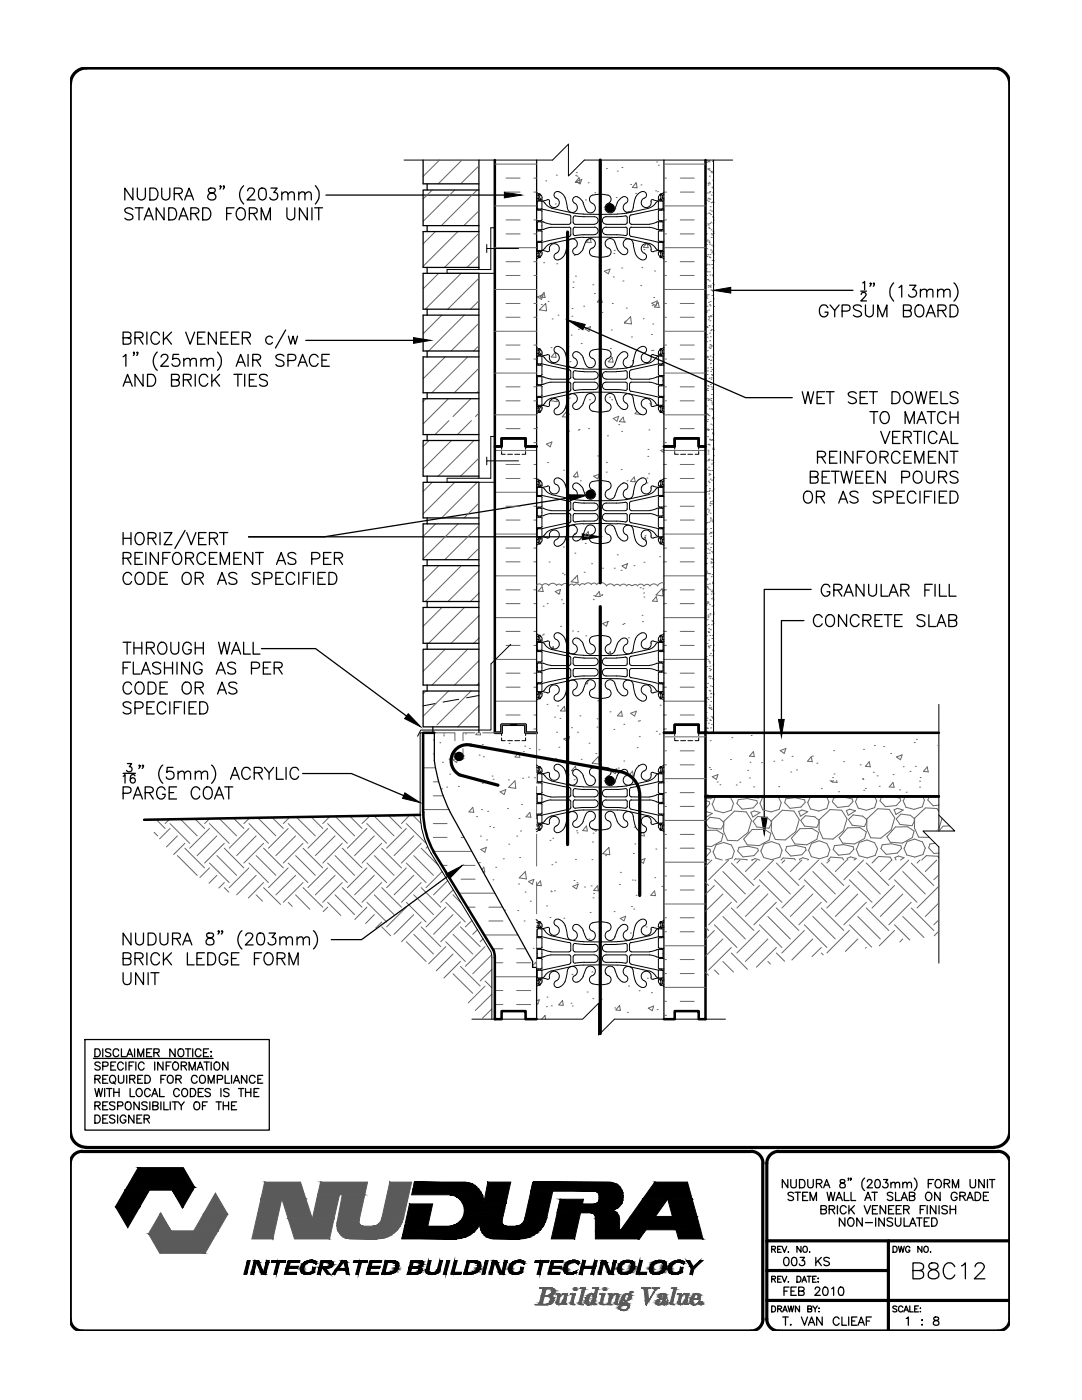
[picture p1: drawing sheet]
<svg xmlns="http://www.w3.org/2000/svg" width="216mm" height="279mm" viewBox="0 0 216 279" stroke-linecap="round" stroke-linejoin="round" font-family="sans-serif">
<!-- layer: TEXT -->
<path d="M100.6 38.3l3.5 .6-3.5 .6zM142.4 57.9l3.4-.6v1.2zM82.5 67.4l3.5 .5-3.5 .6zM113.3 63.9l3.5 .9-.5 1zM113.6 98.7l3.6 .1-3.4 1.1zM116.2 106.5l3.6 .6-3.6 .6zM80.8 158.2l3 2-3.5-.9zM81.5 142.4l2.5 2.7-3.3-1.7zM155.3 143.6h1.2l-.6 3.4zM89 174.4l3.2-1.6-2.5 2.6zM151.9 163.1h1.2l-.6 3.4z" fill="#000" stroke="#000" stroke-width=".2"/>
<g fill="none" stroke="#000" stroke-width=".25">
<path d="M26.5 37.5v2.4l-1.6-2.4v2.4M27.4 37.5v1.7a.81 .81 0 0 0 .8 .7 .81 .81 0 0 0 .8-.7v-1.7M29.9 37.5h.8a1.26 1.26 0 0 1 .8 1.2 1.26 1.26 0 0 1-.8 1.2h-.8zM32.3 37.5v1.7a.81 .81 0 0 0 .8 .7 .81 .81 0 0 0 .8-.7v-1.7M34.8 38.6h1.3a.54 .54 0 0 0 0-1l-1.3-.1v2.4M35.6 38.6l.8 1.3M36.8 39.9l.9-2.4 .9 2.4M37.2 39.1h1.1M41.7 37.6l-.1 .5a1.26 1.26 0 0 0 1.1 .5 .67 .67 0 0 1 .4 .7 .67 .67 0 0 1-.6 .6 .83 .83 0 0 1-1-.5 .97 .97 0 0 1 1.1-1 .51 .51 0 0 0 .3-.8zM44.1 37.2h-.2l.1-.1 .1 .1-.2 .5M44.8 37.2h-.3l.1-.1 .2 .1-.3 .5M48.6 37.1a2.44 2.44 0 0 0 0 3.6"/>
<path d="M49.4 38.1l.1-.4a.74 .74 0 0 1 1.3 .3l-.4 .8-1.1 1.1h1.6M51.9 37.6a.85 .85 0 0 1 1.2 .4 2.09 2.09 0 0 1-.3 1.8 .77 .77 0 0 1-1.1-.4 2.14 2.14 0 0 1 .2-1.8zM54.1 37.5h1.2l-.7 .9a.79 .79 0 0 1 .8 1.1 .79 .79 0 0 1-1.3 .3l-.3-.4M56.2 38.8l.6-.5 .5 .1 .2 1.5M56.2 38.3v1.6M57.5 38.8l.5-.5 .6 .1 .1 1.5M59.6 38.8l.6-.5 .6 .1v1.5M59.6 38.3v1.6M60.8 38.8l.6-.5 .6 .1 .1 1.5M62.9 37.1a2.53 2.53 0 0 1 0 3.6M65 38.9h35.6M26.5 41.8a1.08 1.08 0 0 0-1.6 0 .61 .61 0 0 0 .5 .7l.6 .2a.56 .56 0 0 1 .5 .5 .56 .56 0 0 1-.2 .6 1.08 1.08 0 0 1-1.4-.3"/>
<path d="M27 41.5h1.5M27.7 41.5v2.4M28.8 43.9l.9-2.4 .9 2.4M29.1 43.1h1.1M32.7 41.5v2.4l-1.5-2.4v2.4M33.7 41.5a1.29 1.29 0 0 1 1.5 .7 1.29 1.29 0 0 1-.4 1.6l-1.1 .1zM35.7 43.9l.9-2.4 .9 2.4M36 43.1h1.2M38.1 42.6l1.3-.1a.51 .51 0 0 0 0-.9l-1.3-.1v2.4M38.9 42.6l.8 1.3M40.4 41.5h.8a1.29 1.29 0 0 1 .9 1.2 1.29 1.29 0 0 1-.9 1.2h-.8zM45.2 42.6h.9"/>
<path d="M46.7 41.5h-1.5v2.4M47.6 41.6a1.01 1.01 0 0 1 1.2 .2 1.01 1.01 0 0 1 .2 1.2 .91 .91 0 0 1-1 .9 .91 .91 0 0 1-.9-.9 1.53 1.53 0 0 1 .5-1.4zM49.8 42.6l1.3-.1a.56 .56 0 0 0 0-.9l-1.3-.1v2.4M50.6 42.6l.7 1.3M52.1 43.9v-2.4l1 2.4 .8-2.4v2.4M57.2 41.5v1.7a.79 .79 0 0 0 .8 .7 .79 .79 0 0 0 .8-.7v-1.7M61.3 41.5v2.4l-1.6-2.4v2.4M62.2 41.5v2.4M62.8 41.5h1.6M63.6 41.5v2.4M145.8 57.9h24.4M171.8 58.1h1.1"/>
<path d="M171.8 58.8l.4-.4h.4l.2 .3-.2 .6-.8 .8h1.1M172.1 56.5l.4-.3v1.6M173.8 56.6h-.2l.1-.1 .1 .1-.2 .5M174.5 56.6h-.2l.1-.1 .1 .1-.2 .5M178.3 56.5a2.53 2.53 0 0 0 0 3.6M179.4 57.4l.5-.5v2.4M181.5 56.9h1.3l-.7 .9a.77 .77 0 0 1 .8 .9 .77 .77 0 0 1-1.1 .6l-.3-.1-.2-.4M183.7 58.2a.85 .85 0 0 1 1.1-.4l.1 1.5M183.7 57.7v1.6M184.9 58.2a.83 .83 0 0 1 1.2-.4l.1 1.5M187.1 58.2l.5-.5 .6 .1 .1 1.5M187.1 57.7v1.6"/>
<path d="M188.3 58.2a.85 .85 0 0 1 1.2-.4l.1 1.5M190.3 56.5a2.44 2.44 0 0 1 0 3.6M24.6 67.4l1.3-.1a.59 .59 0 0 0 0-.9l-1.3-.1v2.4l1.3-.1a.65 .65 0 0 0 .2-.7 .65 .65 0 0 0-.5-.5M24.6 71.2l.5-.5v2.4M24.6 77.1l.9-2.4 .9 2.4M24.9 76.3h1.1M26.8 70.4l-.1 .1-.1-.1 .1-.1 .1 .1-.2 .5M26.9 67.4l1.4-.1a.54 .54 0 0 0 0-.9l-1.4-.1v2.4M27.5 70.4l-.1 .1-.1-.1 .1-.1 .1 .1-.2 .5M27.7 67.4l.8 1.3M28.5 74.7v2.4l-1.6-2.4v2.4M29.3 66.3v2.4"/>
<path d="M29.4 74.7h.8a1.26 1.26 0 0 1 .9 1.2 1.26 1.26 0 0 1-.9 1.2h-.8zM31.4 70.3a2.44 2.44 0 0 0 0 3.6M31.8 66.9a.87 .87 0 0 0-1-.6 .87 .87 0 0 0-.7 .9 1.03 1.03 0 0 0 .2 1.2 1.03 1.03 0 0 0 1.2 .2l.3-.5M32.1 71.3l.2-.4 .3-.2h.5a.56 .56 0 0 1 .3 .9l-1.3 1.5h1.5M32.6 66.3v2.4M33.2 67.3l1 1.4M34.2 75.8h1a.59 .59 0 0 0 .6-.7l-.2-.3-1.4-.1v2.4h1a.64 .64 0 0 0 .6-.7 .64 .64 0 0 0-.6-.6M34.2 66.3l-1.6 1.6M35.7 70.7h-1.1l-.2 1a.85 .85 0 0 1 1.3 0 .85 .85 0 0 1-.2 1.3 .85 .85 0 0 1-1.2-.4M36.6 75.8l1.3-.1a.59 .59 0 0 0 0-.9l-1.3-.1v2.4M36.7 72l.6-.5 .5 .1 .1 1.5M36.7 71.5v1.6"/>
<path d="M37.1 66.3l.8 2.4 .9-2.4M37.4 75.8l.8 1.3M37.9 72a.83 .83 0 0 1 1.2-.4l.1 1.5M39 74.7v2.4M39.4 67.4h.9M40.1 72a.83 .83 0 0 1 1.1-.4l.1 1.5M40.1 71.5v1.6M40.9 66.3h-1.5v2.4h1.5M41.3 72a.85 .85 0 0 1 1.2-.4l.1 1.5M41.5 75.3a.87 .87 0 0 0-1-.6 .87 .87 0 0 0-.7 .9 1.09 1.09 0 0 0 1.1 1.5l.6-.6M42.3 74.7v2.4M42.8 75.7l1 1.4"/>
<path d="M43.2 66.3v2.4l-1.6-2.4v2.4M43.4 70.3a2.53 2.53 0 0 1 0 3.6M43.8 74.7l-1.5 1.6M44.1 67.4h.9M45.5 66.3h-1.4v2.4h1.4M46.2 67.4h.9M46.7 74.7h1.6M47.1 73.1l.9-2.4 1 2.4M47.5 72.3h1.1M47.5 74.7v2.4M47.7 66.3h-1.5v2.4h1.5M48.4 67.4l1.4-.1a.59 .59 0 0 0 0-.9l-1.4-.1v2.4"/>
<path d="M48.8 74.7v2.4M49.2 67.4l.8 1.3M49.5 70.7v2.4M49.8 75.8h.8M50.4 71.9h1a.65 .65 0 0 0 .6-.7l-.2-.3-.4-.2h-1v2.4M51.2 74.7h-1.4v2.4h1.4M51.2 71.9l.8 1.2M53.4 75a.88 .88 0 0 0-.9-.3 .88 .88 0 0 0-.7 .6l.4 .4 .7 .2a.58 .58 0 0 1 .2 1 1.05 1.05 0 0 1-1.3-.2M54.4 67.4a.76 .76 0 0 0-1.1-.1 .76 .76 0 0 0 0 1.1 .76 .76 0 0 0 1.1 0M56.7 71.1a.92 .92 0 0 0-1.7 .2 1.24 1.24 0 0 0 1.2 .7 .58 .58 0 0 1 .5 .6 .58 .58 0 0 1-.6 .5l-.8-.1-.3-.2M57 65.9l-2 3.6M57.5 72h1a.61 .61 0 0 0 .6-.7 .61 .61 0 0 0-.6-.6h-1v2.4"/>
<path d="M57.5 67.1l.5 1.6 .5-1.6 .4 1.6 .5-1.6M59.5 73.1l.9-2.4 .9 2.4M59.8 72.3h1.2M61 67.9h21.5M63.5 71.3a.9 .9 0 0 0-1-.6 .9 .9 0 0 0-.8 .9 1.09 1.09 0 0 0 .3 1.2 1.09 1.09 0 0 0 1.1 .2l.4-.5M64.2 71.9h1M65.7 70.7h-1.5v2.4h1.5M116.5 65.3l32.3 14.1h9.3M160.1 78.2l.6 2.3 .5-2.3 .6 2.3 .6-2.3M163 79.3h.9M164.5 78.2h-1.5v2.3h1.5M164.9 78.2h1.5"/>
<path d="M165.2 61.4a.87 .87 0 0 0-1-.5 .87 .87 0 0 0-.7 .9 1.03 1.03 0 0 0 .2 1.1 1.03 1.03 0 0 0 1.2 .2l.3-.5v-.3h-.6M165.6 60.9l1 1.1v1.2M165.6 78.2v2.3M167.4 60.9l-.8 1.1M168 62.1l1.4-.1a.61 .61 0 0 0 .2-.7 .61 .61 0 0 0-.5-.4h-1.1v2.3M170.9 78.5a.92 .92 0 0 0-1.6 .2 1.24 1.24 0 0 0 1.1 .7 .58 .58 0 0 1 .2 1 1.08 1.08 0 0 1-1.3-.2M171.6 79.3h1M171.9 61.2a.92 .92 0 0 0-1.6 .2 1.24 1.24 0 0 0 1.1 .7 .56 .56 0 0 1 .5 .4 .56 .56 0 0 1-.3 .6 1.08 1.08 0 0 1-1.3-.2M172.7 60.9v1.7a.79 .79 0 0 0 .8 .6 .79 .79 0 0 0 .8-.6v-1.7M173.1 78.2h-1.5v2.3h1.5M173.5 78.2h1.6M174.3 78.2v2.3"/>
<path d="M175.1 63.2v-2.3l1 2.3 .9-2.3v2.3M178 78.2h.8a1.26 1.26 0 0 1 .8 1.2 1.26 1.26 0 0 1-.8 1.1h-.8zM180.3 62l1.3-.1a.59 .59 0 0 0 0-1h-1.3v2.3l1.3-.1a.65 .65 0 0 0 .2-.7 .65 .65 0 0 0-.5-.4M180.5 78.5a.89 .89 0 0 1 1-.3 .89 .89 0 0 1 .6 .9 1.04 1.04 0 0 1-.2 1.1 1.04 1.04 0 0 1-1.2 .2 1.44 1.44 0 0 1-.2-1.9zM182.6 78.2l.6 2.3 .6-2.3 .5 2.3 .6-2.3M183 60.9a1.11 1.11 0 0 1 1.2 .4 1.11 1.11 0 0 1 0 1.3 .87 .87 0 0 1-1 .6 .87 .87 0 0 1-.6-.9 1.39 1.39 0 0 1 .4-1.4zM184.8 63.2l.9-2.3 .9 2.3M185.1 62.4h1.2M185.6 79.3h.9M187.1 78.2h-1.5v2.3h1.5M187.2 62l1.4-.1a.59 .59 0 0 0 0-1h-1.4v2.3M187.8 78.2v2.3h1.3"/>
<path d="M188 62l.8 1.2M189.6 60.9a1.28 1.28 0 0 1 1.4 .5 1.28 1.28 0 0 1-.1 1.5l-.6 .3h-.7zM191.1 78.5a.88 .88 0 0 0-.8-.4 .88 .88 0 0 0-.7 .6l.2 .4 .9 .3a.61 .61 0 0 1 .2 1 1.05 1.05 0 0 1-1.3-.2M113.7 99.3l-49 7.8M160.8 98.1a1.11 1.11 0 0 1 1.2 .4 1.11 1.11 0 0 1 0 1.3 .87 .87 0 0 1-1 .6 .87 .87 0 0 1-.7-.9 1.39 1.39 0 0 1 .5-1.4zM161.7 95.2h1a.65 .65 0 0 0 .6-.7l-.3-.4h-1.3v2.3h1a.62 .62 0 0 0 .6-.6 .62 .62 0 0 0-.6-.6M162.9 99.1l1.4-.1a.54 .54 0 0 0 0-.9l-1.4-.1v2.4M163.1 91.2h1.1a.65 .65 0 0 0 .5-.7l-.2-.3-.3-.1h-1.1v2.3M163.7 99.1l.8 1.3M163.9 91.2l.8 1.2M164.1 95.2h.8M165.5 94.1h-1.4v2.3h1.4"/>
<path d="M165.5 91.2h.9M165.9 94.1h1.5M166.7 94.1v2.3M167 90.1h-1.5v2.3h1.5M167.7 90.1v2.3M167.7 99.6h1.1M167.8 94.1l.6 2.3 .5-2.3 .6 2.3 .6-2.3M170.2 90.1v2.3l-1.6-2.3v2.3M170.7 95.2h.9M171.1 91.2h.9M171.2 98.4a.92 .92 0 0 0-1.6 .2 1.24 1.24 0 0 0 1.1 .7 .56 .56 0 0 1 .5 .4 .56 .56 0 0 1-.2 .6 1.08 1.08 0 0 1-1.4-.2M172.2 94.1h-1.5v2.3h1.5"/>
<path d="M172.6 90.1h-1.5v2.3M172.9 95.2h.9M173.2 90.4a.87 .87 0 0 1 1-.3 .87 .87 0 0 1 .6 .9 1.06 1.06 0 0 1-.2 1.1 1.06 1.06 0 0 1-1.1 .3 1.58 1.58 0 0 1-.3-2zM173.6 82.2h1.5M174.4 94.1h-1.5v2.3h1.5M174.4 82.2v2.3M175.6 91.2h1a.64 .64 0 0 0 .6-.7l-.1-.2-.5-.2h-1v2.3M175.7 86.1l.9 2.4 1-2.4M175.9 98.4a.91 .91 0 0 0-1.6 .2l.4 .4a1.24 1.24 0 0 1 1.2 .7v.4a1.08 1.08 0 0 1-1.6 0M176.1 82.2a1.09 1.09 0 0 1 1.2 .4 1.09 1.09 0 0 1 0 1.3 .87 .87 0 0 1-1 .6 .87 .87 0 0 1-.7-.9 1.53 1.53 0 0 1 .5-1.4zM176.4 91.2l.8 1.2M176.6 94.1v2.3l-1.5-2.3v2.3"/>
<path d="M176.6 99.3h1a.63 .63 0 0 0 .6-.5 .63 .63 0 0 0-.2-.7l-1.4-.1v2.4M178.1 87.2h.9M179 99.1h.9M179.6 86.1h-1.5v2.4h1.5M179.6 90.6a.87 .87 0 0 0-1-.5 .87 .87 0 0 0-.7 .9 1.06 1.06 0 0 0 .2 1.1 1.06 1.06 0 0 0 1.2 .3l.3-.5M179.9 95.3l1.4-.1a.65 .65 0 0 0 .2-.7 .65 .65 0 0 0-.6-.4h-1v2.3M180.3 87.2l1.3-.1a.56 .56 0 0 0 0-.9l-1.3-.1v2.4M180.4 91.2h.9M180.5 98h-1.5v2.4h1.5M180.6 84.5v-2.3l.9 2.3 .9-2.3v2.3M181.1 87.2l.7 1.3M181.8 90.1h-1.4v2.3h1.4"/>
<path d="M182.3 86.1h1.6M182.6 92.4v-2.3l.8 2.3 .9-2.3v2.3M182.6 94.1a.89 .89 0 0 1 1.4 .8 1.08 1.08 0 0 1-1.1 1.5 1.42 1.42 0 0 1-.3-2.3zM182.8 98.6a.87 .87 0 0 0-1-.6 .87 .87 0 0 0-.7 .9 1.03 1.03 0 0 0 .2 1.2 1.03 1.03 0 0 0 1.1 .2l.4-.5M183 84.5l.9-2.3 .9 2.3M183.1 86.1v2.4M183.3 83.7h1.2M183.6 98v2.4M184.5 86.1v2.4M184.5 99.1h.9M184.8 94.1v1.6a.81 .81 0 0 0 .8 .7 .81 .81 0 0 0 .8-.7v-1.6M185 82.2h1.6"/>
<path d="M185.3 91.2h.9M185.8 82.2v2.3M185.9 98h-1.4v2.4M186.5 98v2.4M186.7 90.1h-1.4v2.3h1.4M187 86.7a.87 .87 0 0 0-1-.6 .87 .87 0 0 0-.7 .9 1.03 1.03 0 0 0 .2 1.2 1.03 1.03 0 0 0 1.1 .2l.4-.5M187.3 95.2h1a.64 .64 0 0 0 .6-.7l-.2-.4h-1.4v2.3M187.4 88.5l.9-2.4 .9 2.4M187.4 99.1h.9M187.8 87.7h1.1M188.1 95.2l.8 1.2M188.8 82.7a.87 .87 0 0 0-1-.6 .87 .87 0 0 0-.7 .9 1.03 1.03 0 0 0 .2 1.2 1.03 1.03 0 0 0 1.1 .2l.4-.5"/>
<path d="M188.9 98h-1.5v2.4h1.5M189 90.1v2.3l-1.6-2.3v2.3M189.6 98a1.28 1.28 0 0 1 1.4 .6 1.28 1.28 0 0 1-.1 1.5l-.6 .3h-.7zM189.6 82.2v2.3M189.6 83.3h1.5M189.6 90.1h1.5M189.8 86.1v2.4h1.3M190.3 90.1v2.3M191.1 94.4a.88 .88 0 0 0-.8-.4 .88 .88 0 0 0-.7 .6l.2 .3 .9 .4a.61 .61 0 0 1 .2 1 1.05 1.05 0 0 1-1.3-.2M191.1 82.2v2.3M24.6 111.4l1.3-.1a.56 .56 0 0 0 0-.9l-1.3-.1v2.3M24.6 106.3v2.4"/>
<path d="M24.6 107.4h1.5M25.4 111.4l.7 1.2M26.1 106.3v2.4M26.3 114.8a.87 .87 0 0 0-1-.6 .87 .87 0 0 0-.7 .9 1.06 1.06 0 0 0 .2 1.2 1.06 1.06 0 0 0 1.1 .2l.4-.4M26.9 111.4h1M27.1 106.6a.89 .89 0 0 1 1.1-.3 .89 .89 0 0 1 .6 .9 1.03 1.03 0 0 1-.3 1.2 1.03 1.03 0 0 1-1.1 .2 1.51 1.51 0 0 1-.3-2zM27.1 114.6a.89 .89 0 0 1 1.1-.3 .89 .89 0 0 1 .6 .8 1.06 1.06 0 0 1-.3 1.2 1.06 1.06 0 0 1-1.1 .2 1.51 1.51 0 0 1-.3-1.9zM28.4 110.3h-1.5v2.3h1.5M29.1 110.3v2.3M29.6 107.4l1.3-.1a.59 .59 0 0 0 0-.9l-1.3-.1v2.4M29.6 114.2h.7a1.35 1.35 0 0 1 .4 2.3l-1.1 .1zM30.3 107.4l.8 1.3"/>
<path d="M31.6 110.3v2.3l-1.6-2.3v2.3M31.9 106.3v2.4M31.9 115.4h.9M32.5 111.4h.9M32.7 106.3h1.6l-1.6 2.4h1.6M33.4 114.2h-1.5v2.4h1.5M34 110.3h-1.5v2.3M34.6 110.6a.89 .89 0 0 1 1.1-.3 .89 .89 0 0 1 .6 .9 1.07 1.07 0 0 1-.3 1.1 1.07 1.07 0 0 1-1.1 .3 1.51 1.51 0 0 1-.3-2zM36.6 114.6a.87 .87 0 0 1 1-.3 .87 .87 0 0 1 .6 .8 1.06 1.06 0 0 1-.3 1.2 1.06 1.06 0 0 1-1.1 .2 1.45 1.45 0 0 1-.2-1.9zM36.9 105.9l-2 3.6M37.1 111.4l1.3-.1a.56 .56 0 0 0 0-.9l-1.3-.1v2.3M37.3 106.3l.9 2.4 .9-2.4"/>
<path d="M37.8 111.4l.8 1.2M39 115.4h1a.64 .64 0 0 0 .6-.7l-.2-.2-.4-.3h-1v2.4M39.6 107.4h1M39.8 115.4l.8 1.2M41 110.9a.87 .87 0 0 0-1-.6 .87 .87 0 0 0-.7 .9 1.04 1.04 0 0 0 .2 1.1 1.04 1.04 0 0 0 1.2 .3l.3-.5M41.1 106.3h-1.5v2.4h1.5M41.8 107.4l1.4-.1a.54 .54 0 0 0 0-.9l-1.4-.1v2.4M41.8 111.4h.9M42.6 107.4l.8 1.3M43.3 110.3h-1.5v2.3h1.5M43.4 116.6l.9-2.4 .9 2.4M43.7 115.8h1.1"/>
<path d="M43.8 106.3h1.6M44 112.6v-2.3l.8 2.3 1-2.3v2.3M44.6 106.3v2.4M46.7 111.4h.9M47.3 114.6a.91 .91 0 0 0-1.7 .2l.5 .5a1.24 1.24 0 0 1 1.2 .6v.4a1.08 1.08 0 0 1-1.7 0M48.1 110.3h-1.4v2.3h1.4M49.6 107.1h66.6M50.4 110.3v2.3l-1.6-2.3v2.3M51 110.3h1.5M51.8 110.3v2.3M51.9 114.6a.88 .88 0 0 0-.9-.4 .88 .88 0 0 0-.7 .6l.2 .3 .9 .4a.58 .58 0 0 1 .5 .6 .58 .58 0 0 1-.6 .5l-.8-.1-.2-.2M52.7 115.5h1a.6 .6 0 0 0 .6-.4 .6 .6 0 0 0-.3-.7l-1.3-.2v2.4"/>
<path d="M55 115.4h1M55.2 112.6l.9-2.3 .9 2.3M55.5 111.9h1.2M56.5 114.2h-1.5v2.4h1.5M58.8 114.8a.87 .87 0 0 0-1-.6 .87 .87 0 0 0-.7 .9 1.06 1.06 0 0 0 .2 1.2 1.06 1.06 0 0 0 1.2 .2l.3-.4M59 110.6a.87 .87 0 0 0-.8-.4 .87 .87 0 0 0-.7 .7l.2 .3 .9 .3a.58 .58 0 0 1 .4 .5 .58 .58 0 0 1-.2 .6 1.13 1.13 0 0 1-1.3-.3M59.6 114.2v2.4M60.5 115.4h.9M62 114.2h-1.5v2.4M62.2 111.5h1a.64 .64 0 0 0 .6-.6 .64 .64 0 0 0-.6-.6h-1v2.3M62.5 114.2v2.4M63.5 115.4h.9"/>
<path d="M64.6 111.4h.9M64.9 114.2h-1.4v2.4h1.4M65.6 114.2a1.29 1.29 0 0 1 1.5 .7 1.29 1.29 0 0 1-.4 1.6l-1.1 .1zM66.1 110.3h-1.5v2.3h1.5M66.7 111.4l1.4-.1a.51 .51 0 0 0 0-.9l-1.4-.1v2.3M67.5 111.4l.8 1.2M161.9 117.6h-9.4v45.5M165.6 117.2a.87 .87 0 0 0-1-.6 .87 .87 0 0 0-.7 .9 1.04 1.04 0 0 0 .2 1.1 1.04 1.04 0 0 0 1.1 .3l.3-.3 .1-.5h-.6M166.4 117.8h1a.65 .65 0 0 0 .6-.8l-.3-.3-1.3-.1v2.4M167.2 117.8l.8 1.2M167.4 100.4l.8-2.4 .9 2.4M168.4 119l.9-2.4 .9 2.4"/>
<path d="M168.8 118.2h1.1M172.4 116.6v2.4l-1.6-2.4v2.4M173.3 116.6v1.7a.79 .79 0 0 0 .8 .7 .79 .79 0 0 0 .8-.7v-1.7M175.8 116.6v2.4h1.4M177.4 119l.9-2.4 .9 2.4M177.7 118.2h1.2M179.8 117.8h1a.65 .65 0 0 0 .6-.8l-.3-.3-1.3-.1v2.4M180.6 117.8l.8 1.2M184.5 117.8h.9M186 116.6h-1.5v2.4M186.6 116.6v2.4M187.5 116.6v2.4h1.4"/>
<path d="M189.4 116.6v2.4h1.4M24.6 128.2h1.5M24.6 133.3h.9M25.4 128.2v2.3M26 132.2h-1.4v2.3M26.3 136.7a.87 .87 0 0 0-1-.6 .87 .87 0 0 0-.7 .9 1.09 1.09 0 0 0 1.1 1.5l.6-.5M26.6 132.2v2.3h1.4M26.7 128.2v2.3M26.7 129.3h1.6M27.1 136.5a.89 .89 0 0 1 1.1-.3 .89 .89 0 0 1 .6 .8 1.09 1.09 0 0 1-1.2 1.5 1.4 1.4 0 0 1-.5-2zM28.2 134.5l.9-2.3 .9 2.3M28.3 128.2v2.3"/>
<path d="M28.5 133.7h1.1M29.2 129.3l1.4-.1a.56 .56 0 0 0 0-.9l-1.4-.1v2.3M29.6 136.1h.7a1.25 1.25 0 0 1 .6 2.1l-.6 .3h-.7zM30 129.3l.8 1.2M31.9 128.3a.91 .91 0 0 1 1.4 .8 1.04 1.04 0 0 1-.2 1.1 1.04 1.04 0 0 1-1.2 .3 1.43 1.43 0 0 1 0-2.2zM31.9 137.2h.9M32.1 132.5a.92 .92 0 0 0-1.6 .2 1.24 1.24 0 0 0 1.1 .7 .61 .61 0 0 1 .2 1 1.17 1.17 0 0 1-1.3-.2M32.8 133.3h1.6M32.8 132.2v2.3M33.4 136.1h-1.5v2.4h1.5M34.1 128.2v1.7a.79 .79 0 0 0 .8 .6 .79 .79 0 0 0 .8-.6v-1.7M34.4 132.2v2.3"/>
<path d="M35.3 132.2v2.3M36.8 136.2a.89 .89 0 0 1 1.4 .8 1.08 1.08 0 0 1-1.1 1.5 1.36 1.36 0 0 1-.3-2.3zM37.8 132.2v2.3l-1.5-2.3v2.3M38.2 128.8a.87 .87 0 0 0-1-.6 .87 .87 0 0 0-.7 .9 1.04 1.04 0 0 0 .2 1.1 1.04 1.04 0 0 0 1.1 .3l.3-.3 .1-.5h-.6M39 137.2l1.3-.1a.54 .54 0 0 0 0-.9l-1.3-.1v2.4M39 128.2v2.3M39 129.3h1.6M39.8 137.2l.8 1.3M40.3 132.7a.87 .87 0 0 0-1-.6 .87 .87 0 0 0-.7 .9 1.06 1.06 0 0 0 .2 1.2 1.06 1.06 0 0 0 1.2 .2l.2-.2 .1-.6h-.5M40.6 128.2v2.3M43.2 134.5l.9-2.3 .9 2.3M43.4 138.5l.9-2.4 .9 2.4"/>
<path d="M43.5 133.7h1.1M43.6 128.2l.6 2.3 .6-2.3 .5 2.3 .6-2.3M43.7 137.7h1.1M46.2 130.5l.9-2.3 .9 2.3M46.6 129.8h1.1M47 132.5a.88 .88 0 0 0-.8-.4 .88 .88 0 0 0-.8 .6l.1 .3 .4 .2 .7 .2a.58 .58 0 0 1 .4 .6 .58 .58 0 0 1-.5 .5l-.9-.1-.2-.2M47.3 136.5a.91 .91 0 0 0-1.7 .2l.5 .4a1.24 1.24 0 0 1 1.2 .7v.4a1.08 1.08 0 0 1-1.7 0M48.6 128.2v2.3h1.4M50.2 133.4h1a.6 .6 0 0 0 .6-.4 .6 .6 0 0 0-.3-.7l-1.3-.1v2.3M50.5 128.2v2.3h1.4M52.2 129.4h10.8l18.1 13.5M52.5 133.3h1"/>
<path d="M54 132.2h-1.5v2.3h1.5M54.7 133.3l1.4-.1a.56 .56 0 0 0 0-.9l-1.4-.1v2.3M55.5 133.3l.8 1.2M160.4 123.9h-4.5v19.7M164.1 123.2a.9 .9 0 0 0-1.1-.5 .9 .9 0 0 0-.7 .9 1.04 1.04 0 0 0 .3 1.1 1.04 1.04 0 0 0 1.1 .2l.4-.4M164.9 123a.87 .87 0 0 1 1-.3 .87 .87 0 0 1 .6 .9 1.08 1.08 0 0 1-1.1 1.4 1.32 1.32 0 0 1-.5-2zM168.9 122.7v2.3l-1.6-2.3v2.3M171.4 123.2a.9 .9 0 0 0-1-.5 .9 .9 0 0 0-.7 .9 1.06 1.06 0 0 0 .2 1.1 1.06 1.06 0 0 0 1.2 .2l.3-.4M172.2 123.8h1a.65 .65 0 0 0 .6-.7l-.2-.3-.4-.1h-1v2.3M173 123.8l.8 1.2M174.6 123.8h.9M176 122.7h-1.4v2.3h1.4"/>
<path d="M176.4 122.7h1.6M177.2 122.7v2.3M178.5 123.8h1M180 122.7h-1.5v2.3h1.5M184.5 123a.88 .88 0 0 0-.8-.4 .88 .88 0 0 0-.7 .6l.2 .4 .9 .3a.58 .58 0 0 1 .2 1 1.05 1.05 0 0 1-1.3-.2M185.3 122.7v2.3h1.4M187 125l.8-2.3 .9 2.3M187.3 124.2h1.1M189.3 123.8l1.4-.1a.56 .56 0 0 0 0-.9l-1.4-.1v2.3l1.4-.1a.61 .61 0 0 0 .2-.7 .61 .61 0 0 0-.6-.4M24.6 154.9l.3-.3v1.7M24.6 158.3l1.3-.1a.65 .65 0 0 0 .2-.7 .65 .65 0 0 0-.5-.5h-1v2.5M24.6 154.3h2.4"/>
<path d="M25.4 152.4h.9l-.5 .6a.55 .55 0 0 1 .4 .9 .55 .55 0 0 1-1-.2M26.1 140.4a.87 .87 0 0 0-.8-.4 .87 .87 0 0 0-.7 .7l.2 .3 .9 .3a.59 .59 0 0 1 .4 .8 1.02 1.02 0 0 1-1.5 0M26.6 159.5l.9-2.5 .9 2.5M26.9 141.3h1.1a.64 .64 0 0 0 .6-.6 .64 .64 0 0 0-.6-.6h-1.1v2.4M26.9 154.8a.47 .47 0 0 0-.7-.1l-.2 .2a1.04 1.04 0 0 0 .5 1.4 .51 .51 0 0 0 .5-.5 .51 .51 0 0 0-.4-.5 .51 .51 0 0 0-.6 .4M26.9 158.7h1.2M28 152.8h-.3l.1-.1 .2 .1-.3 .6M28.6 152.8h-.2l.1-.1 .1 .1-.2 .6M29 158.2l1.3-.1a.54 .54 0 0 0 0-.9l-1.3-.2v2.5M29.3 141.2h.9M29.8 158.2l.8 1.3M30.8 140.1h-1.5v2.4h1.5"/>
<path d="M32.5 152.7a2.44 2.44 0 0 0 0 3.6M32.9 157.6a.87 .87 0 0 0-1-.6 .87 .87 0 0 0-.6 1 1.03 1.03 0 0 0 .2 1.1 1.03 1.03 0 0 0 1.1 .2l.3-.4v-.4h-.5M33.1 140.7a.87 .87 0 0 0-1-.6 .87 .87 0 0 0-.7 .9 1.03 1.03 0 0 0 .2 1.1 1.03 1.03 0 0 0 1.1 .3l.4-.5M33.8 158.2h.8M33.9 140.1v2.4M34.5 153.1h-1.1l-.1 1.1a.83 .83 0 0 1 1.2 0 .83 .83 0 0 1-.1 1.2 .83 .83 0 0 1-1.2-.3M34.8 141.2h.9M35.2 157h-1.4v2.5h1.4M35.5 154.4l.6-.5 .6 .1 .1 1.5M35.5 153.9v1.6M36.3 140.1h-1.5v2.4M36.8 154.4l.6-.5 .5 .1 .1 1.5"/>
<path d="M36.8 140.1v2.4M37.7 141.2h.9M39 154.4l.5-.5 .6 .1 .1 1.5M39 153.9v1.6M39.2 140.1h-1.5v2.4h1.5M39.8 140.1h.9a1.29 1.29 0 0 1 .8 1.2 1.29 1.29 0 0 1-.8 1.2h-.9zM39.8 157.6a.87 .87 0 0 0-.9-.6 .87 .87 0 0 0-.7 1 1.04 1.04 0 0 0 .2 1.1 1.04 1.04 0 0 0 1.1 .2l.3-.4M40.2 154.4l.5-.5 .6 .1 .1 1.5M40.8 157.4a.87 .87 0 0 1 1-.3 .87 .87 0 0 1 .5 .9 1.03 1.03 0 0 1-.2 1.1 1.03 1.03 0 0 1-1.1 .2 1.58 1.58 0 0 1-.2-1.9zM42.2 152.7a2.44 2.44 0 0 1 0 3.6M42.8 159.5l.9-2.5 .9 2.5M43.2 158.7h1.1"/>
<path d="M44.8 157h1.7M45.6 157v2.5M46 155.5l.9-2.4 .9 2.4M46.3 154.7h1.1M49.9 153.7a.87 .87 0 0 0-1-.6 .87 .87 0 0 0-.7 .9 1.04 1.04 0 0 0 .3 1.2 1.04 1.04 0 0 0 1.1 .2l.3-.5M50.7 154.2h1.4a.54 .54 0 0 0 0-1l-1.4-.1v2.4M51.5 154.2l.8 1.3M52.8 153.1l.9 1.1v1.3M54.6 153.1l-.9 1.1M55.2 153.1v2.4h1.3M57.1 153.1v2.4M59.6 153.7a.87 .87 0 0 0-1-.6 .87 .87 0 0 0-.7 .9 1.03 1.03 0 0 0 .2 1.2 1.03 1.03 0 0 0 1.1 .2l.4-.5"/>
<path d="M60.4 154.4h9.7l10.4 4.4M89.3 174.9l-17.1 12.6h-6.1M24.6 191.3l1.3-.1a.59 .59 0 0 0 0-.9l-1.3-.2v2.5l1.3-.2a.65 .65 0 0 0 .2-.7 .65 .65 0 0 0-.5-.4M24.6 194.1v1.7a.79 .79 0 0 0 .8 .7 .79 .79 0 0 0 .7-.7v-1.7M26.1 186.2v2.4l-1.5-2.4v2.4M26.9 191.3l1.4-.1a.54 .54 0 0 0 0-.9l-1.4-.2v2.5M27.1 186.2v1.7a.79 .79 0 0 0 .7 .7 .79 .79 0 0 0 .8-.7v-1.7M27.7 191.3l.8 1.3M28.6 194.1v2.4l-1.5-2.4v2.4M29.3 190.1v2.5M29.6 186.2h.7a1.25 1.25 0 0 1 .6 2l-.6 .4h-.7zM29.6 194.1v2.4"/>
<path d="M30.1 194.1h1.6M30.9 194.1v2.4M31.8 190.7a.87 .87 0 0 0-1-.6 .87 .87 0 0 0-.7 1 1.03 1.03 0 0 0 .2 1.1 1.03 1.03 0 0 0 1.2 .2l.3-.4M31.9 186.2v1.7a.79 .79 0 0 0 .8 .7 .79 .79 0 0 0 .8-.7v-1.7M32.6 190.1v2.5M33.2 191.2l1 1.4M34.2 190.1l-1.6 1.7M34.4 187.3l1.4-.1a.59 .59 0 0 0 0-.9l-1.4-.1v2.4M35.2 187.3l.8 1.3M36.5 188.6l.9-2.4 .9 2.4M36.8 187.8h1.1M37.4 190.1v2.5h1.3"/>
<path d="M39.3 191.3h.9M40.8 190.1h-1.5v2.5h1.5M41.3 186.3a.51 .51 0 0 0 .3 .8 .96 .96 0 0 1 1.1 1 .81 .81 0 0 1-.9 .5 .81 .81 0 0 1-.7-.8 1.05 1.05 0 0 1 1.2-.7l.2-.1 .1-.5a.97 .97 0 0 0-1.3-.2zM41.5 190.1h.8a1.32 1.32 0 0 1 .8 1.3 1.32 1.32 0 0 1-.8 1.2h-.8zM43.7 185.9h-.2l.1-.2 .1 .2-.2 .5M44.4 185.9h-.2l.1-.2 .1 .2-.2 .5M45.4 190.7a.87 .87 0 0 0-1-.6 .87 .87 0 0 0-.7 1 1.03 1.03 0 0 0 .3 1.1 1.03 1.03 0 0 0 1.1 .2l.3-.4v-.4h-.6M46.2 191.3h.9M47.7 190.1h-1.5v2.5h1.5M48.3 185.7a2.44 2.44 0 0 0 0 3.7M49 186.8l.2-.4a.81 .81 0 0 1 1-.1 .52 .52 0 0 1 .1 .8l-1.3 1.5h1.5M50.8 191.3h.9"/>
<path d="M51.5 186.3a.83 .83 0 0 1 1.2 .3 1.91 1.91 0 0 1-.2 1.9 .75 .75 0 0 1-1.2-.4 1.94 1.94 0 0 1 .2-1.8zM52.2 190.1h-1.4v2.5M52.9 190.5l.2-.2a.91 .91 0 0 1 1.4 .8 1.03 1.03 0 0 1-.2 1.1 1.03 1.03 0 0 1-1.2 .2 1.45 1.45 0 0 1-.2-1.9zM53.7 186.2h1.3l-.7 .9a.77 .77 0 0 1 .8 .9 .77 .77 0 0 1-1.1 .6l-.3-.1-.2-.4M55.3 191.3l1.4-.1a.59 .59 0 0 0 0-.9l-1.4-.2v2.5M55.9 187.4l.5-.4 .6 .1 .1 1.5M55.9 187v1.6M56.1 191.3l.8 1.3M57.1 187.4l.6-.4 .5 .1 .1 1.5M57.7 192.6v-2.5l.9 2.5 .9-2.5v2.5M59.3 187.4l.5-.4 .6 .1 .1 1.5M59.3 187v1.6"/>
<path d="M60.5 187.4l.6-.4 .6 .1v1.5M62.5 185.7a2.44 2.44 0 0 1 0 3.7M16.9 207.5h36.8v18h-36.8zM18.6 211.2h23.9M18.9 209.3h.5a.82 .82 0 0 1 .6 .8 .82 .82 0 0 1-.6 .8h-.5zM18.9 215.4l.9-.1 .2-.3-.1-.3-1-.1v1.6M18.9 217.2l.4 1.6 .4-1.6 .4 1.6 .4-1.6M19.4 215.4l.6 .8M20 212.2a.59 .59 0 0 0-.6-.3 .59 .59 0 0 0-.5 .4l.2 .2 .8 .4 .1 .4a.65 .65 0 0 1-1.1 0M20.5 212.8l.9-.1 .1-.6-.3-.2h-.7v1.7M20.5 209.3v1.6M20.5 215.4h.6"/>
<path d="M20.9 217.2v1.6M21.3 217.2h1M21.5 214.6h-1v1.6h1M21.5 219.9h-1v1.6h1M21.8 217.2v1.6M22 214.8l.2-.1a.77 .77 0 0 1 .9 .3 .77 .77 0 0 1-.2 1 .59 .59 0 0 1-.6 .2 .59 .59 0 0 1-.4-.6zM22.1 209.5l-.4-.2-.5 .1-.1 .1 .1 .4 .8 .4 .1 .4a.73 .73 0 0 1-1 0M22.1 212.7h.6M22.6 215.9l.4 .5M22.7 217.2v1.6M22.7 218h1.1M23.1 211.9h-1v1.7h1"/>
<path d="M23.6 214.6v1.1a.53 .53 0 0 0 .6 .5 .53 .53 0 0 0 .5-.5v-1.1M23.7 209.7a.56 .56 0 0 0-.7-.4 .56 .56 0 0 0-.4 .6 .69 .69 0 0 0 .7 1l.4-.4M23.8 217.2v1.6M24.2 209.3v1.6h.9M24.6 212.3a.59 .59 0 0 0-.7-.4 .59 .59 0 0 0-.4 .6v.4a.59 .59 0 0 0 .4 .7 .59 .59 0 0 0 .7-.4M25.1 211.9v1.7M25.3 210.9l.6-1.6 .6 1.6M25.3 214.6v1.6M25.5 210.4h.8M25.8 212.7h.5M25.9 215.4l.9-.1 .1-.3-.1-.3-.9-.1v1.6M26 217.2v1.6h.9"/>
<path d="M26.4 215.4l.5 .8M26.7 211.9h-.9v1.7M26.9 209.3v1.6M27.1 211.9v1.7M27.3 217.5l.2-.2a.75 .75 0 0 1 .9 .4 .75 .75 0 0 1-.2 .9l-.1 .2a.76 .76 0 0 1-.9-.4 .76 .76 0 0 1 .1-.9zM27.5 210.9v-1.6l.6 1.6 .6-1.6v1.6M27.5 215.4h.6M27.8 219.9v1.6l-1.1-1.6v1.6M28.5 214.6h-1v1.6h1M28.8 212.3a.59 .59 0 0 0-.7-.4 .59 .59 0 0 0-.5 .6v.4a.59 .59 0 0 0 .5 .7 .59 .59 0 0 0 .7-.4M28.9 214.6h.5a.82 .82 0 0 1 .6 .8 .82 .82 0 0 1-.6 .8h-.5zM29.3 210.1h.6"/>
<path d="M29.9 219.9v1.6M30 217.6a.59 .59 0 0 0-.7-.4 .59 .59 0 0 0-.5 .6v.4a.59 .59 0 0 0 .5 .7 .59 .59 0 0 0 .7-.4M30.3 209.3h-1v1.6h1M30.3 218.8l.6-1.6 .6 1.6M30.5 218.3h.8M30.7 210.1l.9-.1 .1-.5-1-.2v1.6M30.9 211.9v1.7M31.3 210.1l.5 .8M31.8 217.2v1.6h1M32.1 215.4h.6M32.1 219.9v1.6M32.5 211.9v1.7l-1-1.7v1.7"/>
<path d="M32.7 219.9v1.6h.9M33.1 214.6h-1v1.6M33.2 212.7h.6M33.5 214.8l.2-.1a.8 .8 0 0 1 .9 .5 .8 .8 0 0 1-.5 1 .84 .84 0 0 1-.7-.5 .84 .84 0 0 1 .1-.9zM34 219.9v1.6M34.1 211.9h-.9v1.7M34.3 219.9h1.1M34.7 212a.78 .78 0 0 1 1 .5 .78 .78 0 0 1-.4 1 .76 .76 0 0 1-.9-.4 .76 .76 0 0 1 .2-.9zM34.9 219.9v1.6M34.9 209.3v1.6l-1-1.6v1.6M35.1 215.4l.9-.1 .2-.3-.1-.3-1-.1v1.6M35.6 219.9l.6 .8v.8"/>
<path d="M35.6 209.5l.2-.1a.8 .8 0 0 1 .9 .5 .8 .8 0 0 1-.4 1 .84 .84 0 0 1-.8-.5 .84 .84 0 0 1 .1-.9zM35.6 215.4l.6 .8M35.8 217.6a.59 .59 0 0 0-.7-.4 .59 .59 0 0 0-.5 .6v.4a.59 .59 0 0 0 .5 .6 .59 .59 0 0 0 .7-.3M36.2 212.7l.9-.1 .1-.4-.4-.3h-.6v1.7M36.4 217.5l.1-.2a.78 .78 0 0 1 1 .5 .78 .78 0 0 1-.4 1 .76 .76 0 0 1-.8-.4 .76 .76 0 0 1 .1-.9zM36.7 212.7l.5 .9M36.8 219.9l-.6 .8M37 209.3h1.1M37.5 209.3v1.6M37.7 213.6v-1.7l.7 1.7 .6-1.7v1.7M38 217.2h.5a.85 .85 0 0 1 .6 .8 .85 .85 0 0 1-.6 .8h-.5zM38.5 209.3v1.6"/>
<path d="M39.3 213.6l.6-1.7 .7 1.7M39.3 215a.59 .59 0 0 0-.6-.4 .59 .59 0 0 0-.5 .6v.4a.59 .59 0 0 0 .5 .6 .59 .59 0 0 0 .6-.4M39.6 213h.7M39.6 218h.6M39.9 214.8l.2-.1a.78 .78 0 0 1 .9 .3 .78 .78 0 0 1-.1 1l-.3 .2a.81 .81 0 0 1-.8-.5 .81 .81 0 0 1 .1-.9zM40.1 209.7a.59 .59 0 0 0-.7-.4 .59 .59 0 0 0-.4 .6v.4a.59 .59 0 0 0 .4 .6 .59 .59 0 0 0 .7-.4M40.6 217.2h-1v1.6h1M40.6 210.1h.6M40.7 211.9h1.1M41.2 211.9v1.7M41.4 219.9h-1v1.6M41.5 216.2v-1.6l.6 1.6 .6-1.6v1.6"/>
<path d="M41.6 209.3h-1v1.6h1M42 217.5a.59 .59 0 0 0-.6-.3 .59 .59 0 0 0-.5 .4l.1 .2 .9 .4a.41 .41 0 0 1-.3 .6h-.3l-.4-.2M42.1 209.9h.1zM42.1 210.8h.1zM42.1 211.9v1.7M43 212a.76 .76 0 0 1 .9 .4 .76 .76 0 0 1-.2 .9 .57 .57 0 0 1-.6 .2 .57 .57 0 0 1-.4-.6 .79 .79 0 0 1 .3-.9zM43.1 219.9h1.1M43.4 215.4h.6a.4 .4 0 0 0 .4-.4 .4 .4 0 0 0-.4-.4h-.6v1.6M43.7 219.9v1.6M44.1 217.2v1.6M44.5 219.9v1.6M44.9 214.6v1.6h.9"/>
<path d="M45.5 211.9v1.7l-1.1-1.7v1.7M45.6 219.9v1.6M45.7 217.5a.59 .59 0 0 0-.6-.3 .59 .59 0 0 0-.5 .4l.2 .2 .8 .4 .1 .4a.65 .65 0 0 1-1.1 0M46.2 214.6v1.6M46.6 216.2l.6-1.6 .6 1.6M46.8 215.7h.8M47.2 219.9h-1v1.6h1M47.6 217.2h1.1M48.1 217.2v1.6M49 218h1.1M49 217.2v1.6M49.2 214.6v1.6l-1-1.6v1.6"/>
<path d="M50.1 217.2v1.6M50.7 218h.6M50.9 215a.59 .59 0 0 0-.7-.4 .59 .59 0 0 0-.4 .6v.4a.59 .59 0 0 0 .4 .6 .59 .59 0 0 0 .7-.4M51.4 215.4h.6M51.7 217.2h-1v1.6h1M52.4 214.6h-1v1.6h1M18.9 220.7l.9-.1 .2-.3-.1-.3-1-.1v1.6M18.9 222.5h.5a.85 .85 0 0 1 .6 .8 .85 .85 0 0 1-.6 .8h-.5zM19.4 220.7l.6 .8M20.5 220.7h.6M20.5 223.3h.6M21.5 222.5h-1v1.6h1"/>
<path d="M22.9 220.1l-.3-.2h-.6l-.1 .2 .1 .4 .9 .4v.4a.71 .71 0 0 1-1 0M22.9 222.8a.59 .59 0 0 0-.6-.3 .59 .59 0 0 0-.4 .4v.2l1 .4a.41 .41 0 0 1-.3 .6h-.4l-.3-.2M23.5 220.7h.6a.4 .4 0 0 0 .4-.4 .4 .4 0 0 0-.4-.4h-.6v1.6M23.5 222.5v1.6M25.1 220.1l.2-.2a.78 .78 0 0 1 .9 .4 .78 .78 0 0 1-.2 1l-.2 .2a.81 .81 0 0 1-.8-.5 .81 .81 0 0 1 .1-.9zM25.1 222.9a.59 .59 0 0 0-.6-.4 .59 .59 0 0 0-.5 .6v.4a.58 .58 0 0 0 .5 .7 .58 .58 0 0 0 .6-.7h-.4M26.7 222.5v1.6l-1-1.6v1.6M27.3 223.3h.6M28.3 222.5h-1v1.6h1M28.8 223.3l.8-.1 .2-.4-.4-.3h-.6v1.6M29.3 223.3l.5 .8M29.4 220.1l-.4-.2h-.5l-.2 .2 .2 .4 .7 .3 .2 .5a.73 .73 0 0 1-1.1 0"/>
<path d="M30.5 220.7l.9-.1 .2-.3-.2-.4h-.9v1.6h.7l.4-.3a.39 .39 0 0 0-.4-.5M38.8 220.1l.2-.2a.8 .8 0 0 1 .9 .6 .8 .8 0 0 1-.5 1 .84 .84 0 0 1-.7-.5 .84 .84 0 0 1 .1-.9zM40.4 220.7h.6M44.5 220.7h1.1M46.2 220.7h.6"/>
</g>
<!-- layer: HATCH -->
<g fill="none" stroke="#666" stroke-width=".2">
<path d="M86.2 37.9l-1.8 1.8M87.7 31.9l-3.3 3.3M90.7 37.9l-6.3 6.3M92.2 31.9l-4.8 4.8M95.2 37.9l-7.1 7.1M95.6 33.1l-3.7 3.6M98.7 32.8h8.4M101 38.3h2.8M101 35.5h2.8M106.5 38.3h.6M106.5 35.5h.6M108.9 36.1h.1"/>
<path d="M111 35h.1M114.9 35h.1M115 36.2l1.1-.4-.3 .9zM115 34.4h.1M115.1 35.2h.1M115.5 35.5l.3 1-1-.1zM116.8 39.9h.1M117.4 36.5h.1M118.7 38.5h.1M121 33.6h.1M123 39.4h.1M123.2 34.1h.1"/>
<path d="M124.1 33.4h.1M125.8 36.8h.1M126.8 38.6h.1M126.9 36.5l.2 1-.9-.1zM127.9 36.9h.1M130.8 38.1h.1M131 32.3h.1M131.2 38.3h.1M131.4 33h.1M132.5 32.8h8.3M132.5 38.3h.5M132.5 35.5h.5"/>
<path d="M135.7 38.3h2.8M135.7 35.5h2.8M140.8 36.5h.1M140.9 32h.1M141 39.9h.1M141.1 32.4h.1M141.2 38.5h.1M141.2 33.7h.1M141.3 32.2h.1M141.3 36.9h.1M141.3 36.6h.1M141.3 39.6h.1"/>
<path d="M141.3 33.9h.1M141.4 32.1h.1M141.4 33.6h.1M141.4 36.4h.1M141.4 39.7h.1M141.5 32.3h.1M141.5 35.2h.1M141.5 38.5h.1M141.6 36.7h.1M141.6 34h.1M141.6 38.2h.1M141.7 39.7h.1"/>
<path d="M141.8 34.3h.1M141.9 34.2h.1M141.9 38.9h.1M142 34.5h.1M142 37.4h.1M142.1 32.2h.1M142.2 34.3h.1M142.2 38.4h.1M142.2 36h.1M142.2 37.5h.1M86.9 46.2l-2.5 2.5M87.5 54.6l-3.1 3"/>
<path d="M91.4 46.2l-7 7M92 54.6l-7.1 7.1M95.6 42.1l-3 2.9M95.6 46.6l-6.9 6.8M95.6 51l-2.4 2.4M95.6 55.5l-6.3 6.2M98.7 57.8h8.4M98.7 49.4h8.4M98.7 41.1h8.4M101 55h2.8M101 46.7h2.8M101 52.2h2.8"/>
<path d="M101 43.9h2.8M106.5 55h.6M106.5 46.7h.6M106.5 52.2h.6M106.5 43.9h.6M107.2 59.3l1.2-.5-.4 1zM108.5 52.4h.1M108.6 58.4l.2 1-1-.1zM110.8 40.7h.1M111.1 52.6h.1M114.3 57.4h.1M114.4 56.3h.1"/>
<path d="M114.6 51h.1M114.8 55.1h.1M117.8 47.6l.2 .8-1-.1 .6-.6M118.3 56.8h.1M118.6 58.6h.1M119.6 53h.1M119.9 59.4l.3 1-1-.1zM120.6 54.1l1.1-.4-.3 .9zM122.4 55.3h.1M122.5 50.6h.1M122.6 50h.1M124.1 53.5h.1"/>
<path d="M124.3 56.1h.1M125 42.4l.6-.2-.1 .2M127.9 57h.1M128.1 53.4h.1M128.5 49.8h.1M129 48.6l-.6 .7 .9 .1-.1-.7M130.4 59.4h.1M130.6 54.1h.1M132.5 57.8h8.3M132.5 49.4h8.3M132.5 41.1h8.3M132.5 55h.5"/>
<path d="M132.5 46.7h.5M132.5 52.2h.5M132.5 43.9h.5M135.7 55h2.8M135.7 46.7h2.8M135.7 52.2h2.8M135.7 43.9h2.8M140.8 43.5h.1M140.8 40.6h.1M140.8 46.1h.1M140.8 56.5h.1M140.9 45.1h.1"/>
<path d="M140.9 46.8h.1M140.9 50.9h.1M140.9 59.3h.1M140.9 46.6h.1M140.9 42.7h.1M140.9 52.9h.1M140.9 54.1h.1M140.9 53.6h.1M140.9 48.1h.1M140.9 48.8h.1M140.9 58.8h.1M141 55h.1"/>
<path d="M141 59.1h.1M141 49.6h.1M141 59.5h.1M141.1 51.2h.1M141.1 52.7h.1M141.1 47.9h.1M141.2 54.3h.1M141.2 55.8h.1M141.2 44.7h.1M141.2 50.8h.1M141.2 55.9h.1M141.3 57.3h.1"/>
<path d="M141.3 58.8h.1M141.3 57h.1M141.4 40.2h.1M141.4 44.9h.1M141.4 42.5h.1M141.4 45.5h.1M141.4 48.1h.1M141.5 52.9h.1M141.5 48.4h.1M141.5 51.3h.1M141.5 42.6h.1M141.5 56.1h.1"/>
<path d="M141.5 45.6h.1M141.6 48.7h.1M141.6 54.3h.1M141.6 44.6h.1M141.6 57.2h.1M141.7 50.8h.1M141.7 54.9h.1M141.7 41.9h.1M141.7 51.4h.1M141.7 41.3h.1M141.7 56.9h.1M141.7 57.3h.1"/>
<path d="M141.8 42.8h.1M141.8 49.9h.1M141.8 44.4h.1M141.9 45.9h.1M141.9 40.5h.1M141.9 57.9h.1M141.9 47.4h.1M141.9 46.6h.1M142 48.9h.1M142 50.4h.1M142 52.8h.1M142 42.1h.1"/>
<path d="M142 59h.1M142 46.9h.1M142.1 52h.1M142.1 50.1h.1M142.1 53.5h.1M142.1 54.8h.1M142.1 40.3h.1M142.2 55.1h.1M142.2 43.3h.1M142.2 56.6h.1M142.2 58.1h.1M142.3 58.1h.1"/>
<path d="M142.3 44.5h.1M142.3 46.2h.1M142.3 49.1h.1M142.3 40.4h.1M142.3 50.7h.1M142.3 43.4h.1M142.3 59.6h.1M142.3 46.6h.1M142.3 43.9h.1M142.3 52.1h.1M142.4 56.8h.1M85 79.6l-.6 .5"/>
<path d="M88.2 62.9l-3.8 3.7M88.8 71.2l-4.4 4.4M89.5 79.6l-5.1 5M92.6 62.9l-7.1 7.1M93.3 71.2l-7.1 7.2M94 79.6l-3.6 3.5M95.6 60l-1.7 1.7M95.6 64.5l-5.6 5.5M95.6 69l-1.1 1M95.6 73.5l-5 4.9M95.6 78l-.5 .4M98.7 74.5h8.4"/>
<path d="M98.7 66.1h8.4M101 80h2.8M101 71.7h2.8M101 63.3h2.8M101 77.2h2.8M101 68.9h2.8M101 60.6h2.8M106.5 80h.6M106.5 71.7h.6M106.5 63.3h.6M106.5 77.2h.6M106.5 68.9h.6"/>
<path d="M106.5 60.6h.6M107.6 61.8l1.3-1.2 .2 1.4zM108 60.8h.1M109.4 60.2h.1M110 69.4h.1M110.2 63.7h.1M110.8 70.3l-.8 .9 1 .1-.2-1M111.1 79.7l.1 .5-1.4-.2M111.4 62.9h.1M113.3 69.2h.1M113.6 79.4h.1M113.8 72.2h.1"/>
<path d="M114 66.9h.1M114.1 63.1h.1M114.1 61.6h.1M115.4 65.7h.1M116 68.6h.1M116.5 61.1h.1M116.7 65.6l1.1-.4-.3 1zM117.6 79.8h.1M119.9 63.3h.1M120.1 62.3h.1M121.6 79.3h.1M121.8 71.1h.1"/>
<path d="M121.8 69.5h.1M122 65.9h.1M122.1 79.8h.1M122.1 71.3l.3 1-1-.1zM122.2 60.6h.1M124.7 64.1h.1M125 61.5h.1M125.8 73h.1M125.8 63.2l.2 1.5-1.4-.2zM126 67.3h.1M126.4 72h-.2l.2 .1M128.3 63.6h.1"/>
<path d="M130 66.7h.1M130 70h.1M130.1 60.5l1.1-.4-.3 .9zM130.1 61h.1M130.2 64.7h.1M130.3 69.9h.1M131.3 60.4l.2 1-.9-.1zM132.5 74.5h8.3M132.5 66.1h8.3M132.5 80h.5M132.5 71.7h.5M132.5 63.3h.5"/>
<path d="M132.5 77.2h.5M132.5 68.9h.5M132.5 60.6h.5M135.7 80h2.8M135.7 71.7h2.8M135.7 63.3h2.8M135.7 77.2h2.8M135.7 68.9h2.8M135.7 60.6h2.8M140.8 79.7h.1M140.9 76.4h.1M140.9 77.7h.1"/>
<path d="M140.9 78h.1M140.9 79.5h.1M140.9 62.3h.1M141 65.2h.1M141 62h.1M141 66.8h.1M141 68.2h.1M141.1 61.1h.1M141.1 71.4h.1M141.1 71.1h.1M141.1 67.3h.1M141.1 70h.1"/>
<path d="M141.1 74.7h.1M141.1 65.3h.1M141.2 77.5h.1M141.2 74h.1M141.2 73.4h.1M141.2 77.9h.1M141.2 76.9h.1M141.2 79.6h.1M141.2 71.2h.1M141.3 79.9h.1M141.3 63.8h.1M141.3 77.1h.1"/>
<path d="M141.4 60.4h.1M141.4 63.1h.1M141.4 61.9h.1M141.4 71.7h.1M141.4 63.4h.1M141.4 69.3h.1M141.5 65h.1M141.5 75.5h.1M141.5 79.7h.1M141.6 66.5h.1M141.6 60.8h.1M141.6 68h.1"/>
<path d="M141.7 69.5h.1M141.7 64h.1M141.7 68.8h.1M141.7 71.1h.1M141.7 61h.1M141.7 60.1h.1M141.7 72.6h.1M141.7 67.2h.1M141.7 72h.1M141.7 76.7h.1M141.7 63h.1M141.8 63.1h.1"/>
<path d="M141.8 66h.1M141.8 74.1h.1M141.8 69.2h.1M141.8 73.3h.1M141.8 79.9h.1M141.8 68.9h.1M141.9 75.7h.1M141.9 79.5h.1M141.9 63.2h.1M141.9 77.2h.1M141.9 75.4h.1M141.9 71.9h.1"/>
<path d="M142 78.7h.1M142 65.8h.1M142 74.7h.1M142 69h.1M142 73.7h.1M142 77.7h.1M142.1 74.9h.1M142.1 65.1h.1M142.2 71.3h.1M142.2 77.4h.1M142.2 62.8h.1M142.3 66h.1"/>
<path d="M142.3 70.8h.1M142.4 61.2h.1M85.6 87.9l-1.2 1.2M86.2 96.3l-1.8 1.8M89.6 83.9l-2.8 2.8M90.1 87.9l-5.7 5.7M90.7 96.3l-6.3 6.3M94.1 83.9l-2.8 2.8M94.6 87.9l-7.2 7.1M95.2 96.3l-7.1 7.1M95.6 82.5l-.7 .6M95.6 91.4l-3.7 3.6"/>
<path d="M98.7 98.2h8.4M98.7 82.8h8.4M98.7 89.9h8.4M101 85.5h2.8M101 95.5h2.8M101 92.7h2.8M106.5 88.3h.6M106.5 85.5h.6M106.5 95.5h.6M106.5 92.7h.6M107.1 85.4h.1M107.3 95.6h.1"/>
<path d="M109 88.6l1.1-.4-.3 1zM109.3 92.3h.1M112.5 93.8h.1M112.9 97l.2-.3 .2 1.5h-.2M113 82.2l.2 1.1-1-.1zM113 93.3h.1M113.2 88h.1M113.3 91.8h.1M113.4 82.7h.1M113.5 86h.1M114.7 95.3h.1M115.2 94.2l.2 1-1-.1z"/>
<path d="M115.4 85.8h.1M115.5 85.7h.1M115.8 96h.1M117.4 85.5h.1M118.5 95l1.1-.4-.3 1zM118.5 98.8h.1M119.3 91h.1M121 94.2h.1M121 92.3h.1M121.2 87h.1M122.4 83.5l1.1-.4-.4 1zM123.5 84.7h.1"/>
<path d="M124 93.7h.1M124.1 86.1h.1M124.3 96.3h.1M124.3 83.3l.3 .9-1-.1zM124.6 84.2h.1M125.1 96h.1M126.5 95.2l.3 1-1-.1zM127.1 82.1l-.4 .5 1.3 .1M129.1 96.4h.1M129.1 95.4h.1M129.3 91.1h.1M129.3 89.7h.1"/>
<path d="M129.4 94.6h.1M129.5 85.8h.1M129.6 80.5h.1M132.5 89.7l-.7 .2 .7 .4M132.5 98.2h8.3M132.5 82.8h8.3M132.5 88.3h.5M132.5 85.5h.5M132.5 89.9h8.3M132.5 95.5h.5M132.5 92.7h.5M135.7 85.5h2.8"/>
<path d="M135.7 95.5h2.8M135.7 92.7h2.8M140.8 99.8h.1M140.8 99.7h.1M140.9 85.8h.1M140.9 96.9h.1M140.9 92h.1M140.9 85.7h.1M141 81h.1M141 98.1h.1M141 82.6h.1M141 93.6h.1"/>
<path d="M141.1 84.1h.1M141.2 85.6h.1M141.2 87.2h.1M141.2 83.7h.1M141.2 82.7h.1M141.2 88.7h.1M141.3 90.2h.1M141.3 85.8h.1M141.3 89.9h.1M141.3 85.9h.1M141.3 90.6h.1M141.3 82.8h.1"/>
<path d="M141.3 91.7h.1M141.3 96h.1M141.4 91.9h.1M141.4 93.8h.1M141.4 85.8h.1M141.4 93.2h.1M141.4 98.1h.1M141.4 98.6h.1M141.4 88.7h.1M141.4 94.8h.1M141.4 83h.1M141.5 96.3h.1"/>
<path d="M141.5 91.6h.1M141.5 94.6h.1M141.5 97.9h.1M141.5 81.6h.1M141.5 88.8h.1M141.6 99.4h.1M141.6 87.7h.1M141.6 97.5h.1M141.6 87.8h.1M141.7 93.9h.1M141.7 94.7h.1M141.7 95.6h.1"/>
<path d="M141.8 84.7h.1M141.9 87.9h.1M142 81.6h.1M142 85.7h.1M142 92.6h.1M142 80.2h.1M142 91.8h.1M142 95.8h.1M142 81.8h.1M142 87.7h.1M142 98h.1M142 80.6h.1"/>
<path d="M142.1 93.9h.1M142.1 83.3h.1M142.1 81.7h.1M142.1 83.6h.1M142.2 84.8h.1M142.2 86.5h.1M142.2 86.3h.1M142.2 89.6h.1M142.2 80.8h.1M142.3 87.9h.1M142.3 89.4h.1M142.3 92.4h.1"/>
<path d="M142.3 83.6h.1M142.3 86.6h.1M142.3 89.7h.1M142.3 97.6h.1M142.3 95.3h.1M142.4 91h.1M86.9 104.5l-2.5 2.5M87.6 112.9l-3.2 3.1M91.4 104.5l-7 7M92 112.9l-7.1 7.1M95.6 104.9l-6.9 6.8M95.6 100.4l-3 3"/>
<path d="M95.6 109.4l-2.4 2.3M95.6 113.9l-6.2 6.1M95.6 118.4l-1.7 1.6M98.7 106.6h8.4M98.7 114.9h8.4M101 103.8h2.8M101 112.1h2.8M101 101h2.8M101 109.4h2.8M101 117.7h2.8M106.5 103.8h.6M106.5 112.1h.6"/>
<path d="M106.5 101h.6M106.5 109.4h.6M106.5 117.7h.6M107.1 116.8l.5-.3 .5 .3 .2-.2a.83 .83 0 0 1 1.2 .2 .92 .92 0 0 1 1.6 0l.4-.2 .5 .2M108.2 117.1l.2 1-1-.1zM109.6 112.2h.1M110.8 118.1l1.1-.5-.3 1zM111.5 118.4h.1M112 119.7h.1M112.2 114.4h.1M112.4 109.2h.1M112.6 114.7h.1"/>
<path d="M113.6 116.8a.91 .91 0 0 0-1.5 0M114.5 116.8l-.5-.2-.4 .2M114.7 115.4h.1M114.7 110.4h.1M114.9 106.4l-.3 .1 .1 .1M115.2 114.8l.2 1.5-1.4-.2zM116.6 114.2h.1M116.8 108.4h.1M117.4 106.1l.2 1-1-.1zM118 116.7a.8 .8 0 0 0-1.3 0l-.6-.2-.4 .3-.6-.3-.6 .3M118 112.5h.1M118.4 119.7h.1"/>
<path d="M118.5 118.9h.1M119.1 116.6l-.6-.2-.5 .2M119.1 116.7a1.21 1.21 0 0 1 1.9 .2 .91 .91 0 0 1 1.5 0l.6-.3 .6 .3a.79 .79 0 0 1 1.4 0M119.6 118.1l.2 1-1-.1zM120 118.8h.1M120.1 118.7h.1M120.2 113.4h.1M122.6 113.4h.1M123.2 110.7h.1M123.9 113.8h.1M124.1 112.9l1.1-.4-.3 1zM126.1 116.8l.2 .1"/>
<path d="M126.1 116.8l-.6-.1-.5 .2M126.5 112.9h.1M127.7 117.3h.1M128.3 117.5h.1M128.4 107.6l.3-.5 .2 1M128.4 118.3h.1M128.5 119.2h.1M128.5 112.2h.1M128.7 106.9h.1M131 119.1l.2 .9h-1zM131.6 111.1h.1M132.1 117.5l.2 1.4-1.4-.2z"/>
<path d="M132.4 117.8h.1M132.5 116.3a1.21 1.21 0 0 0-1.3 .6 .91 .91 0 0 0-1.5 0l-.6-.3-.6 .3a.79 .79 0 0 0-1.3 0l-.4-.2-.5 .2M132.5 106.6h8.3M132.5 114.9h8.3M132.5 103.8h.5M132.5 112.1h.5M132.5 101h.5M132.5 109.4h.5M132.5 117.7h.5M135.7 103.8h2.8M135.7 112.1h2.8M135.7 101h2.8"/>
<path d="M135.7 109.4h2.8M135.7 117.7h2.8M140.8 109.4h.1M140.8 108.4h.1M140.8 118.7h.1M140.9 110.9h.1M140.9 114.6h.1M140.9 104.5h.1M140.9 102.6h.1M140.9 112.4h.1M140.9 107.8h.1M140.9 112.5h.1"/>
<path d="M140.9 105.6h.1M141 114h.1M141 108.5h.1M141 115.5h.1M141 115.7h.1M141 102.7h.1M141 111.4h.1M141.1 117h.1M141.1 104.3h.1M141.1 114.3h.1M141.1 118.6h.1M141.1 110.4h.1"/>
<path d="M141.1 108.6h.1M141.2 116.6h.1M141.2 101.6h.1M141.2 117.3h.1M141.2 109.5h.1M141.2 114.5h.1M141.3 117.5h.1M141.4 102.2h.1M141.4 104.2h.1M141.4 108.4h.1M141.4 101.8h.1M141.5 114.5h.1"/>
<path d="M141.5 106.5h.1M141.5 110.4h.1M141.6 116.5h.1M141.6 109.8h.1M141.6 114.5h.1M141.6 100.9h.1M141.6 100.4h.1M141.7 117.7h.1M141.7 102.4h.1M141.7 103.4h.1M141.7 104h.1M141.7 100.1h.1"/>
<path d="M141.7 100.5h.1M141.7 106.3h.1M141.8 105.5h.1M141.8 106.2h.1M141.8 103.6h.1M141.8 109.2h.1M141.8 107h.1M141.8 112.4h.1M141.8 112.1h.1M141.9 108.6h.1M141.9 111.5h.1M141.9 106.4h.1"/>
<path d="M141.9 118.6h.1M141.9 115.1h.1M142 110.1h.1M142 119.5h.1M142 118h.1M142 111.6h.1M142 112.3h.1M142 113.1h.1M142 100.6h.1M142.1 114.7h.1M142.1 118.1h.1M142.1 116.2h.1"/>
<path d="M142.1 100h.1M142.1 104.1h.1M142.1 103.8h.1M142.1 108.5h.1M142.2 117.8h.1M142.2 110.3h.1M142.2 106.2h.1M142.2 116.4h.1M142.2 111.7h.1M142.2 116.5h.1M142.3 119.3h.1M142.3 112.3h.1"/>
<path d="M142.3 119.7h.1M142.3 118.5h.1M85 137.9l-.6 .6M88.2 121.2l-3.8 3.8M88.8 129.6l-4.4 4.4M89.5 137.9l-5.1 5M92.7 121.2l-7.2 7.2M93.3 129.6l-7.1 7.1M94 137.9l-6.8 6.8M95.6 122.9l-5.6 5.5M95.6 127.4l-1.1 1M95.6 131.9l-4.9 4.8"/>
<path d="M95.6 136.3l-.4 .4M98.7 123.3h8.4M98.7 131.6h8.4M98.7 139.9h8.4M101 120.5h2.8M101 128.8h2.8M101 137.1h2.8M101 126h2.8M101 134.4h2.8M106.5 120.5h.6M106.5 128.8h.6M106.5 137.1h.6"/>
<path d="M106.5 126h.6M106.5 134.4h.6M108.2 126.7h.1M108.4 121h.1M108.4 126.6h.1M109.2 120.5h.1M110.4 129l-.3 .4M110.4 129l.1 .5M111.9 125h.1M112.4 120.5h.1M114.2 125.9h.1M115.3 126.1h.1"/>
<path d="M116.9 126.9h.1M117.4 135.7l-.2 .8-.3-.2M119.3 139.9h.1M119.9 124h.1M120.2 124.4l1.1-.4-.3 1zM121.4 130.5l.4-.5 .1 .5M124.3 124.6h.1M124.5 124.4h.1M125.4 127.3h.1M128.1 122.8h.1M128.2 124.1h.1M128.7 129.4h.1"/>
<path d="M132.5 123.3h8.3M132.5 131.6h8.3M132.5 139.9h8.3M132.5 120.5h.5M132.5 128.8h.5M132.5 137.1h.5M132.5 126h.5M132.5 134.4h.5M135.7 120.5h2.8M135.7 128.8h2.8M135.7 137.1h2.8M135.7 126h2.8"/>
<path d="M135.7 134.4h2.8M140.8 139.2h.1M140.9 131.4h.1M140.9 120.8h.1M140.9 124.9h.1M140.9 131h.1M140.9 139.4h.1M141 126.9h.1M141 137.2h.1M141 133h.1M141 120.5h.1M141.1 139.2h.1"/>
<path d="M141.1 123.7h.1M141.1 128.4h.1M141.2 120.1h.1M141.2 131.6h.1M141.2 136.4h.1M141.2 120.2h.1M141.2 121.6h.1M141.2 122.8h.1M141.3 123.1h.1M141.3 128.9h.1M141.3 139.6h.1M141.3 126.1h.1"/>
<path d="M141.3 124.7h.1M141.3 120.3h.1M141.4 126.2h.1M141.4 135.1h.1M141.4 129h.1M141.4 127.7h.1M141.4 125.5h.1M141.4 131.9h.1M141.4 129.3h.1M141.5 133.4h.1M141.5 134.9h.1M141.5 137.8h.1"/>
<path d="M141.5 130.8h.1M141.5 132.1h.1M141.6 132.3h.1M141.6 120.7h.1M141.6 133.8h.1M141.6 126.8h.1M141.7 135.4h.1M141.7 122.7h.1M141.7 133h.1M141.7 122.5h.1M141.7 137.9h.1M141.7 136.9h.1"/>
<path d="M141.7 128.8h.1M141.7 135h.1M141.7 139.1h.1M141.7 125.7h.1M141.7 130.4h.1M141.8 138.5h.1M141.8 140h.1M141.8 133.6h.1M141.9 138.4h.1M142 124.7h.1M142 130.9h.1M142 127.5h.1"/>
<path d="M142 121h.1M142 123.9h.1M142.1 137h.1M142.1 135.4h.1M142.1 126.8h.1M142.2 129.7h.1M142.2 124h.1M142.3 132.7h.1M142.3 135.6h.1M142.3 120.8h.1M142.3 122.6h.1M142.3 124.4h.1"/>
<path d="M142.3 129.9h.1M142.3 122.3h.1M142.3 128.8h.1M142.3 138.5h.1M84.4 153.2h2.5M86.5 150.5h.2M86.5 158.8h1.9M86.5 147.7h.2M86.5 156h1M87.8 148.2h.1M88.1 157.4h.1M88.3 152.1h.1"/>
<path d="M88.5 146.8h.1M88.5 146.5h.1M89.1 157.1h.1M89.6 151.5h.1M89.7 154.5h.1M90.9 151.4l-.5 .2 .7 .6 .2-.4M91.5 157h.1M92.9 146.5h.1M95.2 146.2l-.3 .4 1 .1-.1-.5M95.6 140.8l-4.3 4.3M95.6 150.7h.1M96.2 156.3h.1"/>
<path d="M96.2 148.6h.1M96.4 151h.1M98.2 154.9h.1M98.4 155.5h.1M99.8 158l1.1-.4-.3 1zM101 142.7h2.8M101.4 155.6h.1M101.6 148.4h.1M102.8 155.8l.1 1.5-1.4-.2zM103.5 150.2l.2 1-.9-.1zM104.3 155.3h.1M104.5 150h.1"/>
<path d="M104.7 148.9h.1M105.4 155.1h.1M105.6 149.4h.1M106.5 145.5h.6M106.5 142.7h.6M106.7 155.2h.1M107.5 151.2h.1M107.5 149.6h.1M109.1 140.6h.1M110.7 143.1h.1M110.9 151.4h.1M111.1 146.1h.1"/>
<path d="M111.3 140.9h.1M111.5 149.1h.1M111.7 143.4h.1M112.5 147.5l1.1-.4-.3 .9zM112.6 141l.2 .9h-1zM113.3 154.6h.1M114 145.2h.1M114.6 155.6h.1M114.9 153.6l-.1-.7-.8 .9h.4M115.2 146.1h.1M115.7 142.9h.1M116 151.5h.1"/>
<path d="M117.5 148.3h.1M118.7 155.7h.1M118.9 150.4h.1M119.1 145.1h.1M119.1 143.5h.1M119.4 151l.2 1.5-1.4-.2zM121.7 142.1h.1M122 153.9l1.1-.5-.3 1zM122.5 145.6h.1M123.4 153.3h.1M124 141.9l.2 1h-1zM124.5 151.9h.1"/>
<path d="M124.5 144.6h.1M125.8 142.4l1.2-.5-.4 1zM126.2 153.9l.2 1-1-.1zM127.1 149.2h.1M127.4 143.9h.1M127.4 152.8h.1M127.6 147h.1M127.6 143.8h.1M131 146h.1M131.5 146.5h.1M131.7 140.7h.1M132.5 155.4h8.3"/>
<path d="M132.5 147.1h8.3M132.5 152.6h.5M132.5 158.2h.5M132.5 149.8h.5M132.5 145.5h.5M132.5 142.7h.5M135.7 152.6h2.8M135.7 158.2h2.8M135.7 149.8h2.8M135.7 142.7h2.8M140.8 159.8l.7 .2 .1 .4-.8 1M140.8 142.9h.1"/>
<path d="M140.9 140.7h.1M140.9 145.9h.1M140.9 142.2h.1M140.9 140.1h.1M140.9 143.7h.1M141 145.3h.1M141 146h.1M141.1 143.3h.1M141.1 158.6h.1M141.2 145.4h.1M141.3 144.3h.1M141.4 141.2h.1"/>
<path d="M141.6 141.4h.1M141.6 140.7h.1M141.6 143.7h.1M141.7 143.8h.1M141.8 145.3h.1M141.8 141.2h.1M141.9 141.5h.1M141.9 143h.1M141.9 141.6h.1M142 144.6h.1M142 146.1h.1M142.1 143.2h.1"/>
<path d="M142.3 143.4h.1M142.6 158.9l-.8 .5-1-.1M143.1 156.1h.1M143.2 158.9l-.5 .2-.5 1.3M143.7 156.6h.1M145.2 158.9l.6 .2 .6 1.2-.5 1.4-1.6 .5-1.6-.5-.6-1.3M147.3 159.6l1.8-.2 1.9 .4 .1 .5-.8 .9-2.2 .3-1.1-1.2zM148.9 158.9v.2l2.4 .1 .5-.3M152.2 158.9l-.5 1.4M155.2 158.9l.7 1.3-.4 1.3-1.6 .5-1.7-.4-.6-1.3M156.8 159.4l1.8-.2 1.9 .4 .2 .5-.9 1-2.2 .2-1-1.1zM158.8 158.9l2 .2 .3-.2"/>
<path d="M161.7 158.9l-.5 1.2M164.9 158.9l.5 1.1-.4 1.4-1.6 .5-1.7-.5-.6-1.3M166.3 159.2l1.9-.2 1.9 .5 .1 .5-.9 .9-2.2 .2-1-1.1zM170.7 159.9l.6 1.4 1.6 .4M171.2 158.9l-.5 1M174.5 158.9l.4 1-.4 1.3-1.6 .5M177.1 158.9l-1.2 .2-.3 .7 1.1 1.2 2.2-.2 .8-1-.1-.5-1.6-.4M180.6 158.9l-.3 .9M184.1 158.9l.4 .8-.5 1.3-1.6 .5-1.6-.4-.6-1.3M185.4 158.9l-.3 .8 1.1 1.1 1.1-.1M30.7 166.1l.8 .7M31.2 163.6l1.7 1.7"/>
<path d="M33.8 163.5l-.9 .9M33.9 165.3l-2.1 2.1M33.9 164.4l4 3.9M35.4 166.8l-2.2 2.2M35.4 170.8l3.9 3.9M36 163.5l3.3 3.3M36.9 168.3l-2.3 2.2M36.9 169.3l3.9 3.9M38.9 163.4l1.9 1.9M41.8 163.4l-1 1M41.8 165.3l-3.9 4M41.8 173.2l-1.9 1.9"/>
<path d="M41.8 172.2l3.9 3.9M41.8 164.4l3.9 3.9M43.3 166.8l-4 4M43.3 174.7l-1.6 1.6M43.3 170.8l3.9 3.9M43.7 163.4l3.5 3.4M44.8 168.3l-4 3.9M44.8 176.1l-1.1 1.1M44.8 177.2l.8 .8M44.8 169.3l3.9 3.9M46.6 163.3l2.1 2M49.7 165.3l-4 4"/>
<path d="M49.7 173.2l-4 4M49.7 172.2l3.9 3.9M49.7 164.4l3.9 3.9M49.8 163.3l-1.1 1.1M51.1 166.8l-3.9 4M51.1 174.7l-3.9 3.9M51.1 178.6l1.3 1.3M51.1 170.8l3.9 3.9M51.4 163.2l3.6 3.6M52.6 168.3l-3.9 3.9M52.6 176.1l-3.1 3.1M52.6 177.2l3.4 3.3"/>
<path d="M52.6 169.3l3.9 3.9M54.3 163.2l2.2 2.1M57.5 165.3l-3.9 4M57.5 173.2l-3.9 4M57.5 172.2l3.9 3.9M57.5 164.4l3.9 3.9M57.8 163.1l-1.3 1.3M59 166.8l-4 4M59 174.7l-4 3.9M59 178.6l2.8 2.9M59 170.8l3.9 3.9M59.2 163.1l3.7 3.7"/>
<path d="M60.5 168.3l-4 3.9M60.5 176.1l-4 4M60.5 177.2l3.9 3.8M60.5 169.3l3.9 3.9M62.1 163l2.3 2.3M65.4 165.3l-4 4M65.4 173.2l-4 4M65.4 172.2l3.9 3.9M65.4 164.4l3.9 3.9M65.8 163l-1.4 1.4M66.9 166.8l-4 4M66.9 174.7l-4 3.9"/>
<path d="M66.9 178.6l3.9 3.9M66.9 170.8l3.9 3.9M66.9 162.9l3.9 3.9M68.3 168.3l-3.9 3.9M68.3 176.1l-3.9 4M68.3 177.2l3.9 3.8M68.3 169.3l3.9 3.9M69.8 162.9l2.4 2.4M70.8 162.9h.1M73.2 165.3l-3.9 4M73.2 173.2l-3.9 4M73.2 172.2l3.9 3.9"/>
<path d="M73.2 164.4l3.9 3.9M73.8 162.8l-1.6 1.6M74.7 166.8l-3.9 4M74.7 174.7l-3.9 3.9M74.7 178.6l3.9 3.9M74.7 170.8l3.9 3.9M74.7 162.9l3.9 3.9M76.2 168.3l-4 3.9M76.2 176.1l-4 4M76.2 177.2l3.9 3.8M76.2 169.3l3.9 3.9M77.5 162.8l2.6 2.5"/>
<path d="M78.8 162.8l-.2 .1M81.1 165.3l-4 4M81.1 173.2l-4 4M81.1 172.2l3.9 3.9M81.1 164.4l3.9 3.9M81.8 162.7l-1.7 1.7M82.6 166.8l-4 4M82.6 174.7l-4 3.9M82.6 178.6l3.9 3.9M82.6 170.8l3.9 3.9M82.6 162.9l1.4 1.4M84 168.3l-3.9 3.9"/>
<path d="M84 176.1l-3.9 4M84 177.2l3.9 3.8M84 169.3l3.5 3.4M84.4 161.6h5.2M85.3 169l-.3 .3M86.5 167.1h2.7M86.5 164.4h2.7M86.5 169.9h7.6M88.2 172.7h1M88.2 173.9l-3.2 3.3M89.3 175.8l-2.8 2.8M90.4 178.6l1.6 1.6"/>
<path d="M90.4 177.6l-2.5 2.5M91.5 178.3h7.2M92 167.1h.6M92 175.5h2.8M92 172.7h2.8M94.3 161.1l.2 1-.9-.1zM95.1 163h.1M95.6 172.2h.1M95.9 166.9h.1M95.9 169.5l1.1-.4-.3 1zM96.1 161.6h.1M96.2 173.6l.3-.6 .2 1.1-.3-.1"/>
<path d="M97.1 167.6h.1M97.3 161.9h.1M97.7 165h.1M98.4 175.6h.1M98.4 165.1h.1M98.9 173.1h.1M100.4 171.4h.1M101.3 161.4h.1M101.5 168.5h.1M103.1 166.9h.1M103.5 176.4h.1M103.6 163.4h.1"/>
<path d="M103.7 171.1h.1M103.9 165.8h.1M104.1 160.6h.1M104.8 178h.1M104.8 173.9l.2 1.5-1.4-.2zM105.4 175.9l1.1-.4-.3 1zM105.7 162.1l.2 1-.9-.1zM105.8 179.9h.1M106.9 165.5h.1M107 163.4h.1M107.8 175.8l.2 1-.9-.1zM109.7 167.7h.1"/>
<path d="M109.9 177.8h.1M110 178h.1M110.1 172.6h.1M110.3 167.3h.1M110.6 177.8h.1M110.8 172.1h.1M114.3 176.9l1.1-.4-.4 .9zM114.5 175.7h.1M114.8 171.5h.1M115 165.8h.1M115.1 176.2h.1M115.2 166.2h.1"/>
<path d="M116.6 177h.1M117 164.8l.2 1h-.9zM118 176.8h.1M118.1 171.6h.1M118.2 168h.1M118.2 165.4l.7 .5 .1-.3M118.3 166.3h.1M118.3 179.2h.1M118.5 178.3h.1M119.2 176.8l.2 1-.9-.1zM120.8 170.8h.1M121.5 169.1l.2 1.5-1.4-.2z"/>
<path d="M123.6 176.5h.1M123.8 174.1h.1M126.2 175.6h.1M126.4 170.3h.1M126.5 165.1h.1M126.7 175.7h.1M126.7 168.4h.1M126.9 178.7h.1M127.6 177.6h.1M127.6 171.8l1.1-.4-.3 .9zM128.1 166.2l-.5 .5 1 .1-.1-.6M130.6 177.8l.2 1-.9-.1z"/>
<path d="M130.7 175.2h.1M130.9 169.4h.1M132.1 176.9h.1M132.5 172.1h8.3M132.5 163.7h8.3M132.5 177.6h.5M132.5 169.3h.5M132.5 160.9h.5M132.5 174.8h.5M132.5 166.5h.5M135.7 177.6h2.8M135.7 169.3h2.8"/>
<path d="M135.7 160.9h2.8M135.7 174.8h2.8M135.7 166.5h2.8M140.8 164l.9-.9 1.9 .3 .7 .6 .1 .6-.5 .9-2.4-.3-.7-1M140.8 165.7h2.2l1.3 .8-.4 1.3-1.9 1.1h-1.2M140.8 169.3l.9 .2 .1 .5-1 1M140.8 162.1l.2-.1 1.1 .3-1.3 .9M140.8 176.1l.6 .6M140.9 171.6l.3-.1 .4 .1M142 171.6l-1.2 1.3M142.3 170l.5 1.3 1.3 .3M142.3 170l.6-1.4 1.5-.5 1.5 .5 .6 1.3-.4 1.3-1.3 .4"/>
<path d="M142.6 176.7l-1.8 1.8M142.6 175.6l4.4 4.5M144.2 178.4l-3.4 3.4M144.2 173.9l4.5 4.5M144.5 163.9l2.1-2 2.3 .1 1.1 1.7-.8 2.4-2 1.7-2-.1-.8-1.8zM145.4 171.6l-4 4M145.9 172.2l4.5 4.5M146.5 171.6l.2-.2 2.4 .2M147.5 169.1l1.8-.2 1.9 .4 .1 .5-.8 1-2.2 .2-1.1-1.1zM147.6 171.6l-.6 .6M149.1 168.6l2.4 .2 2-1.1 .3-1.4-1.3-.8-2.4 .1-1.7 1.9 .7 1.1M149.8 162.1l.7-.3 1.2 .4-1.5 .9z"/>
<path d="M150 171.6h.1M150 171.6l.7-.2 .9 .2M151 171.6l-2.3 2.3M151.2 162.9l1.9 .3 .8 .7v.5l-.5 .9-2.4-.3-.7-1.1zM151.5 176.7l-4.5 4.5M151.5 175.6l4.5 4.5M151.8 169.8l.6 1.3M151.9 169.8l.5-1.4 1.5-.4 1.6 .5 .6 1.2-.5 1.4-1.6 .5-1.6-.5M153.2 178.4l-4.5 4.5M153.2 173.9l4.5 4.5M154 163.8l2.1-2.1 2.3 .2 1.1 1.7-.7 2.4-2.1 1.6-2-.1-.8-1.7zM154.4 171.6l-4 4"/>
<path d="M154.9 172.2l4.5 4.5M155.8 171.6l.5-.4 2.3 .2 .1 .2M156.6 171.6l-.6 .6M157 168.9l1.8-.2 1.9 .4 .1 .6-.8 .9-2.2 .2-1.1-1.1zM159.4 162l.6-.3 1.2 .3-1.5 .9zM159.6 165.4l2.5-.1 1.2 .8-.3 1.4-2 1.1-2.4-.2-.7-1.1zM159.6 171.6l-.1-.1 .7-.3 1.1 .3-.1 .1M160 171.6l-2.3 2.3M160.5 176.7l-4.5 4.5M160.5 175.6l4.5 4.5M161.3 169.6l.6 1.4 1.6 .4 1.7-.5 .4-1.3-.6-1.3-1.5-.5-1.6 .5-.5 1.3M162.2 178.4l-4.5 4.5"/>
<path d="M162.2 173.9l4.5 4.5M162.6 163l-1.9-.2-.9 .9 .7 1.2 2.5 .2 .4-.9v-.5l-.8-.6M163.3 171.6l-3.9 4M163.9 172.2l4.5 4.5M165.2 171.6l.6-.5 2.3 .1 .3 .4M165.6 171.6l-.6 .6M166.5 168.8l1.8-.2 1.9 .4 .2 .5-.9 .9-2.2 .3-1-1.2zM167.9 161.7l-2.3-.1-2.1 2-.1 2 .8 1.8 2 .1 2.1-1.7 .7-2.4-1-1.7M168.9 161.8l.7-.3 1.1 .3-1.4 .9zM169 171.6l-2.3 2.3M169.1 165.2h2.5l1.3 .8-.4 1.3-2 1.1-2.4-.1-.7-1.1zM169.2 171.6l-.1-.3 .6-.3 1.2 .4-.5 .2"/>
<path d="M169.3 163.6l.9-1 1.9 .3 .8 .6v.6l-.4 .9-2.4-.3zM169.5 176.7l-4.5 4.5M169.5 175.6l4.5 4.5M170.8 169.4l.6 1.4 1.6 .4 1.6-.5 .5-1.3-.6-1.2-1.5-.6-1.5 .5-.6 1.3M171.2 178.4l-4.5 4.5M171.2 173.9l4.5 4.5M172.3 171.6l-3.9 4M172.9 172.2l4.4 4.5M173 163.4l2.1-2 2.3 .1 1.1 1.7-.7 2.4-2.1 1.7-1.9-.1-.9-1.8zM174.6 171.6l.7-.7 2.3 .2 .4 .5M174.6 171.6l-.6 .6M176 168.6l1.9-.2 1.9 .4 .1 .5-.9 1-2.2 .2-1-1.1z"/>
<path d="M177.9 171.6l-2.2 2.3M178.4 161.6l.7-.3 1.1 .4-1.4 .8zM178.5 176.7l-4.5 4.5M178.5 175.6l4.5 4.5M178.7 165h2.4l1.3 .8-.4 1.4-1.9 1.1-2.5-.2-.6-1.1zM178.8 171.6l-.2-.5 .7-.3 1.1 .4-.7 .4M179.8 162.5l1.9 .2 .7 .7v.5l-.4 .9-2.4-.3-.8-1.1zM180.1 178.4l-4.4 4.5M180.1 173.9l4.5 4.5M180.4 169.3l.5 1.3 1.7 .5 1.6-.6 .4-1.3-.6-1.2-1.5-.5-1.5 .5-.6 1.3M181.3 171.6l-4 4M181.8 172.2l4.5 4.5"/>
<path d="M183.6 171.6l-.6 .6M185.3 167l-2 .1M186.6 168.3l-1 .1-.3 .8 1.1 1.1h.9M186.9 171.6l-2.3 2.3M187.3 162l-.3-.6-2.3-.2-2.2 2.1v2l.8 1.7M187.3 171.2l-.2-.3-2.3-.1-.9 .8M187.3 174.6l-1 1M187.3 176.9l-4.3 4.3M188 163.3l-.7 2.2-.4 .3M189.5 164.8l-1.3 .1-.9 .9M57.5 180.1l.8 .8M65.4 181l-.9 .9"/>
<path d="M65.4 180.1l2.6 2.6M73.2 181l-2.4 2.5M73.2 180.1l3.9 3.9M74.7 182.5l-1.7 1.8M76.2 184l-1.2 1.2M76.2 185l1.7 1.8M81.1 181l-4 4M81.1 187.9l3.9 4M81.1 180.1l3.9 3.9M82.6 182.5l-4 4M82.6 186.5l3.9 3.9M84 184l-3.9 3.9"/>
<path d="M84 185l3.9 3.9M89 181l-4 4M89 188.9l-3.5 3.4M89 187.9l3.9 4M89 180.1l3.9 3.9M90.4 182.5l-3.9 4M90.4 190.4l-3.3 3.3M90.4 194.3l3.9 3.9M90.4 186.5l3.9 3.9M91.9 184l-4 3.9M91.9 191.9l-3.3 3.3M91.9 192.9l3.9 3.9"/>
<path d="M91.9 185l3.9 3.9M93.2 181h1.6M94.2 183.7l-1.3 1.3M95.3 185.5l-1 1M96.4 187.4l-.6 .5M96.6 186.6h6.7M96.8 188.9l-3.9 4M96.8 196.8l-3.4 3.3M96.8 195.8l1.3 1.3M97.6 183.8h2.7M97.6 181h2.7M98.1 190.6l-3.8 3.7"/>
<path d="M98.1 193.5l-2.3 2.3M98.1 198.4l-3.3 3.3M98.3 189.3h2M98.7 194.9h8.4M98.7 192.1h1.6M98.7 197.7h1.6M100.7 181.6h.1M103.1 192.1h2.8M103.1 189.3h1.8M103.1 197.7h2.8M103.3 181.7h.1M104.6 183.8h.1"/>
<path d="M106.3 192.7l.6-.7 .2 .9M106.4 189.3h.1M106.9 183.5h.1M107.1 199.7l.5-.2-.3 .9-.2-.1M109.1 180.8h.1M109.1 199h.1M109.7 183.1h.1M112.2 199.7l.2 .9h-.9zM112.5 183.2h.1M114.1 194.5h.1M117.2 198h.1M117.5 187.4h.1"/>
<path d="M117.7 182.1h.1M118.1 194h.1M118.3 199.3h.1M119.9 199.4h.1M120.9 194.4l.1 .1M122.5 181.9h.1M123.8 183.3l1.1-.4-.4 .9zM125.4 196.8h.1M125.8 186.2h.1M125.8 193.1h.1M126 180.9h.1M126.5 181.4h.1"/>
<path d="M127.5 197.7h.1M128.9 185h.1M129.2 195.2h.1M130 198.1h.1M132.5 197h8.3M132.5 188.8h8.3M132.5 180.4h8.3M132.5 194.3h.5M132.5 186h.5M132.5 199.8h.5M132.5 191.5h.5M132.5 183.2h.5"/>
<path d="M135.7 194.3h2.8M135.7 186h2.8M135.7 199.8h2.8M135.7 191.5h2.8M135.7 183.2h2.8M140.8 194l.6 .6M140.8 185.1l.6 .6M142.6 185.7l-1.8 1.8M142.6 193.6l.8 .9M142.6 184.6l4.4 4.5M144.2 187.4l-3.4 3.4M144.2 191.9l2.2 2.1"/>
<path d="M144.2 182.9l4.5 4.5M145.9 180.1l-4.5 4.5M145.9 189.1l-4.5 4.5M145.9 190.2l3.3 3.2M145.9 181.2l4.5 4.5M151.5 185.7l-4.5 4.5M151.5 184.6l4.5 4.5M153.2 187.4l-4.5 4.5M153.2 191.9l.5 .5M153.2 182.9l4.5 4.5M154.9 180.1l-4.5 4.5M154.9 189.1l-4 3.9"/>
<path d="M154.9 190.2l1.7 1.6M154.9 181.2l4.5 4.5M160.5 185.7l-4.5 4.5M160.5 184.6l4.5 4.5M162.2 187.4l-4.2 4.2M162.2 182.9l4.5 4.5M163.9 180.1l-4.5 4.5M163.9 189.1l-1.9 1.8M163.9 190.2l.4 .4M163.9 181.2l4.5 4.5M169.5 185.7l-4.5 4.5M169.5 184.6l4.4 4.4"/>
<path d="M171.2 187.4l-2.5 2.5M171.2 182.9l4.5 4.5M172.9 180.1l-4.5 4.5M172.9 189.1l-.2 .1M172.9 181.2l4.4 4.5M178.5 185.7l-3.1 3.1M178.5 184.6l3 3M180.1 187.4l-.6 .6M180.1 182.9l4.3 4.2M181.8 180.1l-4.5 4.5M181.8 181.2l4.5 4.5M187.3 183.6l-1 1"/>
<path d="M187.3 180.2l-2.7 2.7M187.3 185.8l-.9 1M98.1 201.4l-1.8 1.8M98.7 203.3h1.4M98.7 200.5h1.6M103.1 200.5h2.8M104.9 203.3h2.2M108.1 203.4l.7-.8 .1 .8M109 200.9h.1M110 200.7h.1M113.9 200.2h.1M114.2 200.8h.1"/>
<path d="M122.7 201.2h.1M123.6 200.6l.2 1.1-.9-.1zM125.2 202h.1M129.3 201.2l1.1-.4-.3 .9zM131.1 201.5h.1M132.5 202.6h.5"/>
</g>
<!-- layer: LINE9 -->
<g fill="none" stroke="#000" stroke-width=".2">
<path d="M142.4 31.9v114.3M97.1 48.8v1.6M97.1 49.6h6.4M98.7 45.5h-.8v8.3h-8.7v.8h9.5M97.1 91.2v.8M98.7 87.1h-.8v8.3h-8.7v.9h9.5M100.1 90.1v.6h.7M100.1 89.1v.5M101.3 90.7h.9M102.7 90.7h1M103.5 92h-6.4v.8M104.9 90.1v.6h-.7"/>
<path d="M104.9 89.1v.5M134.6 90.1v.6h.8M134.6 89.1v.5M135.8 90.7h1M137.3 90.7h.9M139.4 90.1v.6h-.7M139.4 89.1v.5M91.5 139.6l-3.1 .5M95.6 138.8l-2.5 .5M101.9 128.6l-3.9 3.9v13.2h-14l-.7 1.2M84.4 146.2h-.6v15.9a16.5 16.5 0 0 0 2.2 8.3l11.9 19.5M86.9 140.4l-2.5 .5"/>
<path d="M100.1 147.3v.5h.7M100.1 146.2v.6M101.3 147.8h.9M102.7 147.8h1M104.9 147.3v.5h-.7M104.9 146.2v.6M134.6 147.3v.5h.8M134.6 146.2v.6M135.8 147.8h1M137.3 147.8h.9M139.4 147.3v.5h-.7M139.4 146.2v.6"/>
<path d="M187.3 140.6v25.2M187.3 162.7l3.2 3.1h-6.3l3.1 3.2v23.2M97.9 189.8l.2 1.3v12.3M94.2 203.4h22.1l3.1-3.2v6.4l3.2-3.2h22.2"/>
</g>
<!-- layer: LINE50 -->
<path d="M98.7 31.9v57.2h1.4v-1.6h4.8v1.6h2.2h-2.2v-1.6h-4.8v1.6h-1.4v57.1h1.4v-1.6h4.8v1.6h2.2h-2.2v-1.6h-4.8v1.6h-1.4M140.8 31.9v57.2h-1.4v-1.6h-4.8v1.6h-2.1h2.1v-1.6h4.8v1.6h1.4v57.1h-1.4v-1.6h-4.8v1.6h-2.1h2.1v-1.6h4.8v1.6h1.4v57.2h-1.4v-1.6h-4.8v1.6h-2.1M86.7 146.2h-2.3v15.9M140.8 158.9h46.5M140.8 146.2h46.5M83.8 162.6l-55 1M84.5 162.1a15.9 15.9 0 0 0 2.1 7.9M86.5 170l11.9 19.6M98.4 189.6l.3 1.5v12.3h1.4v-1.6h4.8v1.6h2.2" fill="none" stroke="#000" stroke-width=".51"/>
<!-- layer: LINE3 -->
<g fill="#000" stroke="#000" stroke-width=".2">
<path d="M121.2 41.8h1l-.2 .2zM121.4 41h.6zM117.3 99h1l-.2 .2zM117.5 98.1h.6zM91.1 151.3h1l-.2 .2zM91.3 150.5h.6zM121.2 156.1h1l-.2 .2zM121.4 155.3h.6z"/>
<path d="M121.2 41.2l-.1 .3h1.2zM121.2 41.2h1l.1 .3z"/>
<path d="M121.4 41l-.2 .2h1zM121.4 41h.6l.2 .2z"/>
<path d="M121.1 41.5l.1 .3h1zM121.1 41.5h1.2l-.1 .3z"/>
<path d="M121.2 41.8l.2 .2h.6zM121.4 42h.6z"/>
<path d="M117.3 98.4l-.1 .3h1.2zM117.3 98.4h1l.1 .3z"/>
<path d="M117.5 98.1l-.2 .3h1zM117.5 98.1h.6l.2 .3z"/>
<path d="M117.2 98.7l.1 .3h1zM117.2 98.7h1.2l-.1 .3z"/>
<path d="M117.3 99l.2 .2h.6zM117.5 99.2h.6z"/>
<path d="M91.1 150.7l-.1 .3h1.2zM91.1 150.7h1l.1 .3z"/>
<path d="M91.1 150.7h1l-.8-.2zM91.3 150.5h.6l.2 .2z"/>
<path d="M91 151l.1 .3h1zM91 151h1.2l-.1 .3z"/>
<path d="M91.1 151.3l.2 .2h.6zM91.3 151.5h.6z"/>
<path d="M121.2 155.5l-.1 .3h1.2zM121.2 155.5h1l.1 .3z"/>
<path d="M121.4 155.3l-.2 .2h1zM121.4 155.3h.6l.2 .2z"/>
<path d="M121.1 155.8l.1 .3h1zM121.1 155.8h1.2l-.1 .3z"/>
<path d="M121.2 156.1l.2 .2h.6zM121.4 156.3h.6z"/>
</g>
<g fill="none" stroke="#000" stroke-width=".63">
<path d="M119.8 31.9v84.4M113.3 46.3v122.3M119.8 121.1v85.2M91.6 154.6l7.8 2.1M94 148.7l29.7 5.3M94 148.7a3.2 3.2 0 0 0-3.8 1.9 3.2 3.2 0 0 0 1.4 4M123.7 154a4.8 4.8 0 0 1 3.9 4.7v20M153 247.6h48.5M153 253.6h24.3M153 259.5h48.5M177.3 247.6v18"/>
<circle cx="121.7" cy="41.5" r=".61"/>
<circle cx="117.8" cy="98.6" r=".61"/>
<circle cx="91.6" cy="151" r=".61"/>
<circle cx="121.7" cy="155.8" r=".61"/>
</g>
<!-- layer: 0 -->
<g fill="none" stroke="#666" stroke-width=".2">
<path d="M141.5 153.2h.1M141.7 147.8h.1M141.8 153.6h.1M142.1 155l1.2-.4-.4 1zM145.8 151.6h.1M146 147.2h.1M146.9 156.7h.1M147.6 156.1h.1M149.2 153.7h.1M149.5 155.3h.1M149.7 152.1h.1M149.9 146.8h.1"/>
<path d="M150.3 150l-.7 .9 .9 .1M150.3 150l.2 1M150.4 157h.1M151.9 152.2h.1M154.4 151.9h.1M155.4 157h.1M155.7 149.8l1.1-.4-.3 1zM156 151.7h.1M157.8 154.1h.1M158 150.9h.1M158.9 153.7h.1M161.9 151l-.8 .9 1 .1"/>
<path d="M161.9 151l.2 1M162.1 150.9h.1M163 152.3h.1M163.5 158.9h.1M163.9 157.4h.1M165.6 155.8l.3 .2 .1-.2M166.1 155.2h.1M166.3 155.8l-.3 .3 1 .1-.1-.4M166.3 149.8h.1M166.4 154.5h.1M167.3 158h.1M168.3 152h.1"/>
<path d="M171.6 152.6h.1M172.1 155.4h.1M172.2 155.6h.1M172.3 149.5h.1M172.4 157.7h.1M172.7 157.3h.1M173.5 152l-.8 .9 1 .1-.2-1M174.3 154.1h.1M174.5 148.8h.1M175 154.8h.1M175.4 156.9h.1M176.3 149h.1"/>
<path d="M177.7 150.4h.1M178.2 154.6h.1M178.2 156.2l.2 .9-1-.1zM178.9 151.1l1.1-.4-.3 .9zM179.5 157.6h.1M180.2 153h.1M180.8 158.1h.1M181.6 154h.1M182.4 148.2h.1M182.6 152.9h.1M182.9 147.6h.1M183.5 155.9h.1"/>
<path d="M183.5 157.1h.1M183.6 155.2h.1M185 153.1l.2 1M185.1 153l-.9 1h1M187.1 148.8h.1"/>
</g>
<!-- layer: line25 -->
<g fill="none" stroke="#000" stroke-width=".25">
<path d="M84.4 31.9v4.8h11.2M85.2 36.7v1.2M95.6 37.9h-11.2v7.1h11.2M95.6 31.9v21.9M107.1 31.9v114.3M132.5 31.9v171.5M85.2 45v1.2M85.2 53.4v1.2M95.6 46.2h-11.2v7.2h11.2M85.2 61.7v1.2M85.2 70v1.2M85.2 78.4v1.2"/>
<path d="M95.6 61.7h-11.2v-7.1h11.2v40.8M95.6 62.9h-11.2v7.1h11.2M95.6 71.2h-11.2v7.2h11.2M95.6 79.6h-11.2v7.1h11.2M85.2 86.7v1.2M85.2 95v1.3M95.6 87.9h-11.2v7.1h11.2M85.2 103.4v1.1M85.2 111.7v1.2M95.6 103.4h-11.2v-7.1h11.2v49.9M95.6 104.5h-11.2v7.2h11.2M95.6 112.9h-11.2v7.1h11.2"/>
<path d="M85.2 120v1.2M85.2 128.4v1.2M85.2 136.7v1.2M95.6 129.6h-11.2v7.1h11.2M95.6 137.9h-11.2v7.2h11.2M95.6 121.2h-11.2v7.2h11.2M86.4 145.1v1.1M86.7 146.2v5.6a34.2 34.2 0 0 0 3.1 10.3l16.5 29.8v1.2h.8v10.3M140.8 158.9h46.5"/>
</g>
<!-- layer: CUT PLANE -->
<path d="M80.6 31.9h29.7l3.1-3.1v6.3l3.2-3.2h29.6" fill="none" stroke="#000" stroke-width=".2"/>
<!-- layer: Hidden2 -->
<path d="M86.7 146.2h4.1v1.6M90.8 149.4v1.6a.8 .8 0 0 0 .8 .8 .8 .8 0 0 0 .8-.8v-1.6M94.8 146.2h-2.4v1.6M101.7 144.6h-1.6v1.6h-3.8M103.3 144.6h1.6v1.6h2.2v7.6M107.1 157v6.3M107.1 166.5v6.3M107.1 176v6.4M107.1 185.5v7.6" fill="none" stroke="#666" stroke-width=".2"/>
<!-- layer: Web_Edge -->
<g fill="none" stroke="#000" stroke-width=".2">
<path d="M107.1 38.4l.5 .3M107.1 38.8l.3 .2M107.1 39.9h.9M107.1 39.6h.2M107.4 39.5l-.1 .1M107.4 39v.1M107.5 38.7h.3v.1M107.5 39.9v.2M107.7 38.7l.3 .3 .2 .5M107.8 39l-.2-.2a.69 .69 0 0 0 0 1M107.8 39l-.1 .4 .1 .4-.2 .1M107.8 39.9v.2"/>
<path d="M108.1 39.5v.2M108.2 39.7l-.2 .2M111 39.5a1.01 1.01 0 0 1 .5 1.3 1.01 1.01 0 0 1-1.3 .6 1.01 1.01 0 0 1-.6-1.3l-.2-.3-1.2 .3 .5 .4M111.5 38.3a.7 .7 0 0 0-.9 .4 .7 .7 0 0 0 .4 .9M111.5 38.3l.9 .6 .4 .6M112.8 39.5l.4 2M118.3 38.9a.87 .87 0 0 0-.7 .8 .87 .87 0 0 0 .6 .9M121.3 39a5.7 5.7 0 0 0-3 0M121.3 38.9a.87 .87 0 0 1 .6 .8 .87 .87 0 0 1-.5 .9M124.3 39.3l-.4 .2a3.9 3.9 0 0 0-1.3 2.5 .99 .99 0 0 1-1.6 .1 .99 .99 0 0 1 .3-1.5M124.3 39.3a.7 .7 0 0 1 .9 .3 .7 .7 0 0 1-.3 .9M126.8 39.5l-.4 1.6a1.06 1.06 0 0 1-.7 1.2 1.06 1.06 0 0 1-1.3-.6 .99 .99 0 0 1 .5-1.2"/>
<path d="M128 38.3l-.6 .3-.6 .9M128 38.3a.7 .7 0 0 1 1 .4 .7 .7 0 0 1-.4 .9M128.5 39.5a1.01 1.01 0 0 0-.5 1.3 1.01 1.01 0 0 0 1.4 .6 1.01 1.01 0 0 0 .5-1.3l.4-.3M130.3 39.9l1.1 .2-1.1 1-.8 .4M131.4 39.7l.2 .2h.9M131.7 39.9v.2M131.8 39l.1 .4-.2 .4 .3 .1M131.8 39l.1-.2a.69 .69 0 0 1 .1 1M131.9 38.7l-.4 .3-.1 .7M132 38.7h-.3v.1M132 39.9v.2M132.2 39.5v.1"/>
<path d="M132.2 39.6h.3M132.5 38.8l-.4 .3M132.5 38.4l-.6 .3M107.1 41.9h.9M107.1 44.1h.9M107.1 50.2h.9M107.1 50.5h.2M107.1 48.2h.9M107.1 46.1h.9M107.2 40.1h.9v1.6h-.9zM107.2 44.3h.9v1.5h-.9zM107.2 48.4h.9v1.6h-.9z"/>
<path d="M107.3 50.5l.1 .1M107.4 51.1l-.3 .2M107.4 51v.1M107.5 41.7v.2M107.5 44.1v.2M107.5 45.8v.3M107.5 48.2v.2M107.5 50v.2M107.6 51.3l-.5 .4M107.8 51.3v.1h-.3M107.8 41.7v.2M107.8 44.1v.2"/>
<path d="M107.8 45.8v.3M107.8 48.2v.2M107.8 50v.2M107.8 50.4l-.1 .2 .1 .5M107.8 50.4v-.2a.56 .56 0 0 0-.4 .5 .56 .56 0 0 0 .3 .6l.1-.2M108 41.9l.2 .2M108 50.2l.2 .2M108 46l.2 .2M108.1 42.1v1.7M108.1 46.3v1.7M108.1 50.4v.2M108.1 41.7l5.5 1.2"/>
<path d="M108.2 50l1 .2a.31 .31 0 0 0 .4-.1 .31 .31 0 0 0 0-.3 1.02 1.02 0 0 1 .9-1.1 1.02 1.02 0 0 1 1.2 .9 1.02 1.02 0 0 1-.9 1.1 .7 .7 0 0 0-.1 .9 .7 .7 0 0 0 .8 .2M108.2 44.2l1.7 .5M108.2 50.6l-.2 .4-.3 .3M108.2 43.8l-.2 .2M108.2 48l-.2 .2M108.5 45.7l-.3 .1M108.7 40.5l.6 .6 .7 .4M108.7 49.5l-.5 .5M109.9 44.8h3.7M109.9 45.4h3.7M109.9 45.4l-1.4 .4M110 41.6l4.6 .9 1.8 .2"/>
<path d="M110 48.6l-.7 .3-.6 .6M112.8 50.6l-.6 .9-.7 .3M113.2 48.6l-.4 2M113.2 48.6a.99 .99 0 0 1 1.6-.8 .99 .99 0 0 1-.2 1.7M113.6 45.3l.3 .4v1.2l-.1 .2-5.6 1.3M113.6 42.9l.3 .3v1.2M113.9 44.4l-.3 .3M114.4 43.4v1M114.4 45.7v1M114.4 44.4l.3 .3M114.4 46.7l.1 .2 .3 .1 3.8-.2M114.6 47.6l-4.6 1"/>
<path d="M114.6 49.5a.7 .7 0 0 0-.2 1 .7 .7 0 0 0 .9 .3 2.18 2.18 0 0 0 1.1-1.2M114.6 40.5a.99 .99 0 0 1 .2 1.7 .99 .99 0 0 1-1.6-.7M114.7 44.8h3.9M114.7 45.4h3.9M114.7 45.3l-.3 .3M116.3 40.5l.5 1.2a.99 .99 0 0 0 1.6 .6 .99 .99 0 0 0-.2-1.7M116.4 47.4l-1.8 .1M116.4 42.7h6.8M116.4 47.4h6.8M116.4 40.5l-.5-.7a1.06 1.06 0 0 0-1.4-.4 .7 .7 0 0 0 .1 1.1M118.2 49.5a.99 .99 0 0 0 .2-1.7 .99 .99 0 0 0-1.6 .6l-.5 1.2M118.6 43.3l-3.8-.2-.3 .1-.1 .2"/>
<path d="M118.6 43.3a.74 .74 0 0 1 .8 .7 .74 .74 0 0 1-.8 .7M118.6 45.3a.74 .74 0 0 1 .8 .8 .74 .74 0 0 1-.8 .7M120.9 44.8h3.9M121.3 49.5a.99 .99 0 0 1-.2-1.7 .99 .99 0 0 1 1.6 .6 3.2 3.2 0 0 0 1.6 2.4M121.4 49.5a.91 .91 0 0 1 .5 1.1 .91 .91 0 0 1-1 .6 4.4 4.4 0 0 1-3.1-.4 .87 .87 0 0 1 .4-1.3M123.2 47.4l1.7 .1M124.9 49.5a.99 .99 0 0 1-.1-1.7 .99 .99 0 0 1 1.5 .8l.5 2M124.9 47.6l4.6 1M124.9 49.5a.7 .7 0 0 1 .3 1 .7 .7 0 0 1-.9 .3M125.2 44.4l-.4 .3M125.2 46.7l-.2 .2-.2 .1-3.9-.2M125.2 44.4v-1l-.3-.3-4 .2a.74 .74 0 0 0-.7 .7 .74 .74 0 0 0 .7 .7"/>
<path d="M125.2 46.7v-1.1l-.2-.2h-4.1a.72 .72 0 0 0-.7 .7 .72 .72 0 0 0 .7 .7M125.6 43.2v1.2M125.6 45.7v1.2M125.7 44.4l.3 .3M125.7 46.9l.2 .3 5.5 1.1M125.9 42.9l-.2 .3M126 44.8h3.6M126.8 50.6l.6 .9 .6 .3M129.5 41.6l-4.6 .9-1.7 .2M129.5 48.6l.8 .3 1.1 1.1M129.6 45.4l1.4 .4M129.6 45.4l-3.6-.1-.3 .3"/>
<path d="M130.3 50.2a.31 .31 0 0 1-.3-.1 .31 .31 0 0 1-.1-.3 1.02 1.02 0 0 0-.9-1.1 1.02 1.02 0 0 0-1.1 .9 1.02 1.02 0 0 0 .9 1.1 .7 .7 0 0 1 .1 .9 .7 .7 0 0 1-.9 .2M131.1 45.7l.3 .1M131.4 40.1h.9v1.6h-.9zM131.4 44.3h.9v1.5h-.9zM131.4 48.4h.9v1.6h-.9zM131.4 41.7l-5.5 1.2M131.4 50.6l.1 .4 .4 .3M131.4 43.8l.2 .2M131.4 44.2l-1.8 .5M131.4 50l-1.1 .2M131.5 44.1h1M131.5 46.1h1"/>
<path d="M131.6 46l-.2 .3v1.8l1.1 .1M131.7 51.3v.1h.3M131.7 41.7v.2M131.7 44.1v.2M131.7 45.8v.3M131.7 48.2v.2M131.7 50v.2M131.8 50.4v-.2a.56 .56 0 0 1 .4 .5 .56 .56 0 0 1-.4 .6v-.2M131.8 50.4l.1 .5-.1 .2M131.9 51.3l.6 .4M132 41.7v.2M132 44.1v.2"/>
<path d="M132 45.8v.3M132 48.2v.2M132 50v.2M132.1 51l.1 .1M132.2 51.1l.3 .2M132.2 50.5h.3M132.2 50.5v.1M132.5 41.9l-1.1 .1v1.8M132.5 50.2h-.9h-.2v.4M107.1 69.3l.5 .4M107.1 69.7l.3 .2M107.1 79.1h.9"/>
<path d="M107.1 77h.9M107.1 70.9h.9M107.1 72.9h.9M107.1 75h.9M107.2 79.3h.9v1.6h-.9zM107.2 75.2h.9v1.6h-.9zM107.2 71.1h.9v1.5h-.9zM107.4 70.4l-.3 .1M107.4 69.9v.1M107.5 69.6h.3v.2M107.5 70.9v.2M107.5 72.6v.3"/>
<path d="M107.5 75v.2M107.5 76.8v.2M107.5 79.1v.2M107.7 69.7l.3 .3 .2 .4M107.8 69.9l-.1-.2a.56 .56 0 0 0-.3 .6 .56 .56 0 0 0 .4 .5v-.2M107.8 69.9l-.1 .5 .1 .2M107.8 70.9v.2M107.8 72.6v.3M107.8 75v.2M107.8 76.8v.2M107.8 79.1v.2M108 77l.2 .2"/>
<path d="M108 72.8l.2 .2M108.1 70.4v.2M108.1 73.1v1.6M108.1 77.2v1.7M108.1 72.6l5.5 1.2M108.2 75.2l.3 .1M108.2 78.9l-.2 .2M108.2 70.6l-.2 .2M108.2 74.7l-.2 .2M108.5 76.6l-.3 .1M108.5 75.2l1.4 .4M108.7 71.5l.6 .6 .7 .4"/>
<path d="M109.9 75.7h3.7M110 72.5l4.6 1M111.5 69.2a.7 .7 0 0 0-.9 .4 .7 .7 0 0 0 .4 .9 1.01 1.01 0 0 1 .5 1.3 1.01 1.01 0 0 1-1.3 .5 1.01 1.01 0 0 1-.6-1.3l-.4-.2-1 .2 .5 .5M111.5 69.2l.9 .6 .4 .6M112.8 70.4l.4 2M113.2 79.5l-.4 2M113.2 79.5a.99 .99 0 0 1 1.6-.8 .99 .99 0 0 1-.2 1.7M113.6 76.3h-3.7l-1.4 .4M113.6 76.3l.3 .3M113.6 73.8l.3 .3M113.7 78.1l-5.5 1.2M113.9 76.6v1.2l-.3 .3"/>
<path d="M113.9 74.2v1.1l-.3 .3M114.4 74.3v1M114.4 76.6v1M114.4 77.6l.1 .2 .3 .1 3.8-.1M114.4 75.3l.3 .3M114.6 73.4l1.8 .2M114.6 71.5a.99 .99 0 0 1 .2 1.7 .99 .99 0 0 1-1.6-.8M114.7 76.3h3.9M114.7 75.7h3.9M114.7 76.3l-.3 .3M116.3 71.4l.5 1.3M116.4 73.6h6.8"/>
<path d="M116.4 71.4a1.49 1.49 0 0 0-1.9-1.1 .7 .7 0 0 0 .1 1.2M116.8 79.3l-.5 1.2M116.8 79.3a.99 .99 0 0 1 1.6-.6 .99 .99 0 0 1-.2 1.7M118.2 71.5a.99 .99 0 0 1 .2 1.7 .99 .99 0 0 1-1.6-.6M118.6 74.2l-3.8-.2-.3 .1-.1 .2M118.6 76.3a.74 .74 0 0 1 .8 .7 .74 .74 0 0 1-.8 .8M118.6 74.2a.74 .74 0 0 1 .8 .7 .74 .74 0 0 1-.8 .7M120.9 75.7h3.9M121.3 71.5a.99 .99 0 0 0-.2 1.7 .99 .99 0 0 0 1.6-.6M121.4 71.5a.91 .91 0 0 0 .5-1.1 .91 .91 0 0 0-1-.6 4.4 4.4 0 0 0-3.1 .4 .87 .87 0 0 0 .4 1.3M122.7 79.3l.5 1.2M122.7 79.3a.99 .99 0 0 0-1.6-.6 .99 .99 0 0 0 .2 1.7"/>
<path d="M124.3 70.2l-.4 .2a3.4 3.4 0 0 0-1.2 2.3M124.3 70.2a.7 .7 0 0 1 .9 .3 .7 .7 0 0 1-.3 1M124.9 71.5a.99 .99 0 0 0-.1 1.7 .99 .99 0 0 0 1.5-.8M124.9 73.4l-1.7 .2M125.2 76.6l-.4-.3h-3.9a.74 .74 0 0 0-.7 .7 .74 .74 0 0 0 .7 .8l4 .1 .3-.3v-1M125.2 74.3l-.2-.2-.2-.1-3.9 .2a.72 .72 0 0 0-.7 .7 .72 .72 0 0 0 .7 .7M125.2 74.3v1l-.4 .3M125.6 74.2v1.1M125.6 76.6v1.2M125.7 76.6l.3-.3h3.6l1.4 .4M125.7 77.8l.2 .3M125.7 75.3l.3 .3"/>
<path d="M125.9 78.1l5.5 1.2M126 75.7h3.6M126.8 70.4l-.4 2M128 69.2l-.6 .3-.6 .9M128 69.2a.7 .7 0 0 1 1 .4 .7 .7 0 0 1-.5 .9 1.01 1.01 0 0 0-.5 1.3 1.01 1.01 0 0 0 1.4 .5 1.01 1.01 0 0 0 .5-1.3l.4-.2M129.5 79.5l-5.6-1.2h-7.9l-1.4 .2-4.6 1-.7 .3-.6 .6M129.5 72.5l-4.6 1M129.5 79.5l.8 .3 .5 .6M130.3 70.8l1.1 .2-1.1 1.1-.8 .4M131 75.2l-1.4 .4M131.1 76.6l.3 .1M131.4 79.3h.9v1.6h-.9z"/>
<path d="M131.4 75.2h.9v1.6h-.9zM131.4 70.4l.2 .4M131.4 71.1h.9v1.5h-.9zM131.4 72.6l-5.5 1.2-.2 .3M131.4 77.2v1.7M131.4 78.9l.2 .2M131.4 75.2l-.3 .1M131.5 79.1h1M131.5 70.9h1M131.5 72.9h1M131.5 75h1M131.6 72.8l-.2 .2v1.7l.2 .2"/>
<path d="M131.7 70.9v.2M131.7 72.6v.3M131.7 75v.2M131.7 76.8v.2M131.7 79.1v.2M131.8 69.9l.1 .5-.1 .2M131.8 69.9v-.2a.56 .56 0 0 1 .4 .6 .56 .56 0 0 1-.4 .5v-.2M131.9 69.7l-.4 .3-.1 .4M132 69.6h-.3v.2M132 70.9v.2M132 72.6v.3M132 75v.2"/>
<path d="M132 76.8v.2M132 79.1v.2M132.2 70.4l.3 .1M132.5 77h-.9l-.2 .2M132.5 69.7l-.4 .3M132.5 69.3l-.6 .4M107.1 95.5l.5 .4M107.1 95.9l.3 .2M107.1 81.4l.3 .1M107.1 97.1h.9M107.1 96.8h.2M107.1 99.1h.9"/>
<path d="M107.1 81.1h.9M107.2 97.3h.9v1.6h-.9zM107.4 82l-.3 .2M107.4 96.6l-.1 .1M107.4 96.1v.1M107.4 81.9v.1M107.5 95.9h.3v.1M107.5 80.9v.2M107.5 97.1v.2M107.5 98.9v.2M107.6 82.2l-.5 .4M107.7 95.9l.3 .3 .2 .4"/>
<path d="M107.8 82l-.1 .2h-.2M107.8 96.1l-.1-.2h-.1a.78 .78 0 0 0 0 1.1M107.8 96.1l-.1 .5 .1 .2M107.8 82.2v.1h-.3M107.8 80.9v.2M107.8 97.1v.2M107.8 98.9v.2M107.8 81.3l-.1 .2 .1 .5M107.8 96.8v.2h-.2M107.8 81.3l-.1-.2a.69 .69 0 0 0-.1 1.1M108 99.1l.2 .2M108 81.1l.2 .2"/>
<path d="M108.1 81.3v.2M108.1 96.6v.2M108.1 99.3v1.7M108.1 98.9l5.5 1.2M108.2 81.5l-.2 .5-.3 .2M108.2 96.8l-.2 .2M108.7 97.7l.6 .6 .7 .4M108.7 80.5l-.5 .4 1 .2M109.2 97l-1 .3 .5 .4M109.2 81.1a.31 .31 0 0 0 .4 0 .31 .31 0 0 0 0-.4 .99 .99 0 0 1 .7-1.1 .99 .99 0 0 1 1.2 .6 .99 .99 0 0 1-.5 1.2M110 98.7l4.6 1M111 81.4a.7 .7 0 0 0-.4 1 .7 .7 0 0 0 .9 .3"/>
<path d="M111 96.7a1.01 1.01 0 0 1 .5 1.3 1.01 1.01 0 0 1-1.3 .5 1.01 1.01 0 0 1-.6-1.3l-.4-.2M111.5 95.4a.7 .7 0 0 0-.9 .4 .7 .7 0 0 0 .4 .9M111.5 95.4l.9 .6 .4 .6M112.8 96.6l.4 2M112.8 81.5l-.6 .9-.7 .3M114.6 99.7l1.8 .2a44.7 44.7 0 0 0 8.2-.2h.3M114.6 80.4a.7 .7 0 0 0-.2 1 .7 .7 0 0 0 .9 .3 2.18 2.18 0 0 0 1.1-1.2M114.6 97.7a.99 .99 0 0 1 .2 1.7 .99 .99 0 0 1-1.6-.8M115.3 96.4a.7 .7 0 0 0-.9 .3 .7 .7 0 0 0 .2 1M115.3 96.5l.6 .5 .5 .6M116.3 97.6l.5 1.3a.99 .99 0 0 0 1.6 .5 .99 .99 0 0 0-.2-1.7M118.3 96.1a.87 .87 0 0 0-.7 .8 .87 .87 0 0 0 .6 .8"/>
<path d="M121.3 96.1a5.7 5.7 0 0 0-3 0M121.3 96.1a.87 .87 0 0 1 .6 .8 .87 .87 0 0 1-.5 .8M121.4 80.4a.89 .89 0 0 1 .5 1.1 .89 .89 0 0 1-1 .6 5.9 5.9 0 0 1-2.9-.1 .87 .87 0 0 1-.4-.9 .87 .87 0 0 1 .6-.7M123.2 80.5l.4 .7 .7 .5M123.2 97.6l-.5 1.3a.99 .99 0 0 1-1.6 .5 .99 .99 0 0 1 .2-1.7M124.3 96.5l-.7 .5-.4 .6M124.3 96.4a.7 .7 0 0 1 .9 .3 .7 .7 0 0 1-.3 1M124.9 80.4a.99 .99 0 0 1-.1-1.7 .99 .99 0 0 1 1.5 .8l.5 2M124.9 80.4a.7 .7 0 0 1 .3 1 .7 .7 0 0 1-.9 .3M126.8 81.5l.6 .9 .6 .3M126.8 96.6l-.4 1.6a1.06 1.06 0 0 1-.7 1.3 1.06 1.06 0 0 1-1.3-.7 .99 .99 0 0 1 .5-1.1M128 95.4l-.6 .4-.6 .8"/>
<path d="M128 95.4a.7 .7 0 0 1 1 .4 .7 .7 0 0 1-.4 .9M128.5 96.7a1.01 1.01 0 0 0-.5 1.3 1.01 1.01 0 0 0 1.4 .5 1.01 1.01 0 0 0 .5-1.3l.4-.2M128.6 81.4a.7 .7 0 0 1 .4 1 .7 .7 0 0 1-1 .3M129.5 98.7l-4.6 1M130.3 81.1a.31 .31 0 0 1-.3 0 .31 .31 0 0 1-.1-.4 .99 .99 0 0 0-.7-1.1 .99 .99 0 0 0-1.2 .6 .99 .99 0 0 0 .5 1.2M130.3 97l1.1 .3-1.1 1-.8 .4M130.8 80.5l.6 .4-1.1 .2M131.4 97.3h.9v1.6h-.9zM131.4 99.3v1.7M131.4 98.9l-5.5 1.2M131.5 97.1h1M131.5 81.1h1"/>
<path d="M131.6 81.1l-.2 .2v.4l.5 .5M131.7 82.2v.1h.3M131.7 80.9v.2M131.7 97.1v.2M131.7 98.9v.2M131.8 96.8v.2h.2M131.8 81.3l.1 .5-.1 .2M131.8 96.1l.1 .5-.1 .2M131.8 96.1v-.2h.2a.78 .78 0 0 1 0 1.1M131.8 82v.2h.2M131.9 95.9l-.5 .5v.4l.2 .2M131.9 82.2l.6 .4"/>
<path d="M132 81.1h-.2v.2M132 81.1a.78 .78 0 0 1 0 1.1M132 95.9h-.3v.1M132 80.9v.2M132 97.1v.2M132 98.9v.2M132.1 81.9l.4 .3M132.2 96.6v.1M132.2 96.8h.3M132.5 99.1h-.9l-.2 .2M132.5 81.4l-.3 .1M132.5 95.9l-.4 .3"/>
<path d="M132.5 95.5l-.6 .4M107.1 101.2h.9M107.1 107.3h.9M107.1 107.7h.2M107.1 105.3h.9M107.1 103.2h.9M107.2 101.4h.9v1.6h-.9zM107.2 105.5h.9v1.6h-.9zM107.3 107.6l.1 .1M107.4 108.2l-.3 .2M107.4 108.2v.1M107.5 101.2v.2"/>
<path d="M107.5 103v.2M107.5 105.3v.2M107.5 107.1v.2M107.6 108.5l-.5 .3M107.8 108.2l-.1 .3-.2-.1M107.8 108.4v.2h-.3M107.8 101.2v.2M107.8 103v.2M107.8 105.3v.2M107.8 107.1v.2M107.8 107.6l-.1 .2 .1 .5M107.8 107.6l-.1-.3a.69 .69 0 0 0-.1 1.1"/>
<path d="M108 107.3l.2 .2M108 103.2l.2 .2M108.1 103.4v1.7M108.1 107.6v.2M108.2 107.1l1 .3M108.2 101.4l1.7 .5M108.2 107.7l-.2 .5-.3 .3M108.2 101l-.2 .2M108.2 105.1l-.2 .2M108.5 102.9l-.3 .1M108.7 106.7l-.5 .4M109.2 107.4a.31 .31 0 0 0 .4-.1 .31 .31 0 0 0 0-.3 1.02 1.02 0 0 1 .9-1.2 1.02 1.02 0 0 1 1.2 .9 1.02 1.02 0 0 1-.9 1.1 .7 .7 0 0 0-.1 .9 .7 .7 0 0 0 .8 .3"/>
<path d="M109.9 101.9h3.7M109.9 102.5h3.7M109.9 102.5l-1.4 .4M112.8 107.8l-.6 .8-.7 .4M113.2 105.7l-.4 2M113.2 105.8a.99 .99 0 0 1 1.6-.8 .99 .99 0 0 1-.2 1.7M113.6 102.5l.3 .3v1.2M113.6 100l.3 .3M113.9 100.4v1.2l-.3 .3M113.9 104l-.2 .3-5.5 1.2M114.4 100.6v1M114.4 102.8v1.1"/>
<path d="M114.4 101.6l.3 .3M114.4 103.9l.1 .2 .3 .1 3.8-.2M114.6 106.7a.7 .7 0 0 0-.2 .9 .7 .7 0 0 0 .9 .3M114.7 101.9h3.9M114.7 102.5h3.9M114.7 102.5l-.3 .3M116.4 104.5l-1.8 .2-4.6 1-.7 .4-.6 .6M116.4 104.5h6.8M116.4 106.8l-.5 .6-.6 .5M118.2 106.7a.99 .99 0 0 0 .2-1.7 .99 .99 0 0 0-1.6 .5l-.5 1.3M118.6 100.4l-3.8-.2-.3 .1-.1 .2M118.6 100.4a.74 .74 0 0 1 .8 .7 .74 .74 0 0 1-.8 .8"/>
<path d="M118.6 102.5a.74 .74 0 0 1 .8 .7 .74 .74 0 0 1-.8 .8M120.9 101.9h3.9M120.9 102.5h3.9M120.9 101.9a.74 .74 0 0 1-.7-.7 .74 .74 0 0 1 .7-.8l4-.2 .3 .3v1.1l-.4 .3M120.9 102.5a.74 .74 0 0 0-.7 .7 .74 .74 0 0 0 .7 .8M121.3 106.7a.99 .99 0 0 1-.2-1.7 .99 .99 0 0 1 1.6 .5 3.2 3.2 0 0 0 1.6 2.4M121.4 106.6a.91 .91 0 0 1 .5 1.1 .91 .91 0 0 1-1 .7 4.4 4.4 0 0 1-3.1-.4 .87 .87 0 0 1 .4-1.4M123.2 104.5l1.7 .2 4.6 1M124.8 102.5l.4 .3v1.1l-.3 .3-4-.2M124.9 106.7a.99 .99 0 0 1-.1-1.7 .99 .99 0 0 1 1.5 .8l.5 1.9M124.9 106.7a.7 .7 0 0 1 .3 .9 .7 .7 0 0 1-.9 .3M125.6 100.4v1.2"/>
<path d="M125.6 102.8v1.2M125.7 101.6l.3 .3M125.7 104l.2 .3 5.5 1.2M125.9 100l-.2 .3M126 101.9h3.6M126 102.5h3.6M126 102.5l-.3 .3M126.8 107.8l.6 .8 .6 .4M129.5 105.7l.8 .4 .5 .6M129.6 102.5l1.4 .4M130.3 107.4a.31 .31 0 0 1-.3-.1 .31 .31 0 0 1-.1-.3 1.02 1.02 0 0 0-.9-1.2 1.02 1.02 0 0 0-1.1 .9 1.02 1.02 0 0 0 .9 1.1 .7 .7 0 0 1 .1 .9 .7 .7 0 0 1-.9 .3M130.8 106.7l.6 .4"/>
<path d="M131.1 102.9l.3 .1M131.4 101.4h.9v1.6h-.9zM131.4 105.5h.9v1.6h-.9zM131.4 103.4v1.7M131.4 101l.2 .2M131.4 105.1l.2 .2M131.4 101.4l-1.8 .5M131.4 107.1l-1.1 .3M131.5 101.2h1M131.5 105.3h1M131.5 103.2h1M131.6 103.2l-.2 .2"/>
<path d="M131.7 108.4v.2h.3M131.7 101.2v.2M131.7 103v.2M131.7 105.3v.2M131.7 107.1v.2M131.8 107.6l.1-.3a.69 .69 0 0 1 .1 1.1M131.8 107.6l.1 .4-.1 .3M131.8 108.2v.3l.2-.1M131.9 108.5l.6 .3M132 101.2v.2M132 103v.2M132 105.3v.2"/>
<path d="M132 107.1v.2M132.1 108.2l.4 .2M132.2 107.7h.3M132.2 107.6v.1M132.5 107.3l-1.1 .1v.6l.5 .5M107.1 126.5l.5 .3M107.1 126.9l.3 .2M107.1 138.3h.9M107.1 138.6h.2M107.1 136.3h.9M107.1 134.1h.9M107.1 128h.9"/>
<path d="M107.1 130h.9M107.1 132.1h.9M107.2 136.5h.9v1.5h-.9zM107.2 132.3h.9v1.6h-.9zM107.2 128.2h.9v1.6h-.9zM107.3 138.5l.1 .1M107.4 139.1l-.3 .2M107.4 127.6l-.3 .1M107.4 127v.1M107.4 139.1v.1M107.5 126.8h.3v.1M107.5 128v.2"/>
<path d="M107.5 129.8v.2M107.5 132.1v.2M107.5 133.9v.2M107.5 136.3v.2M107.5 138v.3M107.5 126.9h.2l.1 .2M107.6 126.9a.58 .58 0 0 0-.3 .6 .58 .58 0 0 0 .5 .4v-.2M107.6 139.4l-.5 .3M107.7 126.8l.3 .3 .2 .5M107.8 139.1l-.1 .3a.56 .56 0 0 1-.3-.6 .56 .56 0 0 1 .4-.5l-.1 .6 .1 .3M107.8 127l-.1 .5 .1 .2M107.8 139.3v.2h-.3"/>
<path d="M107.8 128v.2M107.8 129.8v.2M107.8 132.1v.2M107.8 133.9v.2M107.8 136.3v.2M107.8 138v.3M108 138.2l.2 .2M108 134.1l.2 .2M108 130l.2 .2M108.1 127.6v.2M108.1 130.2v1.7M108.1 134.4v1.6"/>
<path d="M108.1 138.5v.2M108.2 132.3l1.7 .5M108.2 129.8l5.5 1.2M108.2 138.6l-.2 .5-.3 .3M108.2 136l-.2 .2M108.2 127.8l-.2 .2M108.2 131.9l-.2 .2M108.5 133.8l-.3 .1M108.7 128.6l.6 .6 .7 .4 4.6 1M108.7 137.6l-.5 .5 1 .2a.34 .34 0 0 0 .4-.4 1.02 1.02 0 0 1 .9-1.2 1.02 1.02 0 0 1 1.2 .9 1.02 1.02 0 0 1-.9 1.1 .7 .7 0 0 0-.1 .9 .7 .7 0 0 0 .8 .3M109.2 127.9l-1 .3 .5 .4M109.9 132.8h3.7"/>
<path d="M110 136.6l5.3-1.1 4.5-.1 4.4 .1 5.3 1.1M110 136.6l-.7 .4-.6 .6M111.5 126.3a.7 .7 0 0 0-.9 .4 .7 .7 0 0 0 .4 .9 1.01 1.01 0 0 1 .5 1.3 1.01 1.01 0 0 1-1.3 .6 1.01 1.01 0 0 1-.6-1.3l-.4-.3M111.5 126.3l.9 .6 .4 .6M112.8 127.5l.4 2M112.8 138.7l-.6 .8-.7 .4M113.2 136.7l-.4 2M113.2 136.7a.99 .99 0 0 1 1.6-.8 .99 .99 0 0 1-.2 1.7M113.6 133.4h-3.7l-1.4 .4M113.6 133.4l.3 .3v1.3l-.3 .3M113.6 131l.3 .3v1.2M113.7 135.2l-5.5 1.2"/>
<path d="M113.9 132.5l-.3 .3M114.4 131.5v1M114.4 133.8v1M114.4 134.8l.1 .2 .3 .1 3.8-.2M114.4 132.5l.3 .3M114.6 130.6l1.8 .2M114.6 137.6a.7 .7 0 0 0-.2 .9 .7 .7 0 0 0 .9 .3 2.18 2.18 0 0 0 1.1-1.1M114.6 128.6a.99 .99 0 0 1 .2 1.7 .99 .99 0 0 1-1.6-.7M114.7 133.4h3.9M114.7 132.8h3.9M114.7 133.4l-.3 .3M115.3 127.4a.7 .7 0 0 0-.9 .3 .7 .7 0 0 0 .2 .9"/>
<path d="M115.3 127.4l.6 .5 .5 .6M116.3 128.6l.5 1.2a.99 .99 0 0 0 1.6 .5 .99 .99 0 0 0-.2-1.7M116.4 130.8h6.8M116.5 131.3h2.1M116.6 131.3l-2-.2-.2 .4M116.8 136.5l-.5 1.2M116.8 136.4a.99 .99 0 0 1 1.6-.5 .99 .99 0 0 1-.2 1.7M118.6 133.4a.74 .74 0 0 1 .8 .8 .74 .74 0 0 1-.8 .7M118.6 131.3a.74 .74 0 0 1 .8 .7 .74 .74 0 0 1-.8 .8M120.9 132.8h3.9M120.9 131.3h2.1M120.9 131.3a.74 .74 0 0 0-.7 .7 .74 .74 0 0 0 .7 .8"/>
<path d="M121.4 137.5a.91 .91 0 0 1 .5 1.1 .91 .91 0 0 1-1 .7 4.4 4.4 0 0 1-3.1-.4 .87 .87 0 0 1 .4-1.4M121.4 128.7a.91 .91 0 0 0 .5-1.1 .91 .91 0 0 0-1-.7 4.4 4.4 0 0 0-3.1 .4 .87 .87 0 0 0 .4 1.4M122.7 136.5a3.3 3.3 0 0 0 1.6 2.3M122.7 136.4a.99 .99 0 0 0-1.6-.5 .99 .99 0 0 0 .2 1.7M123 131.3l1.9-.2 .3 .4M124.3 127.4l-.4 .2a3.9 3.9 0 0 0-1.3 2.5 .99 .99 0 0 1-1.6 .1 .99 .99 0 0 1 .3-1.6M124.3 127.4a.7 .7 0 0 1 .9 .3 .7 .7 0 0 1-.3 .9M124.9 128.6a.99 .99 0 0 0-.1 1.7 .99 .99 0 0 0 1.5-.7M124.9 137.6a.7 .7 0 0 1 .3 .9 .7 .7 0 0 1-.9 .3M124.9 130.6l-1.7 .2M125.2 134.8l-.2 .2-.2 .1-3.9-.2a.74 .74 0 0 1-.7-.7 .74 .74 0 0 1 .7-.8l4.1 .1 .2 .2v1.1M125.2 132.5l-.4 .3"/>
<path d="M125.2 131.5v1M125.6 131.3v1.2M125.6 133.8v1.2M125.7 133.7l.3-.3h3.6l1.4 .4M125.7 135l.2 .3M125.7 132.5l.3 .3M125.9 135.2l5.5 1.2M125.9 131l-.2 .3M126 132.8h3.6M126.3 136.7a.99 .99 0 0 0-1.5-.8 .99 .99 0 0 0 .1 1.7M126.4 136.7l.4 2M126.8 138.7l.6 .8 .6 .4"/>
<path d="M126.8 127.5l-.4 2M128 126.3l-.6 .4-.6 .8M128 126.3a.7 .7 0 0 1 1 .4 .7 .7 0 0 1-.5 .9 1.01 1.01 0 0 0-.5 1.3 1.01 1.01 0 0 0 1.4 .6 1.01 1.01 0 0 0 .5-1.3l.4-.3M129.5 129.6l-4.6 1M129.5 136.6l.8 .4 .5 .6M130.3 138.3a.31 .31 0 0 1-.3-.1 .31 .31 0 0 1-.1-.3 1.02 1.02 0 0 0-.9-1.2 1.02 1.02 0 0 0-1.1 .9 1.02 1.02 0 0 0 .9 1.1 .7 .7 0 0 1 .1 .9 .7 .7 0 0 1-.9 .3M130.3 127.9l1.1 .3-.6 .4a2.17 2.17 0 0 1-1.3 1M130.8 137.6l.6 .5-1.1 .2M131.1 133.8l.3 .1M131.4 136.5h.9v1.5h-.9zM131.4 132.3h.9v1.6h-.9zM131.4 128.2h.9v1.6h-.9z"/>
<path d="M131.4 138.5v.2M131.4 138.6l.1 .5 .4 .3M131.4 127.8l.2 .2M131.4 129.8l-5.5 1.2M131.4 132.3l-1.8 .5M131.5 138.3h1M131.5 128h1M131.5 130h1M131.5 132.1h1M131.6 138.2l-.2 .2M131.6 130l-.2 .2v1.7l.2 .2M131.7 139.3v.2h.3"/>
<path d="M131.7 128v.2M131.7 129.8v.2M131.7 132.1v.2M131.7 133.9v.2M131.7 136.3v.2M131.7 138v.3M131.8 127l.1 .5-.1 .2M131.9 126.8l-.4 .3-.1 .7M131.9 139.4l.6 .3M132 138.3l-.3 .1 .2 .3-.1 .5M132 138.3a.62 .62 0 0 1-.2 1.1v-.3M132 126.9a.58 .58 0 0 1 .2 .6 .58 .58 0 0 1-.4 .4v-.2"/>
<path d="M132 126.8h-.3v.1M132 128v.2M132 129.8v.2M132 132.1v.2M132 133.9v.2M132 136.3v.2M132 138v.3M132 126.9h-.2v.2M132.1 139.1l.1 .1M132.2 127.6l.3 .1M132.2 139.1l.3 .2M132.2 138.6h.3"/>
<path d="M132.2 138.5v.1M132.5 134.1h-.9l-.2 .3v1.8l1.1 .1M132.5 126.9l-.4 .2M132.5 126.5l-.6 .3M107.1 152.7l.5 .3M107.1 153.1l.3 .2M107.1 154.2h.9M107.1 153.9h.2M107.1 156.2h.9M107.1 158.4h.9M107.2 154.4h.9v1.6h-.9zM107.2 158.6h.9v1.5h-.9z"/>
<path d="M107.4 153.8l-.1 .1M107.4 153.3v.1M107.5 153h.3v.1M107.5 154.2v.2M107.5 156v.2M107.5 158.4v.2M107.7 153l.3 .3 .2 .5M107.8 153.3l-.1 .2 .1 .7a.59 .59 0 0 1-.4-.6 .59 .59 0 0 1 .3-.5l.1 .2M107.8 154.2v.2M107.8 156v.2M107.8 158.4v.2M108 156.2l.2 .2"/>
<path d="M108.1 153.8v.2M108.1 156.4v1.7M108.2 158.5l1.7 .5M108.2 156l5.6 1.2 .1 .3v1.2l-.3 .3M108.2 154l-.2 .2M108.2 158.1l-.2 .2M108.7 154.8l.6 .6 .7 .4M109.9 159.7h3.7M109.9 159.6l-1.7 .5M110 155.9l4.6 1M111.5 152.6a.68 .68 0 0 0-.9 .3 .68 .68 0 0 0 .4 .9 1.01 1.01 0 0 1 .5 1.3 1.01 1.01 0 0 1-1.3 .6 1.01 1.01 0 0 1-.6-1.3l-.2-.3-1.2 .3 .5 .4M111.5 152.6l.9 .6 .4 .6"/>
<path d="M112.8 153.8l.4 2M113.6 159l-3.7 .1M113.6 159.6l.3 .3M113.9 160v1.2l-.3 .3M114.4 157.7v1M114.4 160v1M114.4 158.7l.3 .3M114.6 156.8l1.8 .2M114.6 154.8a.99 .99 0 0 1 .2 1.7 .99 .99 0 0 1-1.6-.7M114.7 159h3.9M114.7 159.7h3.9M114.7 159.6l-.3 .3"/>
<path d="M115.3 153.6a.7 .7 0 0 0-.9 .3 .7 .7 0 0 0 .2 .9M115.3 153.6l.6 .5 .5 .7M116.3 154.8l.5 1.2a.99 .99 0 0 0 1.6 .6 .99 .99 0 0 0-.2-1.7M116.4 157h6.8M118.3 153.2a.87 .87 0 0 0-.7 .8 .87 .87 0 0 0 .6 .9M118.6 157.6l-3.8-.2-.3 .1-.1 .2M118.6 157.6a.74 .74 0 0 1 .8 .7 .74 .74 0 0 1-.8 .7M118.6 159.6a.74 .74 0 0 1 .8 .8 .74 .74 0 0 1-.8 .7M120.9 159.7h3.9M120.9 159.6a.76 .76 0 0 0-.7 .8 .76 .76 0 0 0 .7 .7l3.9 .2M121.3 153.3a5.7 5.7 0 0 0-3 0M121.3 153.2a.87 .87 0 0 1 .6 .8 .87 .87 0 0 1-.5 .9"/>
<path d="M124.3 153.6l-.4 .2a3.9 3.9 0 0 0-1.3 2.5 .99 .99 0 0 1-1.6 .1 .99 .99 0 0 1 .3-1.5M124.3 153.6a.7 .7 0 0 1 .9 .3 .7 .7 0 0 1-.3 .9M124.8 159.6l.4 .3M124.9 154.8a.99 .99 0 0 0-.1 1.7 .99 .99 0 0 0 1.5-.7M124.9 156.8l-1.7 .2M125.2 157.7l-.2-.2-.2-.1-3.9 .2a.74 .74 0 0 0-.7 .7 .74 .74 0 0 0 .7 .7h4.1l.2-.3v-1M125.2 160l-.1 1.1-.3 .2M125.6 157.5v1.2M125.6 160v1.2M125.7 158.7l.3 .3 3.6 .1M126 159.7h3.6M126 159.6l-.3 .3"/>
<path d="M126.8 153.8l-.4 2M128 152.6l-.6 .3-.6 .9M128 152.6a.68 .68 0 0 1 .9 .3 .68 .68 0 0 1-.4 .9 1.01 1.01 0 0 0-.5 1.3 1.01 1.01 0 0 0 1.4 .6 1.01 1.01 0 0 0 .5-1.3l.4-.3M129.5 155.9l-4.6 1M129.6 159.6l1.8 .5M130.3 154.2l1.1 .2-1.1 1-.8 .4M131.4 153.8l.2 .4M131.4 154.4h.9v1.6h-.9zM131.4 158.6h.9v1.5h-.9zM131.4 156l-5.5 1.2-.2 .3M131.4 158.5l-1.8 .5M131.5 154.2h1"/>
<path d="M131.7 154.2v.2M131.7 156v.2M131.7 158.4v.2M131.8 153.3l.1 .2-.1 .7a.59 .59 0 0 0 .4-.6 .59 .59 0 0 0-.4-.5v.2M131.9 153l-.4 .3-.1 .5M132 153h-.3v.1M132 154.2v.2M132 156v.2M132 158.4v.2M132.2 153.3l-.1 .1M132.2 153.8v.1M132.2 153.9h.3"/>
<path d="M132.5 156.2l-1.1 .1v1.8l.2 .2 .9 .1M132.5 153.1l-.3 .2M132.5 152.7l-.6 .3M107.1 164.5h.9M107.1 164.8h.2M107.1 162.5h.9M107.1 160.4h.9M107.2 162.7h.9v1.6h-.9zM107.3 164.8l.1 .1M107.4 165.4l-.3 .2M107.4 165.3v.1M107.5 160.1v.3"/>
<path d="M107.5 162.5v.2M107.5 164.3v.2M107.6 165.6l-.5 .4M107.8 165.4l-.1 .2a.56 .56 0 0 1-.3-.6 .56 .56 0 0 1 .4-.5l-.1 .7 .1 .2M107.8 165.6v.1h-.3M107.8 160.1v.3M107.8 162.5v.2M107.8 164.3v.2M108 164.5l.2 .2M108 160.3l.2 .2M108.1 160.6v1.6M108.1 164.7v.2"/>
<path d="M108.2 164.9l-.2 .4-.3 .3M108.2 162.2l-.2 .2M108.7 163.8l-.5 .5 1 .2a.34 .34 0 0 0 .4-.4 1.02 1.02 0 0 1 .9-1.1 1.02 1.02 0 0 1 1.2 .9 1.02 1.02 0 0 1-.9 1.1 .7 .7 0 0 0-.1 .9 .7 .7 0 0 0 .8 .2M110 162.8l5.3-1.1 4.5-.1 4.4 .1 5.3 1.1M110 162.9l-.7 .3-.6 .6M112.8 164.9l-.6 .9-.7 .3M113.2 162.9l-.4 2M113.2 162.9a.99 .99 0 0 1 1.6-.8 .99 .99 0 0 1-.2 1.7M113.6 161.5l-5.5 1.2M114.4 161l.1 .2 .3 .1M114.6 163.8a.7 .7 0 0 0-.2 1 .7 .7 0 0 0 .9 .3 2.18 2.18 0 0 0 1.1-1.2M118.2 163.8a.99 .99 0 0 0 .2-1.7 .99 .99 0 0 0-1.6 .6l-.5 1.2"/>
<path d="M118.6 161.1l-3.8 .2M121.3 163.8a.99 .99 0 0 1-.2-1.7 .99 .99 0 0 1 1.6 .6 3.2 3.2 0 0 0 1.6 2.4M121.4 163.8a.91 .91 0 0 1 .5 1.1 .91 .91 0 0 1-1 .6 4.4 4.4 0 0 1-3.1-.4 .87 .87 0 0 1 .4-1.3M124.9 163.8a.7 .7 0 0 1 .3 1 .7 .7 0 0 1-.9 .3M125.7 161.2l.2 .3 5.5 1.2M126.3 162.9a.99 .99 0 0 0-1.5-.8 .99 .99 0 0 0 .1 1.7M126.4 162.9l.4 2M126.8 164.9l.6 .9 .6 .3M129.5 162.9l.8 .3 1.1 1.1-1.1 .2M130.3 164.5a.31 .31 0 0 1-.3-.1 .31 .31 0 0 1-.1-.3 1.02 1.02 0 0 0-.9-1.1 1.02 1.02 0 0 0-1.1 .9 1.02 1.02 0 0 0 .9 1.1 .7 .7 0 0 1 .1 .9 .7 .7 0 0 1-.9 .2M131.4 164.7l.1 .6 .4 .3M131.4 162.7h.9v1.6h-.9z"/>
<path d="M131.4 160.6v1.6M131.4 162.2l.2 .2M131.5 162.5h1M131.5 160.4h1M131.6 160.3l-.2 .2M131.7 165.6v.1h.3M131.7 160.1v.3M131.7 162.5v.2M131.7 164.3v.2M131.8 165.4v.2a.56 .56 0 0 0 .4-.6 .56 .56 0 0 0-.4-.5l.1 .7-.1 .2M131.9 165.6l.6 .4M132 160.1v.3"/>
<path d="M132 162.5v.2M132 164.3v.2M132.1 165.3l.4 .3M132.2 164.8h.3M132.2 164.8v.1M132.5 164.5h-.9l-.2 .2M107.1 183.6l.5 .4M107.1 184l.3 .2M107.1 195.4h.9M107.1 195.7h.2M107.1 193.4h.9M107.1 191.3h.9"/>
<path d="M107.1 185.1h.9M107.1 187.1h.9M107.1 189.3h.9M107.2 193.6h.9v1.6h-.9zM107.2 189.5h.9v1.6h-.9zM107.2 185.4h.9v1.5h-.9zM107.3 195.7l.1 .1M107.4 196.3l-.3 .2M107.4 184.7l-.3 .1M107.4 184.2v.1M107.4 196.2v.1M107.5 183.9h.3v.2"/>
<path d="M107.5 185.1v.3M107.5 186.9v.2M107.5 189.3v.2M107.5 191.1v.2M107.5 193.4v.2M107.5 195.2v.2M107.6 196.5l-.5 .4M107.7 184l.3 .3 .2 .4M107.8 184.2l-.1 .2 .1 .7a.56 .56 0 0 1-.4-.5 .56 .56 0 0 1 .3-.6l.1 .2M107.8 196.5v.1h-.3M107.8 185.1v.3M107.8 186.9v.2"/>
<path d="M107.8 189.3v.2M107.8 191.1v.2M107.8 193.4v.2M107.8 195.2v.2M107.8 195.6l-.1 .2 .1 .5M107.8 195.6v-.2a.56 .56 0 0 0-.4 .6 .56 .56 0 0 0 .3 .5l.1-.2M108 195.4l.2 .2M108 191.3l.2 .2M108 187.1l.2 .2M108.1 184.7v.2M108.1 187.4v1.6M108.1 191.5v1.7"/>
<path d="M108.1 195.6v.2M108.2 189.5l.3 .1M108.2 187l5.5 1.1M108.2 195.8l-.2 .5-.3 .2M108.2 193.2l-.2 .2M108.2 184.9l-.2 .2M108.2 189l-.2 .2M108.5 189.5l1.4 .4M108.7 185.8l.6 .6 .7 .4 4.6 1M108.7 194.8l-.5 .4 1 .2M109.2 195.4a.31 .31 0 0 0 .4 0 .31 .31 0 0 0 0-.4 1.02 1.02 0 0 1 .9-1.1 1.02 1.02 0 0 1 1.2 .9 1.02 1.02 0 0 1-.9 1.1 .7 .7 0 0 0-.1 .9 .7 .7 0 0 0 .8 .2M109.9 190h3.7"/>
<path d="M110 193.8l5.3-1.1 4.5-.1 4.4 .1 5.3 1.1M110 193.8l-.7 .3-.6 .6M111.5 183.5a.7 .7 0 0 0-.9 .4 .7 .7 0 0 0 .4 .9 1.01 1.01 0 0 1 .5 1.3 1.01 1.01 0 0 1-1.3 .5 1.01 1.01 0 0 1-.6-1.3l-.4-.2-1 .2 .5 .4M111.5 183.5l.9 .6 .4 .6M112.8 184.7l.4 2M112.8 195.8l-.6 .9-.7 .3M113.2 193.8l-.4 2M113.2 193.8a.99 .99 0 0 1 1.6-.8 .99 .99 0 0 1-.2 1.7M113.6 190.6h-3.7l-1.7 .4M113.6 190.6l.3 .3v1.2M113.6 192.4l-5.5 1.2M113.6 188.1l.3 .3v1.2"/>
<path d="M113.9 192.1l-.3 .3M113.9 189.6l-.3 .3M114.4 188.6v1M114.4 190.9v1M114.4 191.9l.1 .2 .3 .1 3.8-.1M114.4 189.6l.3 .3M114.6 187.7l1.8 .2M114.6 194.7a.7 .7 0 0 0-.2 1 .7 .7 0 0 0 .9 .3M114.6 185.8a.99 .99 0 0 1 .2 1.7 .99 .99 0 0 1-1.6-.8M114.7 190.6h3.9M114.7 190h3.9M114.7 190.6l-.3 .3"/>
<path d="M114.8 188.3l1.8 .2M114.8 188.3l-.3 .1-.1 .2M116.3 185.7l.5 1.2a.99 .99 0 0 0 1.6 .6 .99 .99 0 0 0-.2-1.7M116.4 187.9h6.8M116.4 185.7a1.49 1.49 0 0 0-1.9-1.1 .7 .7 0 0 0 .1 1.2M116.4 194.8l-.5 .7-.6 .5M116.5 188.5h2.1M118.2 194.7a.99 .99 0 0 0 .2-1.7 .99 .99 0 0 0-1.6 .6l-.5 1.2M118.6 190.6a.74 .74 0 0 1 .8 .7 .74 .74 0 0 1-.8 .8M118.6 188.5a.74 .74 0 0 1 .8 .7 .74 .74 0 0 1-.8 .7M120.4 190.8l.5-.2h3.9l.3 .1 .1 1.2-.3 .3-4-.1a.74 .74 0 0 1-.6-.5 .74 .74 0 0 1 .1-.8zM120.9 188.5h2.1"/>
<path d="M120.9 188.5a.76 .76 0 0 0-.7 .7 .76 .76 0 0 0 .7 .8l3.9-.1 .4-.3M121.3 194.7a.99 .99 0 0 1-.2-1.7 .99 .99 0 0 1 1.6 .6l.5 1.2M121.4 194.7a.91 .91 0 0 1 .5 1.1 .91 .91 0 0 1-1 .6 4.4 4.4 0 0 1-3.1-.4 .87 .87 0 0 1 .4-1.3M121.4 185.8a.91 .91 0 0 0 .5-1.1 .91 .91 0 0 0-1-.6 4.4 4.4 0 0 0-3.1 .4 .87 .87 0 0 0 .4 1.3M123.2 194.8l.4 .7 .7 .5M123.2 185.7l-.5 1.2a.99 .99 0 0 1-1.6 .6 .99 .99 0 0 1 .2-1.7M124.3 184.5l-.7 .5-.4 .7M124.3 184.5a.7 .7 0 0 1 .9 .3 .7 .7 0 0 1-.3 1M124.8 188.3l.3 .2 .1 1.1M124.8 188.3l-1.8 .2M124.9 185.8a.99 .99 0 0 0-.1 1.7 .99 .99 0 0 0 1.5-.8M124.9 194.7a.7 .7 0 0 1 .3 1 .7 .7 0 0 1-.9 .3"/>
<path d="M124.9 187.7l-1.7 .2M125.6 188.4v1.2M125.6 190.9v1.2M125.7 190.9l.3-.3h3.6l1.8 .4M125.7 192.1l.2 .3M125.7 189.6l.3 .3 3.6 .1M125.9 192.4l5.5 1.2M125.9 188.1l-.2 .3M126.3 193.8a.99 .99 0 0 0-1.5-.8 .99 .99 0 0 0 .1 1.7M126.4 193.8l.4 2M126.8 195.8l.6 .9 .6 .3M126.8 184.7l-.4 2"/>
<path d="M128 183.5l-.6 .3-.6 .9M128 183.5a.7 .7 0 0 1 1 .4 .7 .7 0 0 1-.5 .9 1.01 1.01 0 0 0-.5 1.3 1.01 1.01 0 0 0 1.4 .5 1.01 1.01 0 0 0 .5-1.3l.4-.2M129.5 186.8l-4.6 1M129.5 193.8a3.5 3.5 0 0 1 1.7 1.3l.2 .1-1.1 .2M130.3 195.4a.31 .31 0 0 1-.3 0 .31 .31 0 0 1-.1-.4 1.02 1.02 0 0 0-.9-1.1 1.02 1.02 0 0 0-1.1 .9 1.02 1.02 0 0 0 .9 1.1 .7 .7 0 0 1 .1 .9 .7 .7 0 0 1-.9 .2M130.3 185.1l1.1 .2-.6 .4M130.8 185.8l-.5 .6-.8 .4M131 189.5l-1.4 .4M131.4 193.6h.9v1.6h-.9zM131.4 189.5h.9v1.6h-.9zM131.4 185.4h.9v1.5h-.9zM131.4 187.4v1.6"/>
<path d="M131.4 191.5v1.7M131.4 193.2l.2 .2h.9M131.4 189l.2 .2M131.4 187l-5.5 1.1M131.4 189.5l-.3 .1M131.5 189.3h1M131.7 196.5v.1h.3M131.7 185.1v.3M131.7 186.9v.2M131.7 189.3v.2M131.7 191.1v.2M131.7 193.4v.2"/>
<path d="M131.7 195.2v.2M131.8 195.6v-.2a.56 .56 0 0 1 .4 .6 .56 .56 0 0 1-.4 .5v-.2M131.8 195.6l.1 .5-.1 .2M131.8 184.2l.1 .2-.1 .7a.56 .56 0 0 0 .4-.5 .56 .56 0 0 0-.4-.6v.2M131.9 184l-.5 .5v.6h1.1M131.9 196.5l.6 .4M132 183.9h-.3v.2M132 185.1v.3M132 186.9v.2M132 189.3v.2M132 191.1v.2M132 193.4v.2"/>
<path d="M132 195.2v.2M132.1 196.2l.1 .1M132.2 184.2l-.1 .1M132.2 184.7l.3 .1M132.2 196.3l.3 .2M132.2 195.7h.3M132.2 195.7v.1M132.5 195.4l-1.1 .1v.5l.5 .5M132.5 191.3h-.9l-.2 .2M132.5 187.1h-.9l-.2 .2M132.5 184l-.3 .2M132.5 183.6l-.6 .4"/>
</g>
<!-- layer: TBK_LINE65 -->
<g fill="none" stroke="#000" stroke-width=".63">
<path d="M14 16.7v209.1M198.3 13.6h-181.1a3.2 3.2 0 0 0-3.1 3.1M198.3 13.6a3.2 3.2 0 0 1 3.2 3.1M201.5 16.7v209.1a3.2 3.2 0 0 1-3.2 3.2M14.1 225.8a3.2 3.2 0 0 0 3.1 3.2M16.4 229.8h133.4M16.4 229.8a2.39 2.39 0 0 0-2.4 2.4v31.1a2.39 2.39 0 0 0 2.4 2.3h133.4a2.39 2.39 0 0 0 2.4-2.4M17.2 229h181.1M149.9 229.8a2.39 2.39 0 0 1 2.3 2.4M152.2 232.2v31.1M155.4 229.8h43.7M155.4 229.8a2.39 2.39 0 0 0-2.4 2.4v31a2.39 2.39 0 0 0 2.4 2.4h43.7"/>
<path d="M199.1 229.8a2.39 2.39 0 0 1 2.4 2.4M201.5 232.2v31.1M201.5 263.2a2.39 2.39 0 0 1-2.4 2.4"/>
</g>
<!-- layer: TBK_TEXT -->
<g fill="none" stroke="#000" stroke-width=".25">
<path d="M157.2 235.4v1.7l-1.1-1.7v1.7M157.8 235.4v1.2a.56 .56 0 0 0 .5 .5 .56 .56 0 0 0 .6-.5v-1.2M158.3 238.2a.63 .63 0 0 0-1.1 .1l.2 .3 .8 .3 .1 .4a.69 .69 0 0 1-1.1 0M158.6 237.9h1.1M159.2 237.9v1.7M159.5 235.4a.92 .92 0 0 1 1.1 .5 .92 .92 0 0 1-.3 1.1l-.8 .1zM160.2 238.7h.6M161.2 235.4v1.2a.56 .56 0 0 0 .5 .5 .56 .56 0 0 0 .6-.5v-1.2M161.2 237.9h-1v1.7h1M161.6 239.6v-1.7l.7 1.7 .6-1.7v1.7M162.9 236.2l.9-.1 .2-.2-.1-.3-.3-.2h-.7v1.7M163.5 236.2l.5 .9"/>
<path d="M164.4 237.1l.5-1.7 .7 1.7M164.6 236.5h.8M165 237.9l.4 1.7 .4-1.7 .4 1.7 .4-1.7M166.8 239.6l.6-1.7 .7 1.7M167.1 239h.8M167.7 235.5v.5l.5 .1a.47 .47 0 0 1 .5 .5 .47 .47 0 0 1-.5 .5l-.5-.2a.62 .62 0 0 1 0-.6 .62 .62 0 0 1 .6-.3l.3-.3a.63 .63 0 0 0-.9-.2zM168.5 237.9v1.7h.9M169.3 235.2h-.1h.1l-.1 .4M169.8 237.9v1.7h.9M169.9 235.2h-.2h.2l-.2 .4M172.5 235.1a1.68 1.68 0 0 0 0 2.5M172.6 239.6l.6-1.7 .6 1.7"/>
<path d="M172.8 239h.8M173.1 235.8v-.2l.3-.2 .4 .1 .2 .2-.2 .6-.8 .8h1.1M174 237.9h1.1M174.5 237.9v1.7M174.8 235.5a.53 .53 0 0 1 .8 .2 .79 .79 0 0 1 0 1 .79 .79 0 0 1-.8 .3l-.2-.6zM176.3 235.4h.8l-.4 .6a.55 .55 0 0 1 .4 .9 .55 .55 0 0 1-1-.1M177.8 236.3l.4-.3h.4v1.1M177.8 236v1.1M178.2 238.2a.63 .63 0 0 0-1.1 .1l.1 .3 .8 .3 .2 .4a.69 .69 0 0 1-1.1 0M178.6 236.3l.4-.3h.4l.1 1.1M178.7 237.9v1.7h.9M179.8 239.6l.6-1.7 .7 1.7"/>
<path d="M180 239h.8M180.1 236.3l.4-.3h.4l.1 1.1M180.1 236v1.1M181 236.3l.4-.3h.4l.1 1.1M181.5 238.7l1-.1v-.5l-1-.2v1.7h.7l.3-.2 .1-.4-.4-.3M182.4 235.1a1.68 1.68 0 0 1 0 2.5M184.8 238.2a.75 .75 0 0 1 1.1 .1 .75 .75 0 0 1-.1 1l-.2 .2a.8 .8 0 0 1-.9-.4 .8 .8 0 0 1 .1-.9zM185.2 236.2h.7M186.3 235.4h-1.1v1.7M186.9 235.5a.8 .8 0 0 1 .9 .3 .8 .8 0 0 1-.1 1 .62 .62 0 0 1-.7 .2 .62 .62 0 0 1-.4-.5v-.5zM187.6 237.9v1.7l-1.1-1.7v1.7M188.4 236.2l.9-.1 .2-.2-.1-.3-.3-.2h-.7v1.7"/>
<path d="M188.9 236.2l.6 .9M190 237.1v-1.7l.7 1.7 .6-1.7v1.7M191 238.3a.61 .61 0 0 0-.7-.4 .61 .61 0 0 0-.5 .7v.4a.6 .6 0 0 0 .6 .6 .6 .6 0 0 0 .6-.6h-.4M191.5 238.7l1-.1v-.5l-1-.2v1.7M192.1 238.7l.5 .9M192.9 239.6l.7-1.7 .6 1.7M193.2 239h.7M193.6 235.4v1.2a.56 .56 0 0 0 .5 .5 .56 .56 0 0 0 .6-.5v-1.2M194.6 237.9h.5a.88 .88 0 0 1 .6 .9 .88 .88 0 0 1-.6 .8h-.5zM196.2 238.7h.7M196.4 235.4v1.7l-1.1-1.7v1.7M197 235.4v1.7"/>
<path d="M197.2 237.9h-1v1.7h1M197.4 235.4h1.1M198 235.4v1.7M154 249.3l.7-.1v-.4l-.7-.1v1.2M154 255.3l.7-.1v-.4l-.7-.1v1.2M154.4 249.3l.3 .6M154.4 255.3l.3 .6M155.2 249.3h.4M155.2 255.3h.4M155.9 248.7h-.7v1.2h.7M155.9 254.7h-.7v1.2h.7M156.1 248.7l.4 1.2 .5-1.2"/>
<path d="M156.1 254.7l.4 1.2 .5-1.2M156.4 257.7h.7M156.6 251a.51 .51 0 0 1 .8 .2l.1 .5a.73 .73 0 0 1-.7 .9 1.04 1.04 0 0 1-.2-1.6zM157.2 249.9h.2zM157.3 255.8v.1zM157.5 256.9h-1.1v1.6M157.8 257.7h.7M158.2 251a.51 .51 0 0 1 .7 .2l.1 .5a.73 .73 0 0 1-.6 .9 1.04 1.04 0 0 1-.2-1.6zM158.9 256.9h-1.1v1.6h1.1M159 254.7h.4a.62 .62 0 0 1 .4 .6 .62 .62 0 0 1-.4 .6h-.4zM159.4 257.7l.9-.1 .2-.2-.1-.4-.4-.1h-.6v1.6l1-.1 .1-.4-.5-.3M159.7 250.9h.8l-.5 .7a.52 .52 0 0 1 .6 .6 .52 .52 0 0 1-.7 .4l-.4-.3"/>
<path d="M159.8 248.7v1.2l-.8-1.2v1.2M160 255.9l.5-1.2 .4 1.2M160.2 255.5h.6M160.4 248.8a.56 .56 0 0 1 .7 .5 .56 .56 0 0 1-.7 .6l-.2-.4zM161.1 254.7h.8M161.4 254.7v1.2M161.6 249.8h.1M162.2 255.3h.4M162.7 257.3l.3-.4h.3l.3 .3-.3 .6-.7 .7h1.1M162.8 250.9v1.7M162.9 254.7h-.7v1.2h.7M163.2 255.1h.1z"/>
<path d="M163.2 251.7l.7 .9M163.3 255.8v.1zM163.8 241.4l.9-.1 .2-.4-.4-.3h-.7v1.7h.7l.3-.2 .1-.4-.4-.3M163.9 250.9l-1.1 1.1M164.4 256.9h.4a.96 .96 0 0 1 0 1.6h-.2a1.02 1.02 0 0 1-.2-1.6zM165.5 241.4l.9-.1 .2-.4-.4-.3h-.7v1.7M165.5 251.1a.63 .63 0 0 0-1.1 .2l.1 .3 .8 .3 .2 .4a.7 .7 0 0 1-1.1 0M166 257.2l.3-.3v1.6M166 241.4l.6 .9M167.1 240.6v1.7M167.5 256.9a.5 .5 0 0 1 .8 .3l.1 .4a.7 .7 0 0 1-.7 .9 1.02 1.02 0 0 1-.2-1.6zM168.6 243.1v1.6l-1.1-1.6v1.6"/>
<path d="M168.8 241a.61 .61 0 0 0-.7-.4 .61 .61 0 0 0-.4 .6 .67 .67 0 0 0 .2 1 .67 .67 0 0 0 .9-.3M169.3 243.3a.62 .62 0 0 1 .7-.2 .62 .62 0 0 1 .4 .6v.4a.64 .64 0 0 1-.6 .6 .64 .64 0 0 1-.7-.6zM169.4 240.6v1.7M169.8 241.3l.7 1M170.5 240.6l-1.1 1.1M172.1 243.1v1.6l-1.1-1.6v1.6M172.4 240.6l.7 1.7 .6-1.7M172.7 244h1.4M174.1 241.4h.6M174.7 243.1v1.6M175.1 240.6h-1v1.7h1M176.5 243.1v1.6l-1.1-1.6v1.6"/>
<path d="M176.7 240.6v1.7l-1.1-1.7v1.7M177.3 241.4h.6M178.1 243.3l-.4-.2h-.5l-.2 .2 .1 .3 .9 .5 .1 .4a.69 .69 0 0 1-1.1 0M178.2 248.7h.4a.64 .64 0 0 1 .4 .6 .64 .64 0 0 1-.4 .6h-.4zM178.4 240.6h-1.1v1.7h1.1M178.7 243.1v1.1a.55 .55 0 0 0 .5 .5 .55 .55 0 0 0 .6-.5v-1.1M178.8 241.4h.7M179.3 248.7l.2 1.2 .3-1.2 .3 1.2 .3-1.2M179.8 240.6h-1v1.7h1M180.3 241.4l.9-.1 .2-.4-.4-.3h-.7v1.7M180.4 243.1v1.6h.9M180.9 241.4l.5 .9"/>
<path d="M181.5 244.7l.6-1.6 .7 1.6M181.5 249a.43 .43 0 0 0-.5-.3 .43 .43 0 0 0-.3 .5v.3a.42 .42 0 0 0 .4 .4 .42 .42 0 0 0 .4-.4h-.2M181.7 244.2h.8M182.2 253.6h1.3l.5-.2a.72 .72 0 0 0 0-1.2l-.5-.2h-1.3v3.2h1.3l.5-.2a.82 .82 0 0 0 .3-.9 .82 .82 0 0 0-.8-.5M182.9 243.1h1.1M183.4 243.1v1.6M183.6 241.4h.6M184 248.7v1.2l-.9-1.2v1.2M184.4 243.8h.6M184.5 248.8a.56 .56 0 0 1 .7 .5 .56 .56 0 0 1-.7 .6l-.2-.4zM184.6 240.6h-1v1.7M185 240.6v1.7"/>
<path d="M185.4 243.1h-1v1.6h1M185.5 252.2a.63 .63 0 0 0 .3 1.1 1.32 1.32 0 0 1 1.5 1.3 1.2 1.2 0 0 1-2.1 0 1 1 0 0 1 .9-1.2l.6-.1a.63 .63 0 0 0 .3-1.1l-.4-.2h-.7zM185.7 249.8h.1M185.9 243.1h.6a.88 .88 0 0 1 .5 .8 .88 .88 0 0 1-.5 .8h-.6zM186.7 240.6v1.7l-1.1-1.7v1.7M187.4 240.6v1.7M189 240.8a.63 .63 0 0 0-1.1 .2l.3 .3 .7 .2 .1 .5a.69 .69 0 0 1-1.1 0M189.6 241.4h1.1M189.6 240.6v1.7M190.5 252.8a1.1 1.1 0 0 0-1-.8 1.1 1.1 0 0 0-1.1 .8 1.83 1.83 0 0 0 .7 2.4 1.2 1.2 0 0 0 1.4-.7M190.7 240.6v1.7M191.9 252.6l.7-.6v3.2"/>
<path d="M194.6 252.8a.84 .84 0 0 1 .6-.8h.6a.79 .79 0 0 1 .4 1.3l-1.8 1.9h2.1M154 260.6a.65 .65 0 0 1 .7 .4 .65 .65 0 0 1-.2 .8h-.5zM155.2 261.2h.5l.3-.3-.3-.3h-.5v1.2M155.5 261.2l.5 .6M156.2 261.8l.4-1.2 .5 1.2M156.2 262.8h1.1M156.4 261.4h.5M156.7 262.8v1.7M157.2 260.6l.3 1.2 .3-1.2 .3 1.2 .3-1.2M157.7 264.4h.1zM159.5 260.6v1.2l-.8-1.2v1.2M159.9 262.8l.6 1.7 .6-1.7"/>
<path d="M161.2 261.2l.7-.1 .1-.2-.3-.3h-.5v1.2l.7-.1 .1-.3-.3-.2M161.3 264.5l.6-1.7 .7 1.7M161.6 263.9h.7M162.2 260.6l.5 .6v.6M163.1 260.6l-.4 .6M163.4 261.1h.1zM163.4 261.8h.1zM164.1 262.8v1.7l-1.1-1.7v1.7M167.4 263.2a.61 .61 0 0 0-.7-.4 .61 .61 0 0 0-.4 .7 .67 .67 0 0 0 .2 .9 .67 .67 0 0 0 .9-.3M168 262.8v1.7h.9M169.3 262.8v1.7M169.9 263.6h.7"/>
<path d="M171 262.8h-1.1v1.7h1.1M171.2 264.5l.6-1.7 .7 1.7M171.5 263.9h.7M172.9 263.6h.6M173.9 262.8h-1v1.7M179 260.8l-.3-.2-.5 .2v.3l.8 .4v.1l-.3 .2-.5-.2M180.1 260.9a.43 .43 0 0 0-.5-.3 .43 .43 0 0 0-.3 .5v.3a.44 .44 0 0 0 .4 .4 .44 .44 0 0 0 .4-.2M180.4 261.8l.4-1.2 .5 1.2M180.5 261.4h.6M180.8 263.1l.4-.3v1.7M181.5 260.6v1.2h.7M182.5 261.2h.5"/>
<path d="M183.3 260.6h-.8v1.2h.8M183.7 261.1h.1M183.7 261.7h.1M183.9 263.5h.1zM183.9 264.4h.1zM186.4 262.9a.33 .33 0 0 0 .2 .6 .67 .67 0 0 1 .7 .7 .55 .55 0 0 1-.7 .3 .55 .55 0 0 1-.3-.7l.7-.3a.33 .33 0 0 0 .2-.6z"/>
</g>
<!-- layer: LOGO -->
<g fill="#000" stroke="#000" stroke-width=".2">
<path d="M34.3 237.5h4.2l-1.9 3.3zM90.4 238.6h5.9zM23 240.8h4.9l-.2 .3zM60.8 251.9h2.4zM61.8 251.5h.7zM61.8 253.9h.8zM78.7 252.1h.8zM86.9 253.9h.7zM94.5 253.8h.8zM95 252.1h.9zM102.3 251.9h2.4zM103.3 251.5h.7z"/>
<path d="M103.3 253.9h.9zM112.6 252.9h.5zM113.3 251.9h2.2zM113.4 254.3h.7zM114.2 251.5h.5zM115.2 252.2h.3l-.1 .2zM115.2 252.2l.2 .2zM124.1 251.9h2.3zM124.2 254.3h.7zM125 254h.8zM124.9 251.5h.8zM125.3 253.9h.7z"/>
<path d="M130.2 254.3h1.4zM130.5 254.3h.8zM131.4 254h.8zM131.3 251.5h.8zM134.2 251.9h2.3zM134.8 251.6h1.4zM135.2 251.5h.7zM135.2 253.9h.8z"/>
<path d="M25.3 236.9l-.4 .6h13.6zM25.3 236.9h13.5l-.3 .6z"/>
<path d="M27.6 233l-2.3 3.9h13.5zM27.6 233h9l2.2 3.9z"/>
<path d="M34.3 237.5l2 3.3h.3zM36.3 240.8h.3l-.2 .3z"/>
<path d="M82.3 237.9l-.2 .5h14.1zM82.3 237.9h13.7l.2 .5z"/>
<path d="M82.4 237.3l-.1 .6h13.7zM82.4 237.3h13.1l.5 .6z"/>
<path d="M82.5 236.8l-.1 .5h13.1zM82.5 236.8h12.5l.5 .5z"/>
<path d="M82.6 236.3l-.1 .5h12.5zM82.6 236.3h11.7l.7 .5z"/>
<path d="M82.6 236.1v.2h11.7zM82.6 236.1h11l.7 .2z"/>
<path d="M82.7 235.9l-.1 .2h11zM82.7 235.9h10.2l.7 .2z"/>
<path d="M90.4 238.6h5.9zM89.8 238.4l.6 .2h5.9zM89.8 238.4h6.4l.1 .2z"/>
<path d="M90.5 238.6l.6 .3h5.3zM90.5 238.6h5.8l.1 .3z"/>
<path d="M91.1 238.9l.6 .4h4.8zM91.1 238.9h5.3l.1 .4z"/>
<path d="M91.7 239.3h4.8zM91.7 239.3h4.8z"/>
<path d="M91.7 239.3l.5 .6h4.3zM91.7 239.3h4.8v.6z"/>
<path d="M106 237.5l-.1 .2h18.3zM106 237.5h18.1l.1 .2z"/>
<path d="M106.1 236.9l-.1 .6h18.1zM106.1 236.9h17.7l.3 .6z"/>
<path d="M106.2 236.5l-.1 .4h17.7zM106.2 236.5h17.1l.5 .4z"/>
<path d="M106.3 236.2l-.1 .3h17.1zM106.3 236.2h16.5l.5 .3z"/>
<path d="M106.3 236v.2h16.5zM106.3 236h15.9l.6 .2z"/>
<path d="M106.4 235.9l15.8 .1zM106.4 235.9l15.8 .1z"/>
<path d="M118.6 237.7l5.6 .1zM118.6 237.7l5.6 .1z"/>
<path d="M119 237.8l.3 .2h5zM119 237.8h5.2l.1 .2z"/>
<path d="M119.5 239.7l-.2 .3h4.8zM119.5 239.7h4.7l-.1 .3z"/>
<path d="M119.3 238h5zM119.3 238h5z"/>
<path d="M119.3 238l.2 .3h4.8zM119.3 238h5v.3z"/>
<path d="M119.5 239.3v.3h4.8zM119.5 239.3h4.8v.3z"/>
<path d="M119.5 239.6v.1h4.7zM119.5 239.6h4.8l-.1 .1z"/>
<path d="M119.5 238.3v.3h4.8zM119.5 238.3h4.8v.3z"/>
<path d="M119.5 238.6v.4h4.8zM119.5 238.6h4.8v.4z"/>
<path d="M119.5 239v.3h4.8zM119.5 239h4.8v.3z"/>
<path d="M130.7 235.9l-2.5 3.4h9.9zM130.7 235.9h6.5l.9 3.4z"/>
<path d="M24.9 237.5l-1.9 3.3h4.9zM24.9 237.5h4.9l-1.9 3.3z"/>
<path d="M23 240.8l.2 .3h4.5zM23.2 241.1h4.5l-2.2 3.9z"/>
<path d="M49.4 251.6l-.7 2.7h.5zM49.4 251.6h.5l-.7 2.7z"/>
<path d="M50.1 253.9l-.1 .4h.6zM50.1 253.9h.6l-.1 .4z"/>
<path d="M50.6 252l-.5 1.9h.6zM50.6 252h.6l-.5 1.9z"/>
<path d="M50.8 251.6l-.2 .4h1.2zM50.8 251.6h.9l.1 .4z"/>
<path d="M51.2 252l.8 1.9h.5zM51.2 252h.6l.7 1.9z"/>
<path d="M52 253.9l.1 .4h.9zM52 253.9h1.1l-.1 .4z"/>
<path d="M53.1 252l-.6 1.9h.6zM53.1 252h.6l-.6 1.9z"/>
<path d="M53.2 251.6l-.1 .4h.6zM53.2 251.6h.5v.4z"/>
<path d="M54.2 251.8v.2h2.7zM54.2 251.8h2.8l-.1 .2z"/>
<path d="M54.2 251.6v.2h2.8zM54.2 251.6h2.8v.2z"/>
<path d="M55.3 252l-.7 2.3h.6zM55.3 252h.5l-.6 2.3z"/>
<path d="M56.8 254.1l-.1 .2h2.4zM56.8 254.1h2.4l-.1 .2z"/>
<path d="M56.9 253.9l-.1 .2h2.4zM56.9 253.9h2.3v.2z"/>
<path d="M57.1 253.1l-.2 .8h.5zM57.1 253.1h.5l-.2 .8z"/>
<path d="M57.1 252.9v.2h2.3zM57.1 252.9h2.4l-.1 .2z"/>
<path d="M57.2 252.7l-.1 .2h2.4zM57.2 252.7h2.3v.2z"/>
<path d="M57.4 252l-.2 .7h.5zM57.4 252h.5l-.2 .7z"/>
<path d="M57.4 251.8v.2h2.3zM57.4 251.8h2.4l-.1 .2z"/>
<path d="M57.5 251.6l-.1 .2h2.4zM57.5 251.6h2.3v.2z"/>
<path d="M60 252.9v.2h.6zM60 252.9h.6v.2z"/>
<path d="M60 253.1l.6 .1zM60 253.1l.6 .1z"/>
<path d="M60 253.2v.2h.6zM60 253.2h.6v.2z"/>
<path d="M60 253.4h.6zM60 253.4h.6z"/>
<path d="M60 253.4v.2h.6zM60 253.4h.6v.2z"/>
<path d="M60.2 252.6l-.2 .2h.6zM60.2 252.6h.5l-.1 .2z"/>
<path d="M60 252.8l.6 .1zM60 252.8h.6z"/>
<path d="M60 252.9h.6zM60 252.9h.6z"/>
<path d="M60 253.6h.6zM60 253.6h.6z"/>
<path d="M60 253.6l.7 .1zM60 253.6l.7 .1z"/>
<path d="M60 253.7l.8 .1zM60 253.7l.8 .1z"/>
<path d="M60.1 253.8l.8 .1zM60.1 253.8l.8 .1z"/>
<path d="M60.1 253.9l1 .1zM60.1 253.9l1 .1z"/>
<path d="M60.2 254h1.1zM60.2 254h1.1z"/>
<path d="M60.4 252.2l-.1 .1h.6zM60.4 252.2h.7l-.2 .1z"/>
<path d="M60.3 252.3l.6 .1zM60.3 252.3l.6 .1z"/>
<path d="M60.2 254l.2 .1h1.9zM60.2 254h2.3l-.2 .1z"/>
<path d="M60.4 254.1l1.9 .1zM60.4 254.1h1.9z"/>
<path d="M60.4 252.2h.7zM60.5 252.1h.7z"/>
<path d="M60.5 252.1h.7zM60.6 252h.8z"/>
<path d="M60.6 252h.8zM60.6 252h1.1z"/>
<path d="M60.6 252h1.1zM60.7 252h1.1z"/>
<path d="M60.4 254.2l.2 .1h1.4zM60.4 254.2h1.9l-.3 .1z"/>
<path d="M60.7 252h1.1zM60.7 251.9h1.3z"/>
<path d="M60.7 251.9h2.4zM60.8 251.9h2.4z"/>
<path d="M60.2 252.6h.5zM60.2 252.6h.5zM60.3 252.4l-.1 .2h.5zM60.3 252.4h.6l-.2 .2z"/>
<path d="M60.8 251.9h2.4zM60.8 251.9h2.4l-2.2-.2zM61 251.7h2l.2 .2z"/>
<path d="M60.6 254.3h1.1zM60.6 254.3h1.4z"/>
<path d="M61 251.7h2zM61.1 251.7h1.9z"/>
<path d="M61.1 251.7h1.9l-1.6-.1zM61.4 251.6h1.4l.2 .1z"/>
<path d="M60.9 254.3l.4 .1zM60.9 254.3h.7z"/>
<path d="M61.4 251.6h1.4zM61.4 251.6h1.4z"/>
<path d="M61.4 251.6h1.4zM61.7 251.5l1.1 .1z"/>
<path d="M61.4 254h1.1zM61.7 253.9h.9z"/>
<path d="M60.2 254h1.2zM60.2 254h1.2z"/>
<path d="M60.9 254.3h.7zM60.9 254.3h.8z"/>
<path d="M61.7 251.5h.8zM61.8 251.5h.7zM62.1 251.5h.4z"/>
<path d="M61.7 253.9h.9zM61.8 253.9h.8zM62 253.9h.7z"/>
<path d="M62 253.9h.7zM62.1 253.8l.6 .1z"/>
<path d="M60.6 254.3h1.4zM60.6 254.3h1.4z"/>
<path d="M62.1 253.8h.6zM62.2 253.8h.6z"/>
<path d="M62.4 252.9l-.2 .9h.6zM62.4 252.9h.6l-.2 .9z"/>
<path d="M62 251.9l1.1 .1zM62 251.9l1.1 .1z"/>
<path d="M62.3 252h.8zM62.3 252h.8z"/>
<path d="M62.6 252l.5 .2zM62.6 252h.5v.2z"/>
<path d="M62.9 252.2l.1 .1zM62.9 252.2h.2l-.1 .1z"/>
<path d="M63.6 253.1l-.3 1.2h.6zM63.6 253.1h.6l-.3 1.2z"/>
<path d="M63.7 252.9l-.1 .2h.6zM63.7 252.9h.5v.2z"/>
<path d="M63.9 252l-.2 .8h.6zM63.9 252h.6l-.2 .8z"/>
<path d="M64.1 251.6l2.1 .1zM64.1 251.6l2.1 .1z"/>
<path d="M64 251.7l2.3 .1zM64 251.7l2.3 .1z"/>
<path d="M64.1 251.6h1.8zM64.1 251.6h1.8z"/>
<path d="M64.2 252.9l.1 .2h1.4zM64.2 252.9h1.8l-.3 .2z"/>
<path d="M64.3 253.1h1zM64.3 253.1h1.4z"/>
<path d="M64.9 252.8h1.2zM65.3 252.8h.8z"/>
<path d="M64.4 253.1h.6zM64.4 253.1h.9z"/>
<path d="M64.4 253.1l.8 1.2h.7zM64.4 253.1h.6l.9 1.2z"/>
<path d="M65.3 252.8h.8zM65.4 252.8h.7z"/>
<path d="M65.4 252.8h.7zM65.6 252.8h.6z"/>
<path d="M65.3 252h1.1zM65.3 252h1.1z"/>
<path d="M65.6 252.8h.6l-.4-.2zM65.8 252.6h.5l-.1 .2z"/>
<path d="M65.5 252l.9 .1zM65.5 252l.9 .1z"/>
<path d="M65.8 252.4v.1h.6zM65.8 252.4h.6v.1z"/>
<path d="M65.8 252.5l.5 .1zM65.8 252.5h.6z"/>
<path d="M65.8 252.1h.6zM65.8 252.1h.6z"/>
<path d="M65.8 252.1l.7 .1zM65.8 252.1l.7 .1z"/>
<path d="M65.8 252.2v.1h.6zM65.8 252.2h.7l-.1 .1z"/>
<path d="M65.8 252.3l.6 .1zM65.8 252.3h.6z"/>
<path d="M63.7 252.9h2.3zM63.7 252.9h2.3zM63.7 252.8l2.3 .1zM63.7 252.8h2.4z"/>
<path d="M66.8 253.5l-.5 .8h.5zM66.8 253.5h.5l-.5 .8z"/>
<path d="M63.9 252h2.5zM63.9 252h2.5zM64 251.8l-.1 .2h2.5zM64 251.8h2.3l.1 .2z"/>
<path d="M67.1 253.1l-.3 .4h2.7zM67.1 253.1h2.3l.1 .4z"/>
<path d="M68 251.9l-.9 1.2h.5zM68 251.9h.6l-1 1.2z"/>
<path d="M68.2 251.6l-.2 .3h1.2zM68.2 251.6h.9l.1 .3z"/>
<path d="M68.6 251.9l.3 1.2h.5zM68.6 251.9h.6l.2 1.2z"/>
<path d="M69 253.5l.1 .8h.6zM69 253.5h.5l.2 .8z"/>
<path d="M70.5 251.8v.2h2.8zM70.5 251.8h2.8v.2z"/>
<path d="M70.6 251.6l-.1 .2h2.8zM70.6 251.6h2.7v.2z"/>
<path d="M71.6 252l-.6 2.3h.5zM71.6 252h.6l-.7 2.3z"/>
<path d="M73.2 254.1l-.1 .2h2.4zM73.2 254.1h2.3v.2z"/>
<path d="M73.2 253.9v.2h2.3zM73.2 253.9h2.3v.2z"/>
<path d="M73.4 253.1l-.2 .8h.6zM73.4 253.1h.6l-.2 .8z"/>
<path d="M73.5 252.9l-.1 .2h2.3zM73.5 252.9h2.3l-.1 .2z"/>
<path d="M73.5 252.7v.2h2.3zM73.5 252.7h2.4l-.1 .2z"/>
<path d="M73.7 252l-.2 .7h.6zM73.7 252h.6l-.2 .7z"/>
<path d="M73.8 251.8l-.1 .2h2.3zM73.8 251.8h2.3l-.1 .2z"/>
<path d="M73.8 251.6v.2h2.3zM73.8 251.6h2.4l-.1 .2z"/>
<path d="M76.2 254.1v.1h2zM76.2 254.1h2.3l-.3 .1z"/>
<path d="M76.2 254.2l1.6 .1zM76.2 254.2h2z"/>
<path d="M76.2 254.3h1.2zM76.2 254.3h1.6z"/>
<path d="M76.3 253.9l-.1 .2h2.3zM76.3 253.9h2.4l-.2 .2z"/>
<path d="M76.8 252l-.5 1.9h.5zM76.8 252h.6l-.6 1.9z"/>
<path d="M76.8 252h2.6zM76.8 251.9l2.6 .1z"/>
<path d="M76.8 251.8v.1h2.6zM76.8 251.8h2.4l.2 .1z"/>
<path d="M76.8 251.7h2.2zM76.9 251.6l2.1 .1z"/>
<path d="M76.8 251.7v.1h2.4zM76.8 251.7h2.2l.2 .1z"/>
<path d="M76.9 251.6h1.8zM76.9 251.6h1.8z"/>
<path d="M77.4 253.9h1.3zM77.8 253.9h1z"/>
<path d="M77.8 253.9h1zM78.1 253.8h.8z"/>
<path d="M78.1 253.8h.8zM78.2 253.8h.7z"/>
<path d="M78.2 253.8h.7l-.5-.1zM78.4 253.7h.7l-.2 .1z"/>
<path d="M78.2 252h1.3zM78.2 252h1.3z"/>
<path d="M78.4 253.7h.7zM78.5 253.6h.6z"/>
<path d="M78.5 253.6h.6l-.5-.1zM78.6 253.5h.6l-.1 .1z"/>
<path d="M78.6 253.5h.6zM78.7 253.4h.6z"/>
<path d="M78.7 252.1h.8zM78.4 252l1.1 .1zM78.4 252l1.1 .1z"/>
<path d="M78.8 253.3l-.1 .1h.6zM78.8 253.3h.5v.1z"/>
<path d="M78.8 253.1v.2h.5zM78.8 253.1h.6l-.1 .2z"/>
<path d="M78.9 253l-.1 .1h.6zM78.9 253h.6l-.1 .1z"/>
<path d="M78.9 252.2l.7 .1zM78.9 252.2l.7 .1z"/>
<path d="M79 252.9l.5 .1zM79 252.9h.5z"/>
<path d="M78.9 252.3l.1 .1h.6zM78.9 252.3h.7v.1z"/>
<path d="M79 252.6v.2h.5zM79 252.6h.6l-.1 .2z"/>
<path d="M79 252.9h.5zM79 252.9h.5z"/>
<path d="M79 252.4v.1h.6zM79 252.4h.6v.1z"/>
<path d="M79 252.5l.6 .1zM79 252.5h.6z"/>
<path d="M79 252.9h.5zM79 252.9h.5zM79 252.8l.5 .1zM79 252.8l.5 .1z"/>
<path d="M78.9 252.2h.7zM78.9 252.2h.7zM78.7 252.1l.2 .1h.7zM78.7 252.1h.8l.1 .1z"/>
<path d="M80.3 246.8l-.1 .3h11.9zM80.3 246.8h12.7l-.9 .3z"/>
<path d="M80.2 247.1v.2h11zM80.2 247.1h11.9l-.9 .2z"/>
<path d="M80.4 246.4l-.1 .4h12.7zM80.4 246.4h13.5l-.9 .4z"/>
<path d="M80.5 245.9l-.1 .5h13.5zM80.5 245.9h14.1l-.7 .5z"/>
<path d="M80.7 245.1l-.2 .8h14.1zM80.7 245.1h14.6l-.7 .8z"/>
<path d="M80.7 244.7v.4h14.6zM80.7 244.7h14.8l-.2 .4z"/>
<path d="M81.7 240.3l-1 4.4h4.7zM81.7 240.3h4.6l-.9 4.4z"/>
<path d="M81.3 254.3h1.8zM81.3 254.2h2.2z"/>
<path d="M81.3 254.3h1.6zM81.3 254.3h1.8z"/>
<path d="M81.3 254.1v.1h2.2zM81.3 254.1h2.4l-.2 .1z"/>
<path d="M81.4 253.9l2.5 .1zM81.4 253.9h2.6z"/>
<path d="M81.3 254l2.4 .1zM81.3 254h2.6z"/>
<path d="M81.6 253.1l-.2 .8h.5zM81.6 253.1h.5l-.2 .8z"/>
<path d="M81.6 253l2.4 .1zM81.6 253l2.4 .1z"/>
<path d="M81.6 253.1h2.4zM81.6 253.1h2.4z"/>
<path d="M81.6 252.9h1.9zM81.7 252.8h2z"/>
<path d="M81.6 252.9l2.2 .1zM81.6 252.9l2.2 .1z"/>
<path d="M81.9 252l-.2 .8h.6zM81.9 252h.5l-.1 .8z"/>
<path d="M81.7 252.8h2zM81.7 252.8h2.3z"/>
<path d="M82 251.7l-.1 .2h2.6zM82 251.7h2.3l.2 .2z"/>
<path d="M81.9 251.9l2.6 .1zM81.9 251.9l2.6 .1z"/>
<path d="M82 251.6l2.3 .1zM82 251.6l2.3 .1z"/>
<path d="M82 251.7h2.3zM82 251.7h2.3z"/>
<path d="M82 251.6h2zM82 251.6h2z"/>
<path d="M82.8 253.9h1.2zM83.2 253.9h.8z"/>
<path d="M83.1 252.8h.9zM83.5 252.7h.6z"/>
<path d="M83.2 253.9h.8zM83.4 253.9h.6z"/>
<path d="M83 253.1h1zM83 253.1h1z"/>
<path d="M83.4 253.9h.6zM83.4 253.8h.7z"/>
<path d="M83.4 253.8h.7l-.5-.2zM83.6 253.6h.5v.2z"/>
<path d="M83.5 252.7h.6zM83.5 252.7h.7z"/>
<path d="M83.3 252h1.2zM83.3 252h1.2z"/>
<path d="M83.5 252.7h.7zM83.7 252.6h.5z"/>
<path d="M83.3 253.1l.8 .1zM83.3 253.1l.8 .1z"/>
<path d="M83.5 253.2h.7zM83.5 253.2h.7z"/>
<path d="M83.6 253.6h.5zM83.6 253.6h.6z"/>
<path d="M83.6 253.2l.6 .1zM83.6 253.2l.6 .1z"/>
<path d="M83.6 253.3v.2h.6zM83.6 253.3h.6v.2z"/>
<path d="M83.6 253.6h.6zM83.7 253.5h.5z"/>
<path d="M83.7 252.6h.5l-.4-.1zM83.8 252.5h.6l-.2 .1z"/>
<path d="M83.6 253.5h.6zM83.6 253.5h.6z"/>
<path d="M83.5 252h1zM83.5 252h1z"/>
<path d="M83.8 252.5h.6zM83.9 252.4l.5 .1z"/>
<path d="M83.8 252l.7 .1zM83.8 252l.7 .1z"/>
<path d="M83.9 252.1l.6 .1zM83.9 252.1l.6 .1z"/>
<path d="M83.9 252.2h.6zM83.9 252.2h.6z"/>
<path d="M83.9 252.3l.5 .1zM83.9 252.3h.5z"/>
<path d="M83.9 252.2v.1h.5zM83.9 252.2h.6l-.1 .1z"/>
<path d="M85 253.4h.6zM85 253.4h.6z"/>
<path d="M85 253.4h.6zM85 253.4h.6z"/>
<path d="M85 253.4v.2h.5zM85 253.4h.6l-.1 .2z"/>
<path d="M85 253.6l.6 .1zM85 253.6l.6 .1z"/>
<path d="M85.5 251.6l-.5 1.8h.6zM85.5 251.6h.5l-.4 1.8z"/>
<path d="M85 253.7v.2h.7zM85 253.7h.6l.1 .2z"/>
<path d="M85 253.9h.8zM85 253.9h.8z"/>
<path d="M85 253.9h.9zM85 253.9h.9z"/>
<path d="M85.1 253.9l1.1 .1zM85.1 253.9l1.1 .1z"/>
<path d="M85.1 254l2.2 .1zM85.1 254h2.3z"/>
<path d="M85.1 254.1h2.2zM85.1 254.1h2.2z"/>
<path d="M85.2 254.1l2 .1zM85.2 254.1h2.1z"/>
<path d="M85.2 254.2h1.8zM85.2 254.2h2z"/>
<path d="M85.4 254.2l1.4 .1zM85.4 254.2h1.6z"/>
<path d="M85.5 254.3h1.1zM85.5 254.3h1.3z"/>
<path d="M85.7 254.3h.8zM85.7 254.3h.9z"/>
<path d="M85.8 254.3l.4 .1zM85.8 254.3h.7z"/>
<path d="M86.2 254h1.2zM86.6 253.9h.8z"/>
<path d="M86.6 253.9h.8zM86.9 253.9h.7z"/>
<path d="M86.9 253.9h.7zM86.9 253.9h.7l-.5-.3zM87.1 253.6h.6l-.1 .3z"/>
<path d="M87.3 253.4l-.2 .2h.6zM87.3 253.4h.5l-.1 .2z"/>
<path d="M87.7 251.6l-.4 1.8h.5zM87.7 251.6h.6l-.5 1.8z"/>
<path d="M87.3 253.4h.5zM87.3 253.4h.5z"/>
<path d="M87.3 253.4h.5zM87.3 253.4h.5z"/>
<path d="M87.1 253.6h.6zM87.1 253.6h.6z"/>
<path d="M89.2 251.6l-.8 2.7h.6zM89.2 251.6h.6l-.8 2.7z"/>
<path d="M89.8 244.7h5.7l-5-.2zM90.5 244.5h5.1l-.1 .2z"/>
<path d="M90 254.1v.2h2zM90 254.1h2v.2z"/>
<path d="M90.1 253.9l-.1 .2h2zM90.1 253.9h2l-.1 .2z"/>
<path d="M90.7 251.6l-.6 2.3h.5zM90.7 251.6h.5l-.6 2.3z"/>
<path d="M90.5 244.5h5.1zM90.6 244.5h5.1z"/>
<path d="M90.6 244.5h5.1l-4.7-.2zM91 244.3h4.8l-.1 .2z"/>
<path d="M91 244.3h9.3zM91.1 244.3h9.2z"/>
<path d="M91.1 244.3h9.2zM91.2 244.2l9.1 .1z"/>
<path d="M91.2 244.2h9.1l-8.7-.3zM91.6 243.9h8.6l.1 .3z"/>
<path d="M91.6 243.9h8.6zM91.7 243.8l8.5 .1z"/>
<path d="M91.9 243.6l-.2 .2h8.5zM91.9 243.6h8.3v.2z"/>
<path d="M92.2 243.3l-.3 .3h8.3zM92.2 243.3h8.1l-.1 .3z"/>
<path d="M92.5 242.6l-.3 .7h8.1zM92.5 242.6h7.9l-.1 .7z"/>
<path d="M92.2 239.9l.1 .2h4.2zM92.2 239.9h4.3v.2z"/>
<path d="M92.3 240.1l.2 .4h8.4zM92.3 240.1h8.7l-.1 .4z"/>
<path d="M92.6 241.9l-.1 .7h7.9zM92.6 241.9h8l-.2 .7z"/>
<path d="M92.6 254.1l-.1 .1h2zM92.6 254.1h2.2l-.3 .1z"/>
<path d="M92.5 254.2l1.7 .1zM92.5 254.2h2z"/>
<path d="M92.5 254.3h1.3zM92.5 254.3h1.7z"/>
<path d="M92.6 253.9v.2h2.2zM92.6 253.9h2.5l-.3 .2z"/>
<path d="M93.1 252l-.5 1.9h.5zM93.1 252h.6l-.6 1.9z"/>
<path d="M92.5 240.5l.1 .7h8.1zM92.5 240.5h8.4l-.2 .7z"/>
<path d="M92.6 241.2v.7h8zM92.6 241.2h8.1l-.1 .7z"/>
<path d="M93.2 251.8l-.1 .1h2.6zM93.2 251.8h2.4l.1 .1z"/>
<path d="M93.1 251.9l2.7 .1zM93.1 251.9l2.7 .1z"/>
<path d="M93.2 251.7v.1h2.4zM93.2 251.7h2.1l.3 .1z"/>
<path d="M93.2 251.6h1.8zM93.2 251.6h1.8z"/>
<path d="M93.2 251.6l2.1 .1zM93.2 251.6l2.1 .1z"/>
<path d="M93.8 253.9h1.3zM94.2 253.9h.9z"/>
<path d="M94.2 253.9h.9zM94.5 253.8h.8z"/>
<path d="M94.5 253.8h.8zM94.5 253.8h.8l-.5-.1zM94.8 253.7h.6l-.1 .1z"/>
<path d="M94.5 252h1.3zM94.5 252h1.3z"/>
<path d="M94.8 253.7h.6zM94.8 253.6h.7z"/>
<path d="M94.8 253.6h.7l-.5-.1zM95 253.5h.6l-.1 .1z"/>
<path d="M95 253.5h.6zM95.1 253.4h.5z"/>
<path d="M95 252.1h.9zM94.7 252l1.2 .1zM94.7 252l1.2 .1z"/>
<path d="M95.1 253.4h.5l-.4-.1zM95.2 253.3h.5l-.1 .1z"/>
<path d="M95.2 253.1v.2h.5zM95.2 253.1h.6l-.1 .2z"/>
<path d="M95.1 252.1l.1 .1h.7zM95.1 252.1h.8v.1z"/>
<path d="M95.3 253l-.1 .1h.6zM95.3 253h.5v.1z"/>
<path d="M95.2 252.2l.7 .1zM95.2 252.2l.7 .1z"/>
<path d="M95.3 252.9l.5 .1zM95.3 252.9h.6z"/>
<path d="M95.3 252.3v.1h.6zM95.3 252.3h.6v.1z"/>
<path d="M95.3 252.6v.2h.6zM95.3 252.6h.6v.2z"/>
<path d="M95.3 252.8l.6 .1zM95.3 252.8h.6z"/>
<path d="M95.3 252.9h.6zM95.3 252.9h.6z"/>
<path d="M95.3 252.4v.1h.6zM95.3 252.4h.6v.1z"/>
<path d="M95.3 252.5l.6 .1zM95.3 252.5h.6z"/>
<path d="M95.8 244.3v.2h4.7zM95.8 244.3h4.5l.2 .2z"/>
<path d="M95.8 244.5v.1h4.9zM95.8 244.5h4.7l.2 .1z"/>
<path d="M95.8 244.6l5.3 .1zM95.8 244.6l5.3 .1z"/>
<path d="M95.8 244.7v.3h12.4zM95.8 244.7h12.6l-.2 .3z"/>
<path d="M95.8 245l.1 .4h12zM95.8 245h12.4l-.3 .4z"/>
<path d="M95.9 245.4l.1 .2h11.7zM95.9 245.4h12l-.2 .2z"/>
<path d="M96.9 251.6l-.7 2.7h.5zM96.9 251.6h.5l-.7 2.7z"/>
<path d="M96 245.6l.2 .5h11zM96 245.6h11.7l-.5 .5z"/>
<path d="M96.2 246.1h10.9zM96.2 246.1h11z"/>
<path d="M97.3 235.9l-.8 4.2h4.5zM97.3 235.9h4.6l-.9 4.2z"/>
<path d="M96.3 246.1l.4 .5h9.7zM96.3 246.1h10.8l-.7 .5z"/>
<path d="M96.7 246.6l.5 .3h8.4zM96.7 246.6h9.7l-.8 .3z"/>
<path d="M97.2 246.9l8.4 .1zM97.2 246.9h8.4z"/>
<path d="M97.6 253.9v.4h.5zM97.6 253.9h.6l-.1 .4z"/>
<path d="M98.2 252l-.6 1.9h.6zM98.2 252h.5l-.5 1.9z"/>
<path d="M97.3 247l.5 .2h6.9zM97.3 247h8.3l-.9 .2z"/>
<path d="M98.3 251.6l-.1 .4h1.1zM98.3 251.6h.9l.1 .4z"/>
<path d="M97.8 247.2l6 .1zM97.8 247.2h6.9z"/>
<path d="M98.7 252l.8 1.9h.6zM98.7 252h.6l.8 1.9z"/>
<path d="M99.5 253.9l.2 .4h.9zM99.5 253.9h1.1v.4z"/>
<path d="M100.6 252l-.5 1.9h.5zM100.6 252h.5l-.5 1.9z"/>
<path d="M100.7 251.6l-.1 .4h.5zM100.7 251.6h.6l-.2 .4z"/>
<path d="M101.6 252.9l-.1 .2h.6zM101.6 252.9h.5v.2z"/>
<path d="M101.5 253.1l.6 .1zM101.5 253.1h.6z"/>
<path d="M101.5 253.2v.2h.6zM101.5 253.2h.6v.2z"/>
<path d="M101.5 253.4h.6zM101.5 253.4h.6z"/>
<path d="M101.5 253.4v.2h.6zM101.5 253.4h.6v.2z"/>
<path d="M101.7 252.6l-.1 .2h.6zM101.7 252.6h.5v.2z"/>
<path d="M101.6 252.8l.5 .1zM101.6 252.8h.6z"/>
<path d="M101.6 252.9h.5zM101.6 252.9h.5z"/>
<path d="M101.5 253.6h.7zM101.5 253.6h.7z"/>
<path d="M101.6 253.6l.6 .1zM101.6 253.6l.6 .1z"/>
<path d="M101.6 253.7l.7 .1zM101.6 253.7l.7 .1z"/>
<path d="M101.6 253.8l.8 .1zM101.6 253.8l.8 .1z"/>
<path d="M101.7 253.9l1 .1zM101.7 253.9l1 .1z"/>
<path d="M101.7 254h1.1zM101.7 254h1.1z"/>
<path d="M102 252.2l-.2 .1h.6zM102 252.2h.6l-.2 .1z"/>
<path d="M101.8 252.3l.6 .1zM101.8 252.3l.6 .1z"/>
<path d="M101.7 254l.2 .1h2zM101.7 254h2.4l-.2 .1z"/>
<path d="M101.9 254.1l1.9 .1zM101.9 254.1h2z"/>
<path d="M102 252.2h.6zM102 252.1h.7z"/>
<path d="M102 252.1h.7zM102.1 252h.8z"/>
<path d="M102.1 252h.8zM102.2 252h1z"/>
<path d="M102.2 252h1zM102.2 252h1.1z"/>
<path d="M101.9 254.2l.3 .1h1.4zM101.9 254.2h1.9l-.2 .1z"/>
<path d="M102.2 252h1.1zM102.2 251.9h1.4z"/>
<path d="M102.2 251.9h2.5zM102.3 251.9h2.4z"/>
<path d="M101.7 252.6h.5zM101.7 252.6h.5zM101.8 252.4l-.1 .2h.5zM101.8 252.4h.6l-.2 .2z"/>
<path d="M102.3 251.9h2.4zM102.3 251.9h2.4l-2.2-.2zM102.5 251.7h2.1l.1 .2z"/>
<path d="M102.2 254.3h1zM102.2 254.3h1.3z"/>
<path d="M102.5 251.7h2.1zM102.6 251.7h2z"/>
<path d="M102.6 251.7h1.9l-1.6-.1zM102.9 251.6h1.4l.2 .1z"/>
<path d="M102.5 254.3l.3 .1zM102.5 254.3h.6z"/>
<path d="M102.9 251.6h1.4zM103 251.6h1.3z"/>
<path d="M102.9 244.7h5.5zM103 244.7h5.4z"/>
<path d="M103 244.7h5.4zM103.5 244.6h5z"/>
<path d="M103 251.6h1.3zM103.3 251.5l1 .1z"/>
<path d="M103 254h1.1zM103.1 254h1z"/>
<path d="M101.7 254h1.3zM101.7 254h1.3z"/>
<path d="M103.1 254h1zM103.3 253.9h.9z"/>
<path d="M102.5 254.3h.6zM102.5 254.3h.7z"/>
<path d="M103.3 251.5h.7zM103.3 251.5h.7zM103.6 251.5h.4z"/>
<path d="M103.3 253.9h.9zM103.3 253.9h.9zM103.5 253.9h.7z"/>
<path d="M103.5 244.6h5l-4.4-.3zM104.1 244.3h4.5l-.1 .3z"/>
<path d="M103.5 253.9h.7zM103.6 253.8l.6 .1z"/>
<path d="M102.2 254.3h1.3zM102.2 254.3h1.4z"/>
<path d="M103.6 253.8h.6zM103.7 253.8h.6z"/>
<path d="M103.9 252.9l-.2 .9h.6zM103.9 252.9h.6l-.2 .9z"/>
<path d="M103.6 251.9l1.1 .1zM103.6 251.9l1.1 .1z"/>
<path d="M104.5 243.9l-.4 .4h4.5zM104.5 243.9h4.3l-.2 .4z"/>
<path d="M103.9 252h.8zM103.9 252h.8z"/>
<path d="M104.2 252l.4 .2zM104.2 252h.5l-.1 .2z"/>
<path d="M104.7 243.3l-.2 .6h4.4zM104.7 243.3h4.3l-.1 .6z"/>
<path d="M104.4 252.2l.2 .1zM104.4 252.2h.2v.1z"/>
<path d="M104.7 243v.3h4.3zM104.7 243h4.4l-.1 .3z"/>
<path d="M97.8 247.2h6.9zM97.8 247.2h6.9z"/>
<path d="M105.9 237.7l-1.2 5.3h4.4zM105.9 237.7h4.4l-1.2 5.3z"/>
<path d="M96.7 246.6h9.7zM96.7 246.6h9.7z"/>
<path d="M106.8 251.8l-.1 .2h2.7zM106.8 251.8h2.7l-.1 .2z"/>
<path d="M106.8 251.6v.2h2.7zM106.8 251.6h2.8l-.1 .2z"/>
<path d="M107.8 252l-.6 2.3h.6zM107.8 252h.5l-.5 2.3z"/>
<path d="M104.5 243.9h4.3zM104.5 243.9h4.4z"/>
<path d="M109.4 254.1l-.1 .2h2.3zM109.4 254.1h2.3l-.1 .2z"/>
<path d="M109.4 253.9v.2h2.3zM109.4 253.9h2.4l-.1 .2z"/>
<path d="M109.6 253.1l-.2 .8h.6zM109.6 253.1h.6l-.2 .8z"/>
<path d="M109.7 252.9l-.1 .2h2.4zM109.7 252.9h2.3v.2z"/>
<path d="M109.7 252.7v.2h2.3zM109.7 252.7h2.4l-.1 .2z"/>
<path d="M109.9 252l-.2 .7h.6zM109.9 252h.6l-.2 .7z"/>
<path d="M110 251.8l-.1 .2h2.4zM110 251.8h2.3v.2z"/>
<path d="M111.2 242l-1.2 5.3h4.7zM111.2 242h4.6l-1.1 5.3z"/>
<path d="M110 251.6v.2h2.3zM110 251.6h2.4l-.1 .2z"/>
<path d="M111.2 241.8v.2h11.9zM111.2 241.8h11.5l.4 .2z"/>
<path d="M111.3 241.5l-.1 .3h11.5zM111.3 241.5h10.8l.6 .3z"/>
<path d="M111.3 241.4v.1h10.8zM111.3 241.4h11.4l-.6 .1z"/>
<path d="M111.4 241.1l-.1 .3h11.4zM111.4 241.1h11.9l-.6 .3z"/>
<path d="M111.5 240.7l-.1 .4h11.9zM111.5 240.7h12.2l-.4 .4z"/>
<path d="M111.6 240.3l-.1 .4h12.2zM111.6 240.3h12.4l-.3 .4z"/>
<path d="M111.8 239.3l-.2 1h4.6zM111.8 239.3h4.6l-.2 1z"/>
<path d="M112.5 252.9v.2h.6zM112.5 252.9h.6v.2z"/>
<path d="M112.5 253.1v.1h.5zM112.5 253.1h.6l-.1 .1z"/>
<path d="M112.5 253.2v.2h.5zM112.5 253.2h.5v.2z"/>
<path d="M112.5 253.4v.1h.5zM112.5 253.4h.5v.1z"/>
<path d="M112.5 253.5v.1h.6zM112.5 253.5h.5l.1 .1z"/>
<path d="M112.5 252.9h.6zM112.7 252.6l-.1 .3h.5zM112.7 252.6h.5l-.1 .3z"/>
<path d="M112.5 252.9h.6zM112.5 252.9h.6z"/>
<path d="M112.5 253.6h.6zM112.5 253.6h.6z"/>
<path d="M112.5 253.6l.7 .1zM112.5 253.6l.7 .1z"/>
<path d="M112.5 253.7l.8 .1zM112.5 253.7l.8 .1z"/>
<path d="M112.6 253.8l.7 .1zM112.6 253.8l.7 .1z"/>
<path d="M112.8 252.4l-.1 .2h.5zM112.8 252.4h.6l-.2 .2z"/>
<path d="M112.6 253.9l1 .1zM112.6 253.9l1 .1z"/>
<path d="M112.7 254h1zM112.7 254h1z"/>
<path d="M112.9 252.2l-.1 .1h.6zM112.9 252.2h.7l-.2 .1z"/>
<path d="M112.8 252.3l.6 .1zM112.8 252.3l.6 .1z"/>
<path d="M112.7 254l.1 .1h1.9zM112.7 254h2.2l-.2 .1z"/>
<path d="M112.8 254.1l1.9 .1zM112.8 254.1h1.9z"/>
<path d="M112.9 252.2h.7zM113 252.1h.6z"/>
<path d="M113 252.1h.6zM113 252.1h.7z"/>
<path d="M113 252.1h.7l-.6-.1zM113.1 252h1l-.4 .1z"/>
<path d="M112.9 254.2l.2 .1h1.3zM112.9 254.2h1.8l-.3 .1z"/>
<path d="M113.1 252h1zM113.2 252h1z"/>
<path d="M113.2 251.9h2.3zM113.3 251.9h2.2z"/>
<path d="M113.2 251.9l1 .1zM113.2 251.9h1.2z"/>
<path d="M113.3 251.9h2.2zM113.3 251.9h2.2l-2-.2zM113.5 251.7h1.9l.1 .2z"/>
<path d="M113.1 254.3h1zM113.1 254.3h1.3z"/>
<path d="M113.4 254.3h.7zM113.5 254.3h.6z"/>
<path d="M113.5 251.7h1.9zM113.5 251.7h1.9z"/>
<path d="M113.5 251.7h1.9zM113.8 251.6l1.6 .1z"/>
<path d="M112.7 254h.9zM112.7 254h.9z"/>
<path d="M113.8 251.6h1.4zM114.1 251.5l1.1 .1z"/>
<path d="M113.8 254h1.1zM114 254h1z"/>
<path d="M112.7 254h1.1zM112.7 254h1.1z"/>
<path d="M114 254h1zM114.2 254h.8z"/>
<path d="M114.1 251.5h.8zM114.2 251.5h.7z"/>
<path d="M114.2 254h.8zM114.4 253.9l.6 .1z"/>
<path d="M114.4 253.9h.6l-.3-.1zM114.7 253.8h.3v.1z"/>
<path d="M114.4 251.9l1.1 .1zM114.4 251.9l1.1 .1z"/>
<path d="M114.7 253.8h.3v-.2zM115 253.6v.2z"/>
<path d="M114.6 252h.9zM114.6 252h.9z"/>
<path d="M114.7 252h.8zM114.7 252h.8z"/>
<path d="M115 252l.5 .2zM115 252h.5v.2z"/>
<path d="M115.9 253.1l-.4 1.2h.6zM115.9 253.1h.5l-.3 1.2z"/>
<path d="M116 252.7l-.1 .4h2.9zM116 252.7h2.9l-.1 .4z"/>
<path d="M116.3 251.6l-.3 1.1h.6zM116.3 251.6h.6l-.3 1.1z"/>
<path d="M118.2 253.1l-.3 1.2h.6zM118.2 253.1h.6l-.3 1.2z"/>
<path d="M118.6 251.6l-.3 1.1h.6zM118.6 251.6h.6l-.3 1.1z"/>
<path d="M118.3 242.1l.2 .2h4.8zM118.3 242.1h4.9l.1 .2z"/>
<path d="M118.6 240.3h5.4zM119 240.2h5.1z"/>
<path d="M118.5 242.3l.2 .3h4.8zM118.5 242.3h4.8l.2 .3z"/>
<path d="M118.7 242.6l4.8 .1zM118.7 242.6l4.8 .1z"/>
<path d="M118.8 242.7v.3h4.7zM118.8 242.7h4.7v.3z"/>
<path d="M118.8 243v.3h4.8zM118.8 243h4.7l.1 .3z"/>
<path d="M118.8 243.3v2.3h4.8zM118.8 243.3h4.8v2.3z"/>
<path d="M118.8 245.6v.2h4.8zM118.8 245.6h4.8v.2z"/>
<path d="M118.8 245.8v1.5h8.8zM118.8 245.8h9.8l-1 1.5z"/>
<path d="M119 240.2h5.1zM119 240.1h5.1z"/>
<path d="M119 240.1h5.1l-4.8-.1zM119.3 240h4.8v.1z"/>
<path d="M119.4 253.9l-.1 .4h.6zM119.4 253.9h.6l-.1 .4z"/>
<path d="M119.9 252l-.5 1.9h.6zM119.9 252h.6l-.5 1.9z"/>
<path d="M120 251.6l-.1 .4h1.2zM120 251.6h.9l.2 .4z"/>
<path d="M120.5 252l.8 1.9h.5zM120.5 252h.6l.7 1.9z"/>
<path d="M121.3 253.9l.1 .4h.9zM121.3 253.9h1.1l-.1 .4z"/>
<path d="M122.4 252l-.6 1.9h.6zM122.4 252h.5l-.5 1.9z"/>
<path d="M122.5 251.6l-.1 .4h.5zM122.5 251.6h.5l-.1 .4z"/>
<path d="M118.3 242.1h4.9zM118.3 242.1h4.9zM117.9 242l5.3 .1zM117.9 242l5.3 .1z"/>
<path d="M123.3 253.1l-.1 .1h.6zM123.3 253.1h.5v.1z"/>
<path d="M123.2 253.2v.2h.6zM123.2 253.2h.6v.2z"/>
<path d="M123.2 253.4h.6zM123.2 253.4h.6z"/>
<path d="M123.3 252.9v.2h.5zM123.3 252.9h.6l-.1 .2z"/>
<path d="M123.2 253.4l.1 .2h.6zM123.2 253.4h.6l.1 .2z"/>
<path d="M123.3 253.6h.6zM123.3 253.6h.6z"/>
<path d="M123.3 252.9h.6zM123.3 252.9h.6z"/>
<path d="M123.3 253.6l.6 .1zM123.3 253.6l.6 .1z"/>
<path d="M123.3 253.7l.7 .1zM123.3 253.7l.7 .1z"/>
<path d="M123.5 252.4l-.1 .2h.6zM123.5 252.4h.6l-.1 .2z"/>
<path d="M123.3 253.8l.8 .1zM123.3 253.8l.8 .1z"/>
<path d="M123.4 253.9l.9 .1zM123.4 253.9l.9 .1z"/>
<path d="M123.5 254h1.1zM123.5 254h1.1z"/>
<path d="M123.7 252.2l-.2 .1h.7zM123.7 252.2h.6l-.1 .1z"/>
<path d="M123.5 252.3l.6 .1zM123.5 252.3h.7z"/>
<path d="M123.8 245.6l-.2 .2h5zM123.8 245.6h5l-.2 .2z"/>
<path d="M123.7 252.2h.6zM123.7 252.1h.7z"/>
<path d="M123.7 252.1h.7zM123.8 252.1h.7z"/>
<path d="M123.9 245.4l-.1 .2h5zM123.9 245.4h5l-.1 .2z"/>
<path d="M123.9 252l-.1 .1h.7zM123.9 252h1l-.4 .1z"/>
<path d="M125.8 242.8l-1.9 2.6h15.9zM125.8 242.8h13.3l.7 2.6z"/>
<path d="M123.9 252h1zM123.9 252h1.1z"/>
<path d="M123.3 252.9h.6zM123.3 252.9h.6zM123.4 252.6l-.1 .3h.6zM123.4 252.6h.6l-.1 .3z"/>
<path d="M123.6 254.2l.3 .1h1.4zM123.6 254.2h2l-.3 .1z"/>
<path d="M123.9 252h1.1zM124 251.9h1.2z"/>
<path d="M123.9 254.3h1.3zM123.9 254.3h1.4z"/>
<path d="M124 251.9h2.5zM124 251.9h2.5z"/>
<path d="M124 251.9h2.4zM124.1 251.9h2.3l-2.1-.2zM124.3 251.7h2l.1 .2z"/>
<path d="M123.9 254.3h1zM123.9 254.3h1.3z"/>
<path d="M124.2 254.3h.7zM124.3 254.3h.6z"/>
<path d="M124.3 251.7h2zM124.6 251.6l1.7 .1z"/>
<path d="M123.5 254h.9zM123.5 254h.9z"/>
<path d="M124.6 251.6h1.4zM124.9 251.5l1.1 .1z"/>
<path d="M124.6 254h1.2zM124.8 254h1z"/>
<path d="M124.8 254h1zM124.9 254h.9z"/>
<path d="M124.9 254h.9zM125 254h.8l-.5-.1zM125.3 253.9h.7l-.2 .1z"/>
<path d="M125.3 253.9h.7zM125.3 253.9h.7l-.5-.2zM125.5 253.7h.6l-.1 .2z"/>
<path d="M125.2 251.9l1.3 .1zM125.2 251.9l1.3 .1z"/>
<path d="M125.5 253.7h.6zM125.6 253.6h.6z"/>
<path d="M125.7 253.5l-.1 .1h.6zM125.7 253.5h.6l-.1 .1z"/>
<path d="M123.6 254.2h2zM123.6 254.2h2zM123.5 254l.1 .2h2zM123.5 254h2.3l-.2 .2z"/>
<path d="M125.7 253.5h.6zM125.7 253.4h.6z"/>
<path d="M125.4 252h1.1zM125.4 252h1.1z"/>
<path d="M125.8 253.3l-.1 .1h.6zM125.8 253.3h.6l-.1 .1z"/>
<path d="M128.2 239.3l-2.4 3.5h5zM128.2 239.3h5l-2.4 3.5z"/>
<path d="M125.7 252h.8zM125.7 252h.8z"/>
<path d="M125.9 253.2l-.1 .1h.6zM125.9 253.2h.6l-.1 .1z"/>
<path d="M126 253.1l-.1 .1h.6zM126 253.1h.5v.1z"/>
<path d="M125.8 252l.8 .2zM125.8 252h.7l.1 .2z"/>
<path d="M126 252.9v.2h.5zM126 252.9h.5v.2z"/>
<path d="M126 252.2l.6 .1zM126 252.2l.6 .1z"/>
<path d="M126 252.6v.2h.6zM126 252.6h.6v.2z"/>
<path d="M126 252.8v.1h.5zM126 252.8h.6l-.1 .1z"/>
<path d="M126 252.9h.5zM126 252.9h.5z"/>
<path d="M126 252.3v.1h.6zM126 252.3h.6v.1z"/>
<path d="M126 252.4l.6 .1zM126 252.4l.6 .1z"/>
<path d="M126 252.5v.1h.6zM126 252.5h.6v.1z"/>
<path d="M127 254.1l-.1 .2h2.1zM127 254.1h2v.2z"/>
<path d="M127 253.9v.2h2zM127 253.9h2v.2z"/>
<path d="M127.6 251.6l-.6 2.3h.6zM127.6 251.6h.6l-.6 2.3z"/>
<path d="M129.7 252.9l-.1 .2h.6zM129.7 252.9h.5v.2z"/>
<path d="M129.6 253.1v.1h.6zM129.6 253.1h.6v.1z"/>
<path d="M129.6 253.2v.2h.6zM129.6 253.2h.6v.2z"/>
<path d="M129.6 253.4h.6zM129.6 253.4h.6z"/>
<path d="M129.6 253.4v.2h.6zM129.6 253.4h.6v.2z"/>
<path d="M129.6 253.6h.7zM129.6 253.6h.7z"/>
<path d="M129.8 252.6l-.1 .3h.6zM129.8 252.6h.6l-.1 .3z"/>
<path d="M129.7 252.9h.5zM129.7 252.9h.5z"/>
<path d="M129.6 253.6l.7 .1zM129.6 253.6l.7 .1z"/>
<path d="M129.7 253.7l.7 .1zM129.7 253.7l.7 .1z"/>
<path d="M129.7 253.8l.8 .1zM129.7 253.8l.8 .1z"/>
<path d="M129.9 252.4l-.1 .2h.6zM129.9 252.4h.6l-.1 .2z"/>
<path d="M129.8 253.9l.9 .1zM129.8 253.9l.9 .1z"/>
<path d="M129.8 254h1.2zM129.8 254h1.2z"/>
<path d="M129.9 252.3l.6 .1zM129.9 252.3l.6 .1z"/>
<path d="M130.1 252.2l-.2 .1h.6zM130.1 252.2h.6l-.2 .1z"/>
<path d="M130.1 252.2h.6zM130.1 252.1h.7z"/>
<path d="M130.1 252.1h.7zM130.1 252.1h.8z"/>
<path d="M130.1 252.1h.8l-.6-.1zM130.3 252h.9l-.3 .1z"/>
<path d="M129.7 252.9h.5zM129.7 252.9h.6z"/>
<path d="M130.3 252h.9zM130.3 252h1.1z"/>
<path d="M130.2 254.3h1.4zM130 254.2l.2 .1h1.4zM130 254.2h1.9l-.3 .1z"/>
<path d="M130.3 251.9h2.6zM130.4 251.9h2.5z"/>
<path d="M130.3 251.9l1.1 .1zM130.3 251.9h1.2z"/>
<path d="M130.3 254.3h1zM130.3 254.3h1.3z"/>
<path d="M130.5 254.3h.8zM130.7 254.3h.6z"/>
<path d="M130.7 251.7h1.9zM131 251.6l1.6 .1z"/>
<path d="M129.8 254h1zM129.8 254h1z"/>
<path d="M131 251.6h1.4zM131.3 251.5l1.1 .1z"/>
<path d="M131 254h1.1zM131.2 254h1z"/>
<path d="M131.2 254h1zM131.3 254h.9z"/>
<path d="M131.3 254h.9zM131.4 254h.8l-.5-.1zM131.7 253.9h.6l-.1 .1z"/>
<path d="M131.5 251.9l1.4 .1zM131.5 251.9l1.4 .1z"/>
<path d="M131.8 253.7h.7zM131.9 253.6h.6z"/>
<path d="M131.9 253.6h.6l-.4-.1zM132.1 253.5h.5l-.1 .1z"/>
<path d="M130 254.2h1.9zM130 254.2h1.9zM129.9 254l.1 .2h1.9zM129.9 254h2.2l-.2 .2z"/>
<path d="M132.1 253.5h.5zM132.1 253.4h.6z"/>
<path d="M131.8 252h1.1zM131.8 252h1.1z"/>
<path d="M132.1 252h.8zM132.1 252h.8z"/>
<path d="M132.2 253.3l-.1 .1h.6zM132.2 253.3h.6l-.1 .1z"/>
<path d="M132.3 253.2l-.1 .1h.6zM132.3 253.2h.5v.1z"/>
<path d="M132.3 253.1v.1h.5zM132.3 253.1h.6l-.1 .1z"/>
<path d="M132.1 252l.8 .2zM132.1 252h.8v.2z"/>
<path d="M132.3 252.9v.2h.6zM132.3 252.9h.6v.2z"/>
<path d="M132.3 252.2l.7 .1zM132.3 252.2l.7 .1z"/>
<path d="M132.4 252.8l-.1 .1h.6zM132.4 252.8h.5v.1z"/>
<path d="M132.3 252.9h.6zM132.3 252.9h.6z"/>
<path d="M131.7 253.9h.6zM131.7 253.9h.6zM131.7 253.9h.6l-.5-.2zM131.8 253.7h.7l-.2 .2z"/>
<path d="M132.3 252.3l.1 .1h.6zM132.3 252.3h.7v.1z"/>
<path d="M132.4 252.4l.6 .1zM132.4 252.4l.6 .1z"/>
<path d="M132.4 252.5v.1h.6zM132.4 252.5h.6v.1z"/>
<path d="M132.4 252.6v.2h.5zM132.4 252.6h.6l-.1 .2z"/>
<path d="M130.4 251.9h2.4zM130.4 251.9h2.4zM130.4 251.9h2.4l-2.1-.2zM130.7 251.7h1.9l.2 .2z"/>
<path d="M133.4 252.9v.2h.6zM133.4 252.9h.6v.2z"/>
<path d="M133.4 253.1l.5 .1zM133.4 253.1h.6z"/>
<path d="M133.4 253.2v.2h.5zM133.4 253.2h.5v.2z"/>
<path d="M133.4 253.4h.5zM133.4 253.4h.5z"/>
<path d="M133.4 253.4v.2h.6zM133.4 253.4h.5l.1 .2z"/>
<path d="M133.5 252.6l-.1 .2h.6zM133.5 252.6h.6l-.1 .2z"/>
<path d="M133.4 252.8l.6 .1zM133.4 252.8h.6z"/>
<path d="M133.4 252.9h.6zM133.4 252.9h.6z"/>
<path d="M133.4 253.6h.6zM133.4 253.6h.6z"/>
<path d="M133.4 253.6l.6 .1zM133.4 253.6l.6 .1z"/>
<path d="M133.4 253.7l.7 .1zM133.4 253.7l.7 .1z"/>
<path d="M133.4 253.8l.9 .1zM133.4 253.8l.9 .1z"/>
<path d="M133.5 253.9l1 .1zM133.5 253.9l1 .1z"/>
<path d="M133.8 252.2l-.1 .1h.6zM133.8 252.2h.7l-.2 .1z"/>
<path d="M133.7 252.3l.6 .1zM133.7 252.3l.6 .1z"/>
<path d="M133.6 254l.1 .1h2zM133.6 254h2.3l-.2 .1z"/>
<path d="M133.7 254.1l2 .1zM133.7 254.1h2z"/>
<path d="M133.8 252.2h.7zM133.8 252.1h.7z"/>
<path d="M133.8 252.1h.7zM133.9 252h.8z"/>
<path d="M133.9 252h.8zM134 252h1z"/>
<path d="M133.7 254.2l.3 .1h1.4zM133.7 254.2h2l-.3 .1z"/>
<path d="M134 252h1.1zM134.1 251.9h1.3z"/>
<path d="M134.1 251.9h2.4zM134.1 251.9h2.4z"/>
<path d="M133.5 252.6h.6zM133.5 252.6h.6zM133.7 252.4l-.2 .2h.6zM133.7 252.4h.6l-.2 .2z"/>
<path d="M134.1 251.9h2.4zM134.2 251.9h2.3l-2.1-.2zM134.4 251.7h2l.1 .2z"/>
<path d="M133.2 239.3l1 3.5h4.9zM133.2 239.3h4.9l1 3.5z"/>
<path d="M134 254.3h1.1zM134 254.3h1.4z"/>
<path d="M134.3 254.3l.4 .1zM134.3 254.3h.7z"/>
<path d="M134.7 251.6h1.5zM134.8 251.6h1.4zM135.1 251.5l1.1 .1z"/>
<path d="M133.6 254h1.1zM133.6 254h1.1z"/>
<path d="M134.8 254h1.1zM134.9 254h1z"/>
<path d="M133.6 254h1.2zM133.6 254h1.2z"/>
<path d="M134.9 254h1zM135.1 253.9h.9z"/>
<path d="M134.3 254.3h.7zM134.3 254.3h.8z"/>
<path d="M134 252h1zM134 252h1.1z"/>
<path d="M135.1 251.5h.8zM135.2 251.5h.7zM135.5 251.5h.4z"/>
<path d="M135.1 253.9h.9zM135.2 253.9h.8zM135.4 253.9h.7z"/>
<path d="M135.4 253.9h.7zM135.5 253.8h.6z"/>
<path d="M134 254.3h1.4zM134 254.3h1.4z"/>
<path d="M134.9 245.4l.5 1.9h4.9zM134.9 245.4h4.9l.5 1.9z"/>
<path d="M135.5 253.8h.6zM135.6 253.8h.5z"/>
<path d="M135.8 252.9l-.2 .9h.5zM135.8 252.9h.5l-.2 .9z"/>
<path d="M135.4 251.9l1.1 .1zM135.4 251.9h1.1z"/>
<path d="M135.7 252h.8zM135.7 252h.8z"/>
<path d="M136 252l.5 .2zM136 252h.5v.2z"/>
<path d="M134.4 251.7h2zM134.4 251.7h2zM134.4 251.7h2l-1.7-.1zM134.7 251.6h1.5l.2 .1z"/>
<path d="M136.2 252.2l.2 .1zM136.2 252.2h.3l-.1 .1z"/>
<path d="M137.9 253.2l-.3 1.1h.6zM137.9 253.2h.6l-.3 1.1z"/>
<path d="M137 251.6l.7 1.2h.6zM137 251.6h.6l.7 1.2z"/>
<path d="M137.7 252.8l.2 .4h.6zM137.7 252.8h1.2l-.4 .4z"/>
<path d="M138.3 252.8h.6l.8-1.2zM139.7 251.6h.6l-1.4 1.2z"/>
</g>
<g fill="#5a5a5a" stroke="#5a5a5a" stroke-width=".2">
<path d="M43 238.1l2.3 3.9h-4.6z"/>
<path d="M32.1 242l.1 .3h-.3z"/>
<path d="M75.9 243.9h4.4z"/>
<path d="M107.5 260.3h.8z"/>
<path d="M112.2 258.2l1.1-.1z"/>
<path d="M111.2 258.3h.4z"/>
<path d="M111 258.3h.1z"/>
<path d="M112.5 260.3h.2z"/>
<path d="M112.5 260.3h.6z"/>
<path d="M111.4 260.4h.2z"/>
<path d="M113.8 258.2l1-.1z"/>
<path d="M113.9 260.3h.4z"/>
<path d="M114.7 257h.3z"/>
<path d="M114.5 257.2h.6l-.2 .3z"/>
<path d="M115.8 257.1l1-.1z"/>
<path d="M118.2 257.1l1.2-.1z"/>
<path d="M118.5 257.1h.9z"/>
<path d="M117.9 258.2h.3z"/>
<path d="M118.3 260.3l.2 .1z"/>
<path d="M118.3 260.3h.7z"/>
<path d="M119.7 258.2l1-.1z"/>
<path d="M119.8 260.3h.4z"/>
<path d="M120.5 257h.4z"/>
<path d="M120.4 257.2h.6l-.2 .3z"/>
<path d="M125.8 257.8h.2z"/>
<path d="M122.7 258.2h.3z"/>
<path d="M125.1 258.2h.3z"/>
<path d="M124.1 258.9h.5z"/>
<path d="M124.3 259.5h.3z"/>
<path d="M124.6 259.6h.6z"/>
<path d="M123.9 259.6h.2z"/>
<path d="M122.7 260.3h.4z"/>
<path d="M124 260.5h.7z"/>
<path d="M123.4 260.9h.4z"/>
<path d="M125 261.3h.2z"/>
<path d="M124.6 261.4h.3z"/>
<path d="M124 261.4h.6z"/>
<path d="M131.5 258.9h.3z"/>
<path d="M132.9 260.3h.1z"/>
<path d="M131.7 260.3h.1z"/>
<path d="M132.2 260.3h.6z"/>
<path d="M134 257.1l1-.1z"/>
<path d="M137 258.2l.5-.1z"/>
<path d="M135.2 258.2h.6z"/>
<path d="M136.2 260.1l.1-.1z"/>
<path d="M135.7 260.4h.2z"/>
<path d="M139.2 258.2h.2z"/>
<path d="M139.8 259.9h.4z"/>
<path d="M138.6 260.3h.3z"/>
<path d="M139.6 260.3h.5z"/>
<path d="M40.7 242l-.1 .3h4.8zM40.7 242h4.6l.1 .3z"/>
<path d="M40.6 242.3l-1.9 3.3h4.8zM40.6 242.3h4.8l-1.9 3.3z"/>
<path d="M31.9 242.3l-1.9 3.3h4.1zM31.9 242.3h.3l1.9 3.3z"/>
<path d="M30 245.6l-.4 .6h13.6zM30 245.6h13.5l-.3 .6z"/>
<path d="M29.6 246.2l2.3 3.9h9zM29.6 246.2h13.6l-2.3 3.9z"/>
<path d="M64 235.9l-.6 2.5h9.4zM64 235.9h9.3l-.5 2.5z"/>
<path d="M52.8 235.9l-.7 3.3h8.9zM52.8 235.9h7.2l1 3.3z"/>
<path d="M77.8 235.9l-1.6 7.1h4.3zM77.8 235.9h4.3l-1.6 7.1z"/>
<path d="M63.4 238.4l-1.1 4.8h4.3zM63.4 238.4h4.3l-1.1 4.8z"/>
<path d="M56.2 239.2l1.3 4h4.8zM56.2 239.2h4.8l1.3 4z"/>
<path d="M76.2 243l-.1 .3h4.3zM76.2 243h4.3l-.1 .3z"/>
<path d="M68.3 238.4l-1 5.2h4.3zM68.3 238.4h4.5l-1.2 5.2z"/>
<path d="M75.9 243.9h4.4zM76.1 243.3l-.2 .6h4.4zM76.1 243.3h4.3l-.1 .6z"/>
<path d="M67.3 243.6v.3h4.3zM67.3 243.6h4.3v.3z"/>
<path d="M67.3 243.9l-.1 .1h4.4zM67.3 243.9h4.3v.1z"/>
<path d="M67.2 244v.2h4.5zM67.2 244h4.4l.1 .2z"/>
<path d="M75.9 243.9l-.4 .4h4.6zM75.9 243.9h4.4l-.2 .4z"/>
<path d="M67.2 244.2v.3h4.7zM67.2 244.2h4.5l.2 .3z"/>
<path d="M75 244.6h4.9l-4.4-.3zM75.5 244.3h4.6l-.2 .3z"/>
<path d="M67.2 244.5v.1h5zM67.2 244.5h4.7l.3 .1z"/>
<path d="M67.2 244.6h5zM67.2 244.6h5z"/>
<path d="M74.4 244.7h5.5zM75 244.6h4.9z"/>
<path d="M74.4 244.7h5.5zM74.4 244.7h5.5z"/>
<path d="M67.2 244.6l5.3 .1zM67.2 244.6l5.3 .1z"/>
<path d="M67.2 244.7l.1 .5h12.2zM67.2 244.7h12.7l-.4 .5z"/>
<path d="M67.3 245.2l.1 .2h11.9zM67.3 245.2h12.2l-.2 .2z"/>
<path d="M67.4 245.4l.1 .4h11.5zM67.4 245.4h11.9l-.3 .4z"/>
<path d="M67.5 245.8l.2 .3h10.9zM67.5 245.8h11.5l-.4 .3z"/>
<path d="M67.7 246.1l.1 .1h10.5zM67.7 246.1h10.9l-.3 .1z"/>
<path d="M67.8 246.2l.3 .4h9.8zM67.8 246.2h10.5l-.4 .4z"/>
<path d="M68.1 246.6l9.6 .1zM68.1 246.6h9.8z"/>
<path d="M68.3 246.7l.4 .2h8.4zM68.3 246.7h9.4l-.6 .2z"/>
<path d="M68.7 246.9l8.1 .1zM68.7 246.9h8.4z"/>
<path d="M68.8 247l.5 .2h6.9zM68.8 247h8l-.6 .2z"/>
<path d="M69.3 247.2h6.7zM69.3 247.2h6.9z"/>
<path d="M69.3 247.2l6 .1zM69.3 247.2h6.7z"/>
<path d="M57.5 243.2l1.3 4.1h7zM57.5 243.2h9.1l-.8 4.1z"/>
<path d="M52.1 239.2l-1.8 8.1h4.2zM52.1 239.2h4.1l-1.7 8.1z"/>
<path d="M107.7 257h2.5zM107.7 257h2.5z"/>
<path d="M107.7 257l2.5 .1zM107.7 257l2.5 .1z"/>
<path d="M107.7 257.1h1.4zM107.7 257.1h1.6z"/>
<path d="M109.6 257.1h.7zM109.6 257.1h.7z"/>
<path d="M108.1 257.1h1zM108.1 257.1h1z"/>
<path d="M108.3 257.1l.8 .1zM108.3 257.1l.8 .1z"/>
<path d="M109.9 257.1l.6 .1zM109.9 257.1l.6 .1z"/>
<path d="M108.3 257.2h.7zM108.3 257.2h.8z"/>
<path d="M110 257.2h.5zM110 257.2h.5z"/>
<path d="M110.1 257.2l.5 .1zM110.1 257.2l.5 .1z"/>
<path d="M108.4 257.2l-.1 .1h.7zM108.4 257.2h.6v.1z"/>
<path d="M110.1 257.3l.1 .2h.5zM110.1 257.3h.5l.1 .2z"/>
<path d="M110.2 257.5v.1h.6zM110.2 257.5h.5l.1 .1z"/>
<path d="M110.2 257.6l-.1 .2h.7zM110.2 257.6h.6v.2z"/>
<path d="M110.1 257.8l.7 .1zM110.1 257.8l.7 .1z"/>
<path d="M110.1 257.9l-.1 .2h.6zM110.1 257.9h.7l-.2 .2z"/>
<path d="M110 258.1l.6 .1zM110 258.1l.6 .1z"/>
<path d="M109.9 258.3h.6zM110 258.2h.6z"/>
<path d="M109.7 258.4h.5zM109.7 258.4h.5zM109.9 258.3l-.2 .1h.5zM109.9 258.3h.6l-.3 .1z"/>
<path d="M109.5 258.5h.4zM109.7 258.4h.5z"/>
<path d="M109.4 258.5h.5zM109.5 258.5h.4z"/>
<path d="M109.1 258.6h.6zM109.4 258.5h.5z"/>
<path d="M108.3 257.3l-.3 1.3h.6zM108.3 257.3h.7l-.4 1.3z"/>
<path d="M108 258.6h1.6zM108 258.6h1.7z"/>
<path d="M108 258.6h1.7zM108 258.6h1.7z"/>
<path d="M109.3 258.6h.7zM109.3 258.6h.7z"/>
<path d="M109.5 258.6l.5 .1zM109.5 258.6l.5 .1z"/>
<path d="M109.6 258.7l.6 .1zM109.6 258.7l.6 .1z"/>
<path d="M109.7 258.8l.1 .1h.5zM109.7 258.8l.6 .1z"/>
<path d="M109.8 258.9h.6zM109.8 258.9h.6z"/>
<path d="M109.9 259.2h.6zM109.9 259.2h.6zM109.8 258.9l.1 .3h.6zM109.8 258.9h.6l.1 .3z"/>
<path d="M109.8 259.5h.7zM109.8 259.5h.7zM109.9 259.2l-.1 .3h.7zM109.9 259.2h.6v.3z"/>
<path d="M109.8 259.5l-.1 .3h.6zM109.8 259.5h.7l-.2 .3z"/>
<path d="M108 258.6l-.4 1.4h.7zM108 258.6h.6l-.3 1.4z"/>
<path d="M109.7 259.8l-.2 .3h.6zM109.7 259.8h.6l-.2 .3z"/>
<path d="M109.5 260.1h.5zM109.5 260.1h.6z"/>
<path d="M107.6 260l-.1 .2h.7zM107.6 260h.7l-.1 .2z"/>
<path d="M107.5 260.2l.7 .1zM107.5 260.2l.7 .1z"/>
<path d="M109.2 260.3h.5l-.2-.2zM109.5 260.1h.5l-.3 .2z"/>
<path d="M107.4 260.3h.9zM107.5 260.3h.8zM107.5 260.3h.8z"/>
<path d="M107.2 260.3h1.2zM107.4 260.3h1z"/>
<path d="M108.9 260.3h.6zM109.2 260.3h.5z"/>
<path d="M106.8 260.3h1.6zM107.2 260.3h1.2z"/>
<path d="M106.8 260.3l2.6 .1zM106.8 260.3h2.7z"/>
<path d="M106.8 260.4h2.4zM106.8 260.4h2.6z"/>
<path d="M112.2 258.3h1zM112.2 258.2l1 .1z"/>
<path d="M111.2 258.3h.4zM111.2 258.3h.4z"/>
<path d="M111.3 258.3h.3zM111.3 258.3h.3z"/>
<path d="M111.2 258.3h.1zM111.2 258.3h.1z"/>
<path d="M112.3 258.3h.9zM112.3 258.3h.9z"/>
<path d="M111 258.3h.2zM111.1 258.3h.2z"/>
<path d="M111 258.3h.1zM111 258.3h.1z"/>
<path d="M111.3 258.3h.4zM111.3 258.3h.4z"/>
<path d="M112.6 258.3h.6zM112.6 258.3h.6z"/>
<path d="M111.4 258.4h.4zM111.4 258.4h.4zM111.4 258.3v.1h.4zM111.4 258.3l.4 .1z"/>
<path d="M112.7 258.3v.2h.5zM112.7 258.3h.5v.2z"/>
<path d="M111.4 258.4l-.1 .2h.5zM111.4 258.4h.4v.2z"/>
<path d="M112.7 258.5l-.3 .9h.5zM112.7 258.5h.5l-.3 .9z"/>
<path d="M112.4 259.4l-.1 .3h.5zM112.4 259.4h.5l-.1 .3z"/>
<path d="M111.3 258.6l-.3 1.2h.5zM111.3 258.6h.5l-.3 1.2z"/>
<path d="M111 259.8l.5 .1zM111 259.8l.5 .1z"/>
<path d="M111 259.9h.5zM111 259.9h.5z"/>
<path d="M112.3 259.9h.4zM112.3 259.9h.4zM112.3 259.7v.2h.4zM112.3 259.7h.5l-.1 .2z"/>
<path d="M112.3 259.7l-.2 .3zM112.3 259.7l-.1 .3z"/>
<path d="M112.3 259.9v.2h.4zM112.3 259.9h.4v.2z"/>
<path d="M112.3 260.1l.4 .1zM112.3 260.1l.4 .1z"/>
<path d="M111 259.9l.1 .3h.3zM111 259.9h.5l-.1 .3z"/>
<path d="M112.3 260.2h.4zM112.3 260.2h.4z"/>
<path d="M111.9 260.2l.1-.1zM111.9 260.2l.2-.1z"/>
<path d="M112.3 260.2h.5zM112.3 260.2h.5z"/>
<path d="M111.1 260.2h.3zM111.1 260.2h.3z"/>
<path d="M112.3 260.2l.7 .1zM112.3 260.2l.7 .1z"/>
<path d="M112.4 260.3h.7zM112.4 260.3h.7z"/>
<path d="M111.7 260.3l.2-.1zM111.8 260.3l.1-.1z"/>
<path d="M111.1 260.2l.5 .1zM111.1 260.2l.5 .1z"/>
<path d="M111.6 260.3h.2zM111.7 260.3h.1z"/>
<path d="M111.2 260.3h.4zM111.2 260.3h.4z"/>
<path d="M111.3 260.3h.5zM111.3 260.3h.5z"/>
<path d="M111.3 260.3l.3 .1zM111.3 260.3h.5z"/>
<path d="M113.8 258.3h1zM113.8 258.2l1 .1z"/>
<path d="M113.9 258.3h.9zM113.9 258.3h.9z"/>
<path d="M114.2 258.3l.6 .1zM114.2 258.3l.6 .1z"/>
<path d="M114.3 258.4l.4 .1zM114.3 258.4h.5z"/>
<path d="M114.2 258.5l-.4 1.5h.5zM114.2 258.5h.5l-.4 1.5z"/>
<path d="M113.8 260l.1 .1h.4zM113.8 260h.5v.1z"/>
<path d="M113.9 260.3h.4zM113.9 260.1v.2h.4zM113.9 260.1h.4v.2z"/>
<path d="M113.9 260.3h.4zM113.9 260.3h.4z"/>
<path d="M114 260.3h.6zM114 260.3h.6z"/>
<path d="M114.1 260.3l.6 .1zM114.1 260.3l.6 .1z"/>
<path d="M114.7 257l-.2 .2h.6zM114.7 257h.3l.1 .2z"/>
<path d="M114.5 257.2v.3h.4zM114.5 257.5h.4z"/>
<path d="M118.2 257.1h1.2zM118.2 257.1h1.2z"/>
<path d="M115.8 257.1h1zM115.8 257.1h1z"/>
<path d="M118.5 257.1h.9zM118.2 257.1h1.2zM118.2 257.1h1.2z"/>
<path d="M115.9 257.1h.9zM115.9 257.1h.9z"/>
<path d="M118.8 257.1l.6 .1zM118.8 257.1h.6z"/>
<path d="M116.2 257.1l.6 .1zM116.2 257.1l.6 .1z"/>
<path d="M118.8 257.2v.1h.5zM118.8 257.2h.6l-.1 .1z"/>
<path d="M116.2 257.2v.1h.5zM116.2 257.2h.6l-.1 .1z"/>
<path d="M117.9 258.2h.3zM117.9 258.2h.3z"/>
<path d="M118.1 258.2h.2zM118.1 258.2h.2z"/>
<path d="M118.3 258.2l.1 .1zM118.3 258.2l.1 .1z"/>
<path d="M117.6 258.3l.3-.1zM117.9 258.2h.2z"/>
<path d="M117.6 258.3h.2zM117.6 258.3h.3z"/>
<path d="M118.3 258.3l.1 .1zM118.3 258.3l.1 .1z"/>
<path d="M117.4 258.4h.3l-.1-.1zM117.6 258.3h.2l-.1 .1z"/>
<path d="M117.3 258.6h.4l-.3-.2zM117.4 258.4h.3v.2z"/>
<path d="M117.2 258.6h.4zM117.3 258.6h.4z"/>
<path d="M117.2 258.6l.4 .1zM117.2 258.6h.4z"/>
<path d="M118.8 257.3l-.3 1.4h.5zM118.8 257.3h.5l-.3 1.4z"/>
<path d="M118.4 258.6l.1 .1zM118.4 258.6l.1 .1z"/>
<path d="M118.5 258.7l.4 .1zM118.5 258.7h.5z"/>
<path d="M118.4 258.8l.5 .1zM118.4 258.8l.5 .1z"/>
<path d="M117.2 258.7l-.2 .2h.5zM117.2 258.7h.4l-.1 .2z"/>
<path d="M117 258.9l-.1 .2h.5zM117 258.9h.5l-.1 .2z"/>
<path d="M118.4 258.9l-.1 .4h.5zM118.4 258.9h.5l-.1 .4z"/>
<path d="M116.9 259.3h.5zM116.9 259.3h.5zM116.9 259.1v.2h.5zM116.9 259.1h.5v.2z"/>
<path d="M118.3 259.3l-.1 .2h.6zM118.3 259.3h.5v.2z"/>
<path d="M116.9 259.3l-.1 .3h.5zM116.9 259.3h.5l-.1 .3z"/>
<path d="M118.2 259.5v.2h.5zM118.2 259.5h.6l-.1 .2z"/>
<path d="M116.8 259.6v.1h.5zM116.8 259.6h.5v.1z"/>
<path d="M118.2 259.7l-.1 .1zM118.2 259.7l-.1 .1z"/>
<path d="M116.8 259.7v.2h.5zM116.8 259.7h.5v.2z"/>
<path d="M116.2 257.3l-.7 2.7h.5zM116.2 257.3h.5l-.7 2.7z"/>
<path d="M118.2 259.7l-.1 .3h.5zM118.2 259.7h.5l-.1 .3z"/>
<path d="M118.1 259.8l-.1 .2zM118.1 259.8v.2z"/>
<path d="M116.8 259.9l.1 .1h.3zM116.8 259.9h.5l-.1 .1z"/>
<path d="M116.9 260l.3 .1zM116.9 260l.3 .1z"/>
<path d="M118.1 260l.1 .1h.4zM118.1 260h.5v.1z"/>
<path d="M118 260l-.1 .1zM118 260v.1z"/>
<path d="M115.5 260v.1h.5zM115.5 260h.5v.1z"/>
<path d="M116.9 260.1h.4zM116.9 260.1h.4z"/>
<path d="M116.9 260.1l.4 .1zM116.9 260.1l.4 .1z"/>
<path d="M118.2 260.1v.1h.4zM118.2 260.1h.4v.1z"/>
<path d="M117.9 260.1l-.1 .2zM117.9 260.1l-.1 .2z"/>
<path d="M118.2 260.2l.4 .1zM118.2 260.2l.4 .1z"/>
<path d="M115.6 260.3h.3zM115.6 260.3h.3zM115.5 260.1l.1 .2h.3zM115.5 260.1h.5l-.1 .2z"/>
<path d="M118.2 260.3h.6zM118.2 260.3h.6z"/>
<path d="M118.2 260.3h.7zM118.2 260.3h.7z"/>
<path d="M115.6 260.3h.4zM115.6 260.3h.4z"/>
<path d="M118.3 260.3h.7zM118.3 260.3h.7z"/>
<path d="M115.7 260.3h.6zM115.7 260.3h.6z"/>
<path d="M116.9 260.2l.5 .1zM116.9 260.2h.4l.1 .1z"/>
<path d="M117.1 260.3l.3 .1zM117.1 260.3l.3 .1z"/>
<path d="M117.5 260.4l.3-.1zM117.8 260.3l-.1 .1z"/>
<path d="M117.1 260.4h.4zM117.1 260.4h.4z"/>
<path d="M117.5 260.4h.2zM117.5 260.4h.2z"/>
<path d="M117.2 260.4h.3zM117.2 260.4h.3z"/>
<path d="M115.7 260.3l.7 .1zM115.7 260.3l.7 .1z"/>
<path d="M117.2 260.4h.5zM117.2 260.4h.4zM117.2 260.4h.4z"/>
<path d="M119.6 258.3h1.1zM119.7 258.2l1 .1z"/>
<path d="M119.8 258.3h.9zM119.8 258.3h.9z"/>
<path d="M120.1 258.3l.6 .1zM120.1 258.3l.6 .1z"/>
<path d="M120.1 258.4l.5 .1zM120.1 258.4h.6z"/>
<path d="M120.1 258.5l-.4 1.5h.5zM120.1 258.5h.5l-.4 1.5z"/>
<path d="M119.7 260l.1 .1h.4zM119.7 260h.5v.1z"/>
<path d="M119.8 260.3h.4zM119.8 260.1v.2h.4zM119.8 260.1h.4v.2z"/>
<path d="M119.8 260.3h.4zM119.8 260.3h.4z"/>
<path d="M119.9 260.3h.6zM119.9 260.3h.6z"/>
<path d="M119.9 260.3l.7 .1zM119.9 260.3l.7 .1z"/>
<path d="M120.5 257l-.1 .2h.6zM120.5 257h.4l.1 .2z"/>
<path d="M120.4 257.2v.3h.4zM120.4 257.5h.4z"/>
<path d="M125.9 257.8h.4zM125.8 257.8h.5z"/>
<path d="M125.9 257.8h.4zM125.8 257.8h.5zM125.8 257.8h.5z"/>
<path d="M125.8 257.8h.5zM125.8 257.8h.5z"/>
<path d="M125.9 257.9h.4zM126 257.8l.3 .1z"/>
<path d="M125.9 257.9h.4zM125.9 257.9h.4z"/>
<path d="M125.9 257.9h.4zM125.9 257.9h.4zM125.9 257.9h.4l-.3 .2z"/>
<path d="M125.8 257.9l-.1 .2zM125.8 257.9l-.1 .2z"/>
<path d="M122.7 258.2h.4zM122.7 258.2h.4z"/>
<path d="M125.1 258.2h.3zM125.1 258.2h.3z"/>
<path d="M122.7 258.2h.5zM122.7 258.2h.5z"/>
<path d="M124.9 258.2h.6zM125.1 258.2h.4z"/>
<path d="M124.9 258.2h.3zM124.9 258.2h.3z"/>
<path d="M125.2 258.2h.3zM125.2 258.2h.3z"/>
<path d="M122.9 258.2h.4zM122.9 258.2h.4z"/>
<path d="M121.3 258.2h.7zM121.8 258.2h.2z"/>
<path d="M125.7 258.1l-.1 .2zM125.7 258.1v.2z"/>
<path d="M125.3 258.2l.3 .1zM125.3 258.2l.3 .1z"/>
<path d="M125.4 258.3h.3zM125.4 258.3h.3z"/>
<path d="M121.3 258.2l.8 .1zM121.3 258.2l.8 .1z"/>
<path d="M121.4 258.3h.7zM121.4 258.3h.7z"/>
<path d="M122.5 258.3l.2-.1zM122.7 258.2h.2l-.3 .1z"/>
<path d="M121.6 258.3h.5zM121.6 258.3h.5z"/>
<path d="M124.7 258.3l.2-.1zM124.9 258.2h.3z"/>
<path d="M122.9 258.2l.1 .1h.5zM122.9 258.2l.6 .1z"/>
<path d="M124.6 258.4h.3zM124.7 258.3h.2z"/>
<path d="M121.7 258.3l.4 .1zM121.7 258.3l.4 .1z"/>
<path d="M124.6 258.4h.3zM124.6 258.4h.3z"/>
<path d="M125.4 258.3l.4 .1zM125.4 258.3l.4 .1z"/>
<path d="M123 258.3l.5 .1zM123 258.3l.5 .1z"/>
<path d="M122.4 258.4l.1-.1zM122.5 258.3l-.1 .1z"/>
<path d="M121.7 258.4h.4zM121.7 258.4h.4z"/>
<path d="M123 258.4h.5zM123 258.4h.5z"/>
<path d="M125.5 258.4l.4 .1zM125.5 258.4l.4 .1z"/>
<path d="M125.5 258.5h.4zM125.5 258.5h.4z"/>
<path d="M121.8 258.4l.4 .1zM121.8 258.4l.4 .1z"/>
<path d="M125.5 258.5l.4 .1zM125.5 258.5l.4 .1z"/>
<path d="M121.7 258.5l.5 .1zM121.7 258.5l.5 .1z"/>
<path d="M124.3 258.6h.4l-.1-.2zM124.6 258.4h.3l-.2 .2z"/>
<path d="M123 258.4v.2h.5zM123 258.4h.5v.2z"/>
<path d="M124.3 258.6l.3 .1zM124.3 258.6h.4z"/>
<path d="M123 258.6l.5 .1zM123 258.6l.5 .1z"/>
<path d="M122.3 258.5l-.2 .3zM122.3 258.5l-.1 .3z"/>
<path d="M123 258.7l.5 .1zM123 258.7l.5 .1z"/>
<path d="M121.7 258.6l-.1 .2h.5zM121.7 258.6h.5l-.1 .2z"/>
<path d="M121.6 258.8h.5zM121.6 258.8h.5z"/>
<path d="M125.5 258.6v.3h.5zM125.5 258.6h.4l.1 .3z"/>
<path d="M125.5 258.9h.5zM125.5 258.9h.5z"/>
<path d="M124.3 258.7l-.2 .2h.5zM124.3 258.7h.3v.2z"/>
<path d="M125.5 258.9h.5zM125.5 258.9h.5z"/>
<path d="M124.1 258.9h.5zM124.1 258.9h.5zM124.1 258.9h.5z"/>
<path d="M121.6 258.8v.3h.5zM121.6 258.8h.6l-.1 .3z"/>
<path d="M125.5 258.9l-.1 .2h.4zM125.5 258.9h.5l-.2 .2z"/>
<path d="M125.4 259.1v.1h.4zM125.4 259.1h.4v.1z"/>
<path d="M124.1 259.3h.4zM124.1 259.3h.4zM124.1 258.9v.4h.4zM124.1 258.9h.5l-.1 .4z"/>
<path d="M125.4 259.2l-.2 .2h.3zM125.4 259.2h.4l-.3 .2z"/>
<path d="M124.1 259.3l.5 .1zM124.1 259.3h.4l.1 .1z"/>
<path d="M125.2 259.4h.3zM125.2 259.4h.3z"/>
<path d="M125.2 259.4h.2zM125.2 259.4h.3z"/>
<path d="M124.2 259.5h.4zM124.3 259.4l.3 .1zM124.3 259.4l.3 .1z"/>
<path d="M124.1 259.5h.6zM124.2 259.5h.5z"/>
<path d="M124.9 259.6h.3v-.2zM125.2 259.4h.2l-.2 .2z"/>
<path d="M124.4 259.5l.4 .1zM124.4 259.5l.4 .1z"/>
<path d="M124.9 259.6h.3zM124.9 259.6h.3z"/>
<path d="M124.5 259.6h.4zM124.5 259.6h.4z"/>
<path d="M124.5 259.6h.7zM124.5 259.6h.7z"/>
<path d="M124.6 259.6h.5zM124.6 259.6h.5z"/>
<path d="M124 259.6l.1-.1zM124.1 259.6l.3-.1z"/>
<path d="M123.9 259.6l.2 .1zM123.9 259.6h.2z"/>
<path d="M123.9 259.7l-.1 .2h.1zM123.9 259.7h.2l-.2 .2z"/>
<path d="M123 258.8l-.3 1.2h.5zM123 258.8h.5l-.3 1.2z"/>
<path d="M123.8 259.9l.2 .1zM123.8 259.9l.2 .1z"/>
<path d="M123.7 260h.4zM123.7 260h.4z"/>
<path d="M123.7 260h.6zM123.7 260h.6z"/>
<path d="M123.7 260h.8zM123.7 260h.8z"/>
<path d="M123.7 260h1.5zM123.7 260h1.5z"/>
<path d="M123.7 260l1.7 .1zM123.7 260l1.7 .1z"/>
<path d="M122.7 260v.1h.4zM122.7 260h.5l-.1 .1z"/>
<path d="M121.6 259.1l-.3 1h.5zM121.6 259.1h.5l-.3 1z"/>
<path d="M123.7 260.1l1.7 .1zM123.7 260.1l1.7 .1z"/>
<path d="M122.7 260.3h.4zM122.7 260.1v.2h.4zM122.7 260.1h.4v.2z"/>
<path d="M121.3 260.1l-.1 .2h.6zM121.3 260.1h.5v.2z"/>
<path d="M121.2 260.3h.6zM121.2 260.3h.6z"/>
<path d="M122.8 260.3h.4zM122.8 260.3h.4z"/>
<path d="M121.2 260.3h.6zM121.2 260.3h.6z"/>
<path d="M122.8 260.3h.5zM122.8 260.3h.5z"/>
<path d="M121 260.3h.9zM121.2 260.3h.7z"/>
<path d="M123.7 260.2l.1 .1h1.8zM123.7 260.2h1.7l.2 .1z"/>
<path d="M122.9 260.3h.6zM122.9 260.3h.6z"/>
<path d="M120.8 260.3h1.3zM121 260.3h1.1z"/>
<path d="M123.8 260.3h1.8zM123.8 260.3h1.8z"/>
<path d="M123.8 260.3l1.8 .1zM123.8 260.3l1.8 .1z"/>
<path d="M122.9 260.3l.6 .1zM122.9 260.3l.6 .1z"/>
<path d="M120.8 260.3l1.3 .1zM120.8 260.3l1.3 .1z"/>
<path d="M123.8 260.4l.2 .1h1.6zM123.8 260.4h1.8v.1z"/>
<path d="M124.7 260.5h.9zM124.7 260.5h.9z"/>
<path d="M124 260.5h.3zM124.1 260.5h.2z"/>
<path d="M125 260.5l.6 .1zM125 260.5l.6 .1z"/>
<path d="M125.2 260.6h.4zM125.2 260.6h.4z"/>
<path d="M125.3 260.6l.3 .1zM125.3 260.6h.3z"/>
<path d="M123.5 260.8h.4zM123.6 260.7l.3 .1z"/>
<path d="M123.4 260.9h.4zM123.4 260.9h.4l-.3-.1zM123.5 260.8h.4l-.1 .1z"/>
<path d="M125.3 260.7v.2h.2zM125.3 260.7h.3l-.1 .2z"/>
<path d="M123.4 260.9h.4zM123.4 260.9h.4z"/>
<path d="M125.3 260.9l.1 .1zM125.3 260.9h.2z"/>
<path d="M125.3 261h.1zM125.3 261h.1z"/>
<path d="M123.4 260.9v.2h.4zM123.4 260.9h.4v.2z"/>
<path d="M123.4 261.1l.1 .2h.3zM123.4 261.1h.4v.2z"/>
<path d="M125.3 261l-.2 .3zM125.3 261h.1l-.2 .3z"/>
<path d="M125 261.3h.2zM125.1 261.3h.1z"/>
<path d="M123.5 261.3h.3zM123.5 261.3h.3z"/>
<path d="M123.6 261.3l.4 .1zM123.6 261.3l.4 .1z"/>
<path d="M124.8 261.4l.2-.1zM124.9 261.4l.2-.1z"/>
<path d="M123.7 261.4h.3zM123.7 261.4h.3z"/>
<path d="M124.4 261.4h.3zM124.6 261.4h.3z"/>
<path d="M123.8 261.4h.5zM123.8 261.4h.5z"/>
<path d="M123.9 261.4h.7zM123.9 261.4h.8z"/>
<path d="M124 261.4l.5 .1zM124.3 261.5h.2z"/>
<path d="M130.2 257.1h1.3zM130.2 257h1.4z"/>
<path d="M128 257l1.9 .1zM128 257l1.9 .1z"/>
<path d="M128 257.1h1.8zM128 257.1h1.9z"/>
<path d="M130.2 257.1h1.3zM130.2 257.1h1.3z"/>
<path d="M128.2 257.1h1.3zM128.2 257.1h1.6z"/>
<path d="M128.3 257.1h1.1zM128.3 257.1h1.2z"/>
<path d="M128.4 257.1h1zM128.4 257.1h1z"/>
<path d="M130.4 257.1h.8zM130.4 257.1h1.1z"/>
<path d="M130.5 257.1l.6 .1zM130.5 257.1h.7z"/>
<path d="M128.5 257.1v.1h.7zM128.5 257.1h.9l-.2 .1z"/>
<path d="M130.6 257.2v.1h.3zM130.6 257.2h.5l-.2 .1z"/>
<path d="M128.5 257.2l.7 .1zM128.5 257.2l.7 .1z"/>
<path d="M130.6 257.5h.2zM130.6 257.5h.2zM130.6 257.3v.2h.2zM130.6 257.3h.3l-.1 .2z"/>
<path d="M130.6 257.5h.1zM130.6 257.5h.2z"/>
<path d="M130.6 257.5l-.1 .2zM130.6 257.5h.1l-.1 .2z"/>
<path d="M130.5 257.7l-.1 .2zM130.5 257.7v.2z"/>
<path d="M132.1 258.2h.6zM132.3 258.1l.4 .1z"/>
<path d="M132 258.2h.7zM132.1 258.2h.6z"/>
<path d="M131.9 258.2h.3zM132 258.2h.3z"/>
<path d="M131.8 258.3l.1-.1zM131.9 258.2h.3z"/>
<path d="M132.3 258.2l.6 .1zM132.3 258.2l.6 .1z"/>
<path d="M131.7 258.3h.2zM131.8 258.3h.1z"/>
<path d="M132.5 258.3h.4zM132.5 258.3h.4z"/>
<path d="M131.5 258.4h.2v-.1zM131.7 258.3h.2l-.2 .1z"/>
<path d="M131.5 258.4l.2 .1zM131.5 258.4l.2 .1z"/>
<path d="M131.5 258.5h.4zM131.5 258.5h.4zM131.5 258.5h.4zM131.5 258.5h.4z"/>
<path d="M132.5 258.6h.5zM132.5 258.6h.5zM132.5 258.3v.3h.5zM132.5 258.3h.4l.1 .3z"/>
<path d="M132.5 258.6h.5zM132.5 258.6h.5z"/>
<path d="M131.5 258.5l-.1 .2h.5zM131.5 258.5h.4v.2z"/>
<path d="M131.4 258.7h.5zM131.4 258.7h.5z"/>
<path d="M132.5 258.6l-.1 .3h.5zM132.5 258.6h.5l-.1 .3z"/>
<path d="M131.4 258.7l.1 .2h.3zM131.4 258.7h.5l-.1 .2z"/>
<path d="M131.5 258.9h.2zM131.5 258.9h.2z"/>
<path d="M132.4 258.9l-.1 .2h.6zM132.4 258.9h.5v.2z"/>
<path d="M131.8 259.2h.4zM132.2 259.2h.1z"/>
<path d="M131.8 259.2h.3zM131.8 259.2h.4z"/>
<path d="M131.6 259.2h.3zM131.6 259.2h.3zM131.6 259.2h.3zM131.8 259.2h.3z"/>
<path d="M131.2 259.4h.4zM131.2 259.4h.4zM131.2 259.4h.4v-.2zM131.6 259.2h.3l-.3 .2z"/>
<path d="M130.4 258l-.9 1.5zM130.4 258l-.8 1.5z"/>
<path d="M128.5 257.3l.2 2.2h.7zM128.5 257.3h.7l.2 2.2z"/>
<path d="M128.7 259.5l.7 .1zM128.7 259.5l.7 .1z"/>
<path d="M131 259.6h.5l-.3-.2zM131.2 259.4h.4l-.1 .2z"/>
<path d="M133.2 259.5v.2zM133.2 259.5v.2z"/>
<path d="M131 259.6v.1h.5zM131 259.6h.5v.1z"/>
<path d="M132.3 259.1l-.1 .7h.5zM132.3 259.1h.6l-.2 .7z"/>
<path d="M132.2 259.8h.5zM132.2 259.8h.5z"/>
<path d="M131 259.7l-.1 .2h.5zM131 259.7h.5l-.1 .2z"/>
<path d="M130.9 259.9h.5zM130.9 259.9h.5z"/>
<path d="M132.2 259.8l.4 .1zM132.2 259.8h.5z"/>
<path d="M132.1 259.9v.1h.5zM132.1 259.9h.5v.1z"/>
<path d="M132.1 260l.5 .1zM132.1 260l.5 .1z"/>
<path d="M130.9 259.9v.2h.5zM130.9 259.9h.5v.2z"/>
<path d="M132.1 260.1l.5 .1zM132.1 260.1l.5 .1z"/>
<path d="M133.1 259.9l-.2 .3zM133.1 259.9l-.1 .3z"/>
<path d="M132.1 260l-.2 .2zM132.1 260l-.1 .2z"/>
<path d="M130.9 260.1l.1 .1h.3zM130.9 260.1h.5l-.1 .1z"/>
<path d="M131 260.2l.3 .1zM131 260.2l.3 .1z"/>
<path d="M132.8 260.3h.2zM132.9 260.3h.1z"/>
<path d="M131 260.3h.4zM131 260.3h.4z"/>
<path d="M132.7 260.3h.2zM132.8 260.3h.2z"/>
<path d="M132.2 260.2v.1h.5zM132.2 260.2h.4l.1 .1z"/>
<path d="M132.2 260.3h.6zM132.2 260.3h.6zM132.2 260.3h.6zM132.2 260.3h.7z"/>
<path d="M131.5 260.3h.3zM131.7 260.3h.1z"/>
<path d="M131 260.3h.5zM131 260.3h.5z"/>
<path d="M131.5 260.4h.2zM131.5 260.3h.3z"/>
<path d="M131 260.3l.5 .1zM131 260.3l.5 .1z"/>
<path d="M132.2 260.3l.4 .1zM132.5 260.4h.1z"/>
<path d="M131.1 260.4h.3zM131.1 260.4h.6z"/>
<path d="M128.7 259.6l.1 .8h.2zM128.7 259.6h.8l-.5 .8z"/>
<path d="M134 257.1h1zM134 257.1h1z"/>
<path d="M134.1 257.1h.9zM134.1 257.1h.9z"/>
<path d="M134.4 257.1l.6 .1zM134.4 257.1l.6 .1z"/>
<path d="M134.4 257.2v.1h.5zM134.4 257.2h.6l-.1 .1z"/>
<path d="M134.4 257.3l-.7 2.7h.5zM134.4 257.3h.5l-.7 2.7z"/>
<path d="M133.7 260v.1h.5zM133.7 260h.5v.1z"/>
<path d="M133.8 260.3h.4zM133.8 260.3h.4zM133.7 260.1l.1 .2h.4zM133.7 260.1h.5v.2z"/>
<path d="M133.8 260.3h.4zM133.8 260.3h.4z"/>
<path d="M133.9 260.3h.6zM133.9 260.3h.6z"/>
<path d="M134 260.3l.6 .1zM134 260.3l.6 .1z"/>
<path d="M136.4 258.2h1.1zM137 258.2h.5z"/>
<path d="M136.4 258.2l1.1 .1zM136.4 258.2l1.1 .1z"/>
<path d="M135.2 258.3h.7zM135.2 258.2l.7 .1z"/>
<path d="M135.3 258.3h.6zM135.3 258.3h.6z"/>
<path d="M136.5 258.3h1zM136.5 258.3h1z"/>
<path d="M135.6 258.3h.4zM135.6 258.3h.4zM135.6 258.3h.4zM135.6 258.3h.4z"/>
<path d="M136.8 258.3h.6zM136.8 258.3h.7z"/>
<path d="M135.6 258.3v.1h.4zM135.6 258.3h.4v.1z"/>
<path d="M136.9 258.3v.2h.5zM136.9 258.3h.5v.2z"/>
<path d="M135.6 258.4v.2h.5zM135.6 258.4h.4l.1 .2z"/>
<path d="M136.9 258.5l-.2 .9h.4zM136.9 258.5h.5l-.3 .9z"/>
<path d="M136.7 259.4l-.2 .3h.5zM136.7 259.4h.4l-.1 .3z"/>
<path d="M135.6 258.6l-.3 1.2h.4zM135.6 258.6h.5l-.4 1.2z"/>
<path d="M135.3 259.8l.4 .1zM135.3 259.8l.4 .1z"/>
<path d="M135.2 259.9h.5zM135.2 259.9h.5z"/>
<path d="M136.5 259.9h.5zM136.5 259.9h.5zM136.6 259.7l-.1 .2h.5zM136.6 259.7h.4v.2z"/>
<path d="M136.5 259.7l-.2 .3zM136.5 259.7l-.1 .3z"/>
<path d="M136.5 259.9v.2h.5zM136.5 259.9h.5v.2z"/>
<path d="M136.5 260.1l.5 .1zM136.5 260.1l.5 .1z"/>
<path d="M135.2 259.9l.1 .3h.4zM135.2 259.9h.5v.3z"/>
<path d="M136.6 260.2h.4zM136.6 260.2h.4z"/>
<path d="M136.2 260.2v-.1zM136.2 260.2l.1-.1z"/>
<path d="M136.6 260.2h.4zM136.6 260.2h.4z"/>
<path d="M135.3 260.2h.4zM135.3 260.2h.4z"/>
<path d="M136.6 260.2l.7 .1zM136.6 260.2l.7 .1z"/>
<path d="M136.7 260.3h.6zM136.7 260.3h.7z"/>
<path d="M135.9 260.3l.3-.1zM136 260.3l.2-.1z"/>
<path d="M135.4 260.2l.4 .1zM135.4 260.2l.4 .1z"/>
<path d="M135.9 260.3h.1zM135.9 260.3h.1z"/>
<path d="M135.4 260.3h.5zM135.4 260.3h.5z"/>
<path d="M136.8 260.3h.5zM136.8 260.3h.1z"/>
<path d="M135.5 260.3h.5zM135.5 260.3h.5z"/>
<path d="M135.5 260.3l.4 .1zM135.5 260.3h.5z"/>
<path d="M138.8 258.2h.6zM139 258.1l.4 .1z"/>
<path d="M139.2 258.2h.2zM139.1 258.2h.3zM139.1 258.2h.3z"/>
<path d="M138.7 258.3h.3zM138.8 258.2h.3z"/>
<path d="M138.6 258.3h.2zM138.7 258.3h.3z"/>
<path d="M139.2 258.2l.4 .1zM139.2 258.2l.4 .1z"/>
<path d="M138.3 258.4h.4l-.1-.1zM138.6 258.3h.2l-.1 .1z"/>
<path d="M139.3 258.3v.2h.3zM139.3 258.3h.3v.2z"/>
<path d="M139.3 258.5l.4 .1zM139.3 258.5l.4 .1z"/>
<path d="M139.3 258.6h.4zM139.4 258.6h.3z"/>
<path d="M138.3 258.4l-.2 .3h.4zM138.3 258.4h.4l-.2 .3z"/>
<path d="M138.1 258.7h.4zM138.1 258.7h.4z"/>
<path d="M139.3 258.6v.3h.4zM139.3 258.6h.4v.3z"/>
<path d="M139.3 258.9h.4zM139.3 258.9h.4z"/>
<path d="M138.1 258.7l-.2 .3h.5zM138.1 258.7h.4l-.1 .3z"/>
<path d="M137.9 259v.1h.5zM137.9 259h.5v.1z"/>
<path d="M139.3 258.9l-.1 .3h.5zM139.3 258.9h.4v.3z"/>
<path d="M137.9 259.1l-.1 .1h.5zM137.9 259.1h.5l-.1 .1z"/>
<path d="M137.8 259.2h1.9zM137.8 259.2h1.9z"/>
<path d="M137.8 259.2l1.9 .1zM137.8 259.2l1.9 .1z"/>
<path d="M137.8 259.3h.5zM137.8 259.3h.5z"/>
<path d="M137.8 259.3l-.1 .3h.5zM137.8 259.3h.5l-.1 .3z"/>
<path d="M137.7 259.6l.5 .1zM137.7 259.6l.5 .1z"/>
<path d="M139.5 259.6l-.1 .3zM139.5 259.6v.3z"/>
<path d="M139.8 259.9h.4zM139.8 259.9h.4z"/>
<path d="M137.7 259.7l.1 .2h.4zM137.7 259.7h.5v.2z"/>
<path d="M137.8 259.9l.4 .1zM137.8 259.9l.4 .1z"/>
<path d="M139.8 259.9l-.2 .2h.7zM139.8 259.9h.4l.1 .2z"/>
<path d="M137.8 260l.1 .1h.3zM137.8 260h.4v.1z"/>
<path d="M139.4 259.9l-.2 .3zM139.4 259.9l-.2 .3z"/>
<path d="M137.9 260.1l.4 .1zM137.9 260.1l.4 .1z"/>
<path d="M137.9 260.2h.4zM137.9 260.2h.4z"/>
<path d="M138.9 260.3l.2-.1zM139 260.3l.2-.1z"/>
<path d="M139.6 260.1v.2h.5zM139.6 260.1h.7l-.2 .2z"/>
<path d="M137.9 260.2l.5 .1zM137.9 260.2l.5 .1z"/>
<path d="M138.1 260.3h.4zM138.1 260.3h.4z"/>
<path d="M139.6 260.3l.4 .1zM139.7 260.4h.3z"/>
<path d="M138.6 260.4h.2zM138.6 260.3h.3z"/>
<path d="M138.1 260.3l.5 .1zM138.1 260.3l.5 .1z"/>
<path d="M138.1 260.4h.4zM138.1 260.4h.7z"/>
</g>
</svg>
